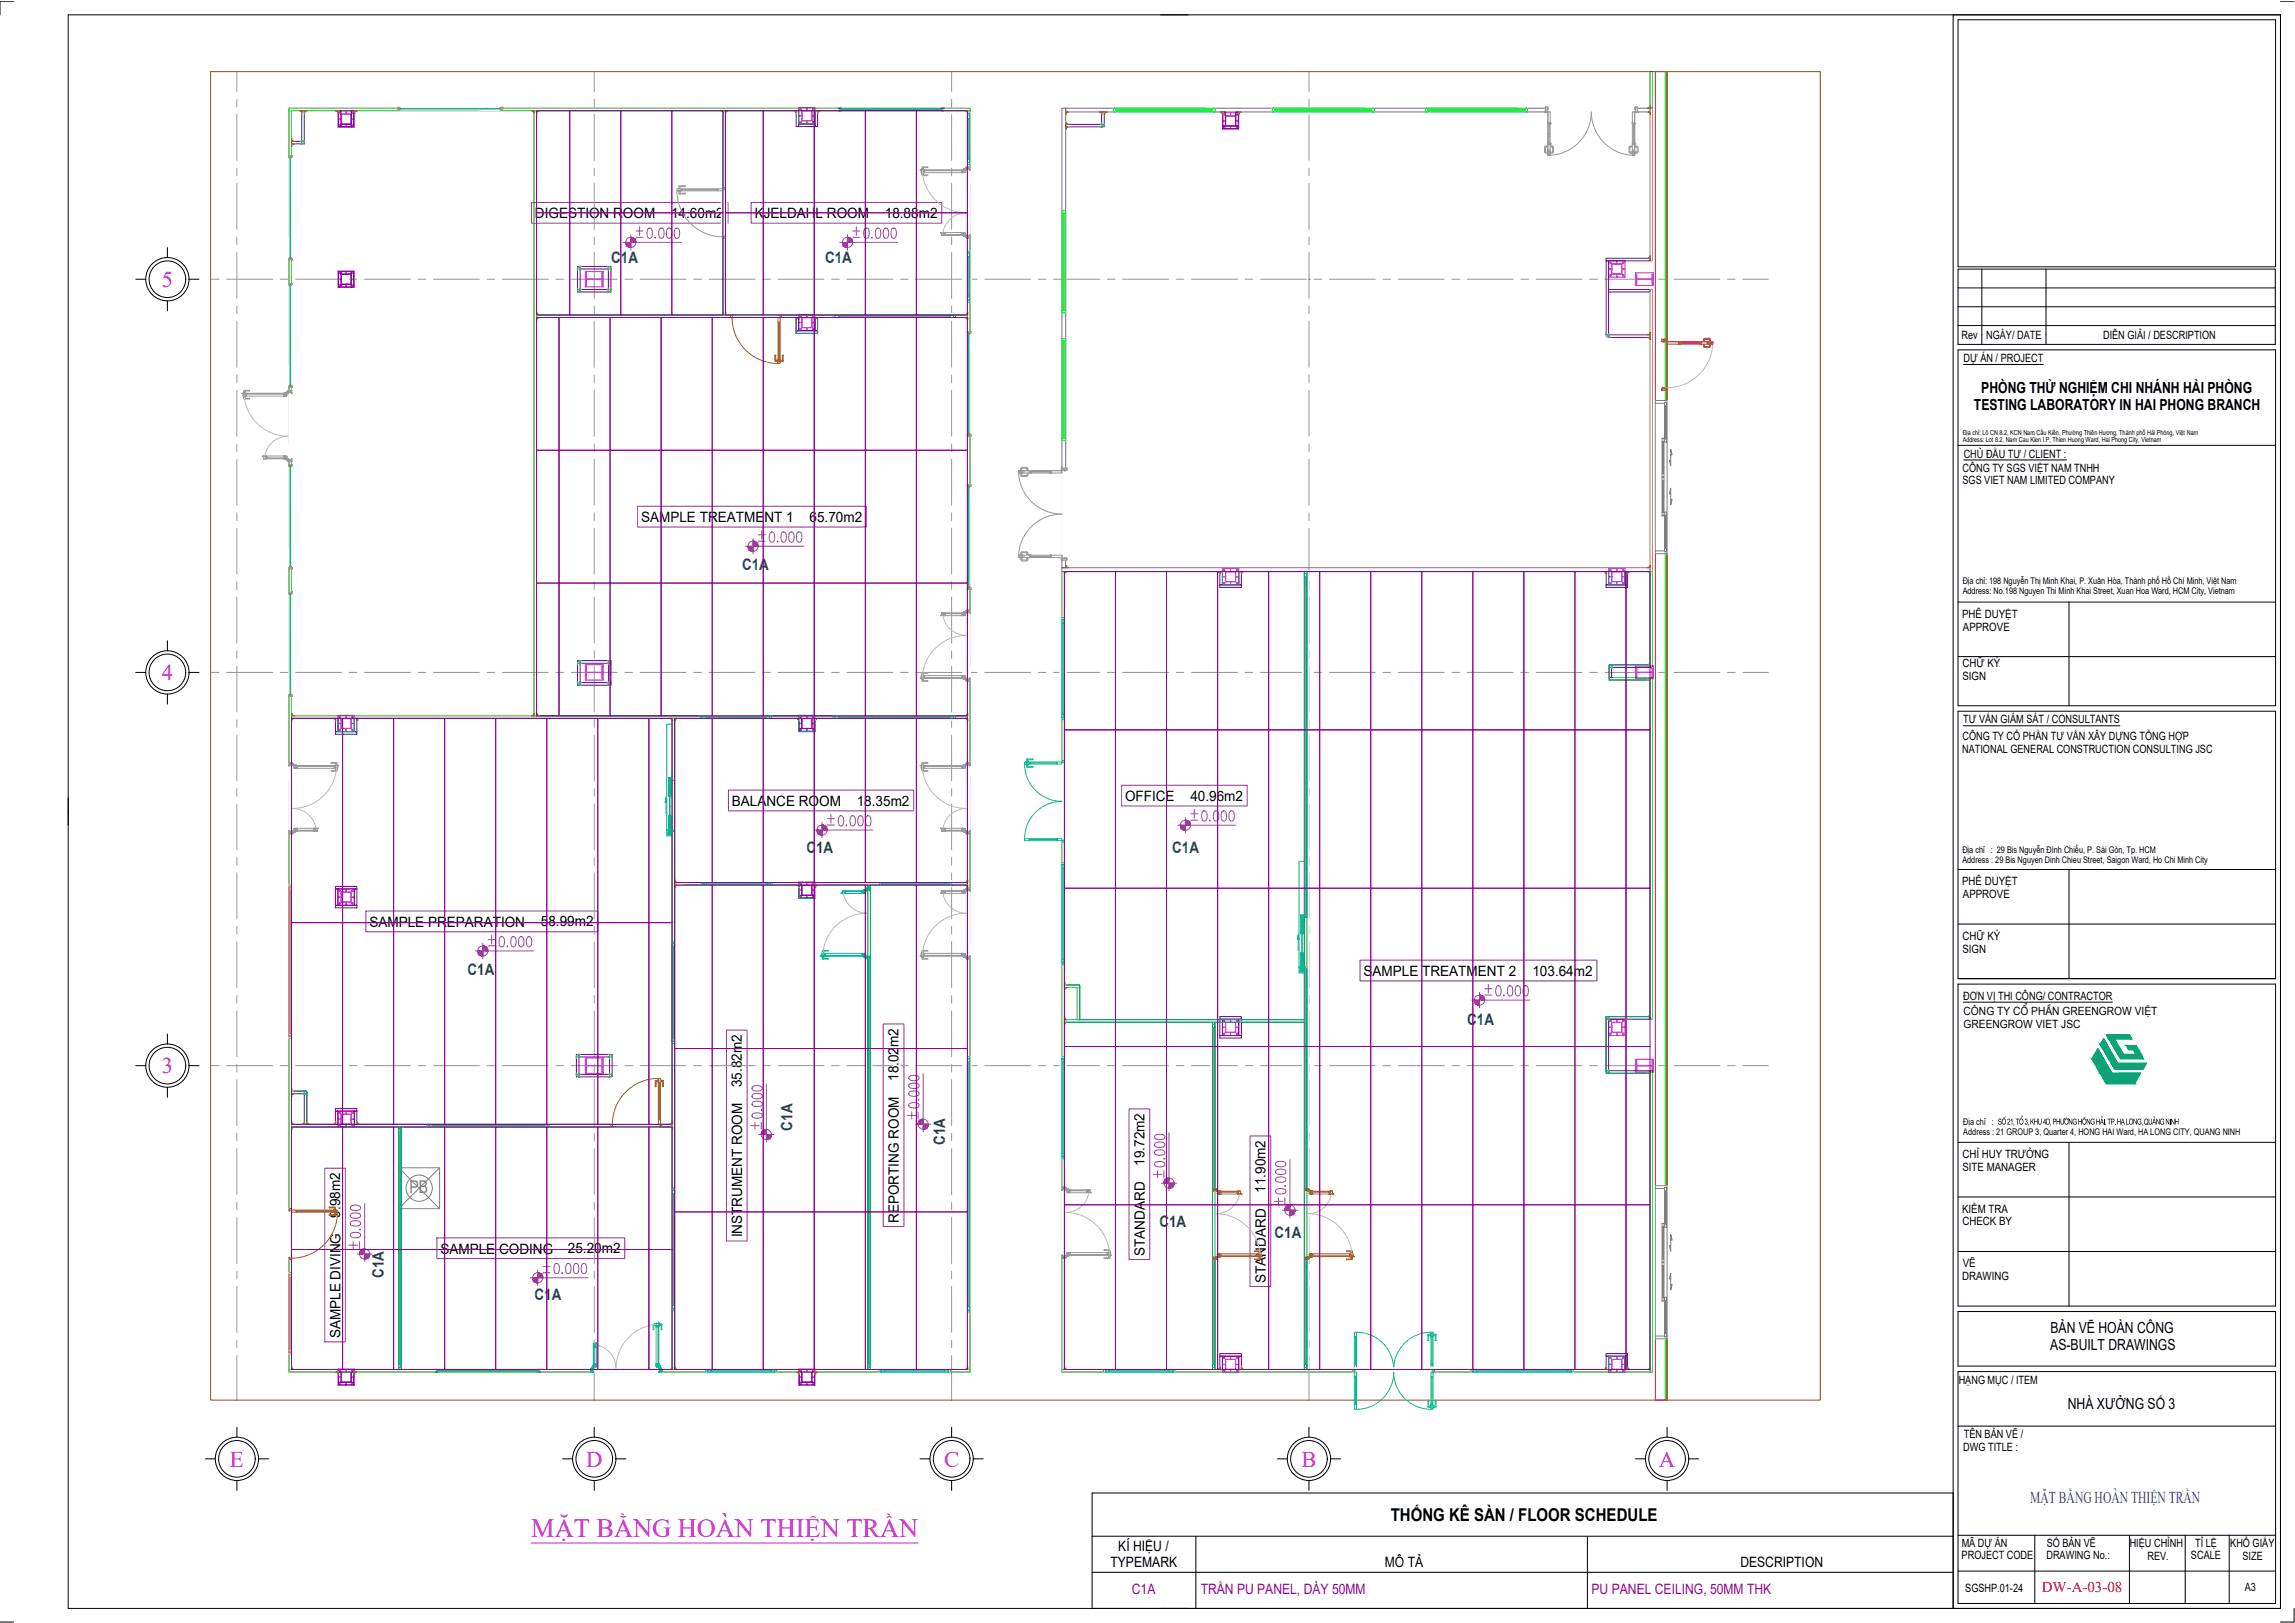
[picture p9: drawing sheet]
<svg xmlns="http://www.w3.org/2000/svg" width="420mm" height="297mm" viewBox="0 0 420 297" stroke-linecap="round" stroke-linejoin="round" font-family="sans-serif">
<defs><g id="words">
<text font-size="4.8" fill="#f0f" x="97.3" y="281.3">MẶT BẰNG HOÀN THIỆN TRẦN</text>
<g font-size="4.1" fill="#f0f">
<text x="29.6" y="52.5">5</text>
<text x="29.6" y="124.5">4</text>
<text x="29.6" y="196.4">3</text>
<text x="42.1" y="268.4">E</text>
<text x="107.3" y="268.4">D</text>
<text x="172.8" y="268.4">C</text>
<text x="238.3" y="268.4">B</text>
<text x="303.7" y="268.4">A</text>
</g>
<text font-size="3.2" fill="#808080" x="75" y="218.4">PB</text>
<text font-size="3.2" x="254.6" y="278.3">THỐNG KÊ SÀN / FLOOR SCHEDULE</text>
<text font-size="3" fill="#0037dd" x="371.7" y="275.1">MẶT BẰNG HOÀN THIỆN TRẦN</text>
<g font-size="2.9" fill="#004080">
<text x="111.9" y="48.1">C1A</text>
<text x="151.1" y="48.1">C1A</text>
<text x="135.8" y="104.4">C1A</text>
<text x="147.7" y="156.2">C1A</text>
<text x="214.6" y="156.2">C1A</text>
<text x="85.6" y="178.4">C1A</text>
<text x="268.6" y="187.6">C1A</text>
<text x="145.1" y="206.9" transform="rotate(-90 145.1 206.9)">C1A</text>
<text x="173" y="209.5" transform="rotate(-90 173 209.5)">C1A</text>
<text x="212.3" y="224.5">C1A</text>
<text x="233.4" y="226.7">C1A</text>
<text x="70.3" y="233.9" transform="rotate(-90 70.3 233.9)">C1A</text>
<text x="97.9" y="237.9">C1A</text>
</g>
<g font-size="2.8">
<text x="362.7" y="71.9">PHÒNG THỬ NGHIỆM CHI NHÁNH HẢI PHÒNG</text>
<text x="361.4" y="75">TESTING LABORATORY IN HAI PHONG BRANCH</text>
<text x="375.4" y="244">BẢN VẼ HOÀN CÔNG</text>
<text x="375.3" y="247">AS-BUILT DRAWINGS</text>
<text x="378.6" y="257.9">NHÀ XƯỞNG SỐ 3</text>
</g>
<text font-size="2.7" fill="#f00" x="373.8" y="291.4">DW-A-03-08</text>
<g font-size="2.6">
<text x="97.9" y="39.9">DIGESTION ROOM</text>
<text x="122.9" y="39.9">14.60m2</text>
<text x="138.2" y="39.9">KJELDAHL ROOM</text>
<text x="162" y="39.9">18.88</text>
<text x="168.2" y="39.9">m2</text>
<text x="117.4" y="95.5">SAMPLE TREATMENT 1</text>
<text x="148.2" y="95.5">65.70m2</text>
<text x="134" y="147.5">BALANCE ROOM</text>
<text x="156.9" y="147.4">18.35m2</text>
<text x="206" y="146.6">OFFICE</text>
<text x="217.9" y="146.5">40.96m2</text>
<text x="67.6" y="169.6">SAMPLE PREPARATION</text>
<text x="99" y="169.6">58.99m2</text>
<text x="249.6" y="178.6">SAMPLE TREATMENT 2</text>
<text x="280.6" y="178.5">103.64m2</text>
<text x="164.5" y="191.6" transform="rotate(-90 164.5 191.6)">m2</text>
<text x="164.5" y="197.8" transform="rotate(-90 164.5 197.8)">18.02</text>
<text x="135.8" y="198.9" transform="rotate(-90 135.8 198.9)">35.82m2</text>
<text x="209.5" y="213.4" transform="rotate(-90 209.5 213.4)">19.72m2</text>
<text x="231.7" y="218.3" transform="rotate(-90 231.7 218.3)">11.90m2</text>
<text x="62.3" y="222.8" transform="rotate(-90 62.3 222.8)">9.98m2</text>
<text x="135.9" y="226.5" transform="rotate(-90 135.9 226.5)">INSTRUMENT ROOM</text>
<text x="164.6" y="223.8" transform="rotate(-90 164.6 223.8)">REPORTING ROOM</text>
<text x="80.6" y="229.4">SAMPLE CODING</text>
<text x="104" y="229.4">25.20</text>
<text x="110.2" y="229.4">m2</text>
<text x="209.6" y="229.9" transform="rotate(-90 209.6 229.9)">STANDARD</text>
<text x="231.7" y="234.8" transform="rotate(-90 231.7 234.8)">STANDARD</text>
<text x="62.3" y="244.9" transform="rotate(-90 62.3 244.9)">SAMPLE DIVING</text>
<text x="203.3" y="286.8">TYPEMARK</text>
<text x="204.7" y="283.8">KÍ HIỆU /</text>
<text x="253.5" y="286.8">MÔ TẢ</text>
<text x="318.6" y="286.8">DESCRIPTION</text>
</g>
<g font-size="2.6" fill="#950095">
<text x="207.2" y="291.7">C1A</text>
<text x="219.8" y="291.7">TRẦN PU PANEL, DÀY 50MM</text>
<text x="291.4" y="291.7">PU PANEL CEILING, 50MM THK</text>
</g>
<g font-size="2.1">
<text x="359.1" y="62">Rev</text>
<text x="363.6" y="62">NGÀY/ DATE</text>
<text x="385" y="62">DIỄN GIẢI / DESCRIPTION</text>
<text x="359.5" y="66.3">DỰ ÁN / PROJECT</text>
<text x="359.5" y="83.7">CHỦ ĐẦU TƯ / CLIENT :</text>
<text x="359.3" y="86.3">CÔNG TY SGS VIỆT NAM TNHH</text>
<text x="359.3" y="88.7">SGS VIET NAM LIMITED COMPANY</text>
<text x="359.2" y="113.1">PHÊ DUYỆT</text>
<text x="359.4" y="115.4">APPROVE</text>
<text x="359.3" y="122.1">CHỮ KÝ</text>
<text x="359.3" y="124.4">SIGN</text>
<text x="359.2" y="137.7">NATIONAL GENERAL CONSTRUCTION CONSULTING JSC</text>
<text x="359.3" y="135.4">CÔNG TY CỔ PHẦN TƯ VẤN XÂY DỰNG TỔNG HỢP</text>
<text x="359.4" y="132.4">TƯ VẤN GIÁM SÁT / CONSULTANTS</text>
<text x="359.2" y="162">PHÊ DUYỆT</text>
<text x="359.4" y="164.3">APPROVE</text>
<text x="359.3" y="172">CHỮ KÝ</text>
<text x="359.3" y="174.3">SIGN</text>
<text x="359.4" y="183">ĐƠN VỊ THI CÔNG/ CONTRACTOR</text>
<text x="359.5" y="185.8">C¤NG TY Cæ PHÇN GREENGROW VIÖT</text>
<text x="359.5" y="188.1">GREENGROW VIET JSC</text>
<text x="359.3" y="211.9">CHỈ HUY TRƯỞNG</text>
<text x="359.3" y="214.3">SITE MANAGER</text>
<text x="359.2" y="221.9">KIỂM TRA</text>
<text x="359.3" y="224.3">CHECK BY</text>
<text x="359.3" y="231.9">VẼ</text>
<text x="359.2" y="234.3">DRAWING</text>
<text x="358.6" y="253.2">HẠNG MỤC / ITEM</text>
<text x="359.5" y="263.2">TÊN BẢN VẼ /</text>
<text x="359.4" y="265.6">DWG TITLE :</text>
<text x="359.1" y="285.4">PROJECT CODE</text>
<text x="359.1" y="283.1">MÃ DỰ ÁN</text>
<text x="374.6" y="285.4">DRAWING No.:</text>
<text x="374.7" y="283.1">SỐ BẢN VẼ</text>
<text x="389.9" y="283.1">HIỆU CHỈNH</text>
<text x="393.1" y="285.5">REV.</text>
<text x="401.1" y="285.4">SCALE</text>
<text x="401.9" y="283.1">TỈ LỆ</text>
<text x="408.3" y="283.1">KHỔ GIẤY</text>
<text x="410.6" y="285.4">SIZE</text>
<text x="359.8" y="291.3">SGSHP.01-24</text>
<text x="411" y="291.2">A3</text>
</g>
<g font-size="1.7">
<text x="359.3" y="106.9">Địa chỉ: 198 Nguyễn Thị Minh Khai, P. Xuân Hòa, Thành phố Hồ Chí Minh, Việt Nam</text>
<text x="359.3" y="108.8">Address: No.198 Nguyen Thi Minh Khai Street, Xuan Hoa Ward, HCM City, Vietnam</text>
<text x="359.3" y="156.1">Địa chỉ : 29 Bis Nguyễn Đình Chiểu, P. Sài Gòn, Tp. HCM</text>
<text x="359.3" y="157.9">Address : 29 Bis Nguyen Dinh Chieu Street, Saigon Ward, Ho Chi Minh City</text>
<text x="359.4" y="205.8">Địa chỉ :</text>
<text x="359.4" y="207.7">Address : 21 GROUP 3, Quarter 4, HONG HAI Ward, HA LONG CITY, QUANG NINH</text>
</g>
<g font-size="1.3">
<text x="359.3" y="79.6">Địa chỉ: Lô CN 8.2, KCN Nam Cầu Kiền, Phường Thiên Hương, Thành phố Hải Phòng, Việt Nam</text>
<text x="359.3" y="81">Address: Lot 8.2, Nam Cau Kien I.P, Thien Huong Ward, Hai Phong City, Vietnam</text>
</g>
</g></defs>
<!-- layer: 0 -->
<g fill="none" stroke="#000" stroke-width=".18">
<path d="M2.5 .2h-2.5v2.5M12.5 2.7h405v291.7h-405zM357.6 2.7v291.7M358.5 3.6h58.1v45.2h-58.1zM417.5 .2h2.5M24.9 51.1h1.8M30.6 45.3v1.8M30.6 55.1v1.8M34.6 51.1h1.8M239.6 51.1h.1M358.5 64h58.1v65.2h-58.1zM359.5 66.7h14.6"/>
<path d="M358.5 81.5h58.1M359.5 84.2h18.8M30.6 117.3v1.8M358.5 110.2h58.1M378.8 110.2v19M24.9 123.1h1.8M30.6 127v1.9M34.6 123.1h1.8M358.5 120.2h58.1M358.5 130.2h58.1v48.9h-58.1zM359.4 132.8h28.7M358.5 159.1h58.1"/>
<path d="M378.8 159.1v20M358.5 169.1h58.1M24.9 195h1.8M30.6 189.2v1.9M30.6 199v1.8M34.6 195h1.8M358.5 180.1h58.1v58.9h-58.1zM359.4 183.4h27.3M358.5 209.1h58.1M358.5 219.1h58.1M378.8 209.1v29.9M358.5 229h58.1"/>
<path d="M358.5 240h58.1v10h-58.1zM358.5 251h58.1v42.5h-58.1zM37.6 267h1.8M43.4 261.2v1.8M43.4 271v1.8M47.3 267h1.9M103 267h1.8M108.8 261.2v1.8M108.8 271v1.8M112.8 267h1.8M168.4 267h1.9M174.2 261.2v1.8"/>
<path d="M174.2 271v1.8M178.2 267h1.8M233.8 267h1.9M239.6 261.2v1.8M239.6 271v1.8M243.6 267h1.8M299.4 267h1.8M305.2 261.2v1.8M305.2 271v1.8M309.2 267h1.8M358.5 261h58.1M0 296.9h2.5"/>
<path d="M358.5 287.5h58.1M358.5 281h58.1M372.5 281v12.5M389.8 281v12.5M400.1 281v12.5M408.1 280.9v12.5M420 294.4v2.5h-2.5"/>
<circle cx="30.6" cy="51.1" r="4"/>
<circle cx="30.6" cy="51.1" r="3.4"/>
<circle cx="30.6" cy="123.1" r="4"/>
<circle cx="30.6" cy="123.1" r="3.4"/>
<circle cx="30.6" cy="195" r="4"/>
<circle cx="30.6" cy="195" r="3.4"/>
<circle cx="43.4" cy="267" r="4"/>
<circle cx="43.4" cy="267" r="3.4"/>
<circle cx="108.8" cy="267" r="4"/>
<circle cx="108.8" cy="267" r="3.4"/>
<circle cx="174.2" cy="267" r="4"/>
<circle cx="174.2" cy="267" r="3.4"/>
<circle cx="239.6" cy="267" r="4"/>
<circle cx="239.6" cy="267" r="3.4"/>
<circle cx="305.2" cy="267" r="4"/>
<circle cx="305.2" cy="267" r="3.4"/>
</g>
<!-- layer: FRAME-A1$0$A-DETL-THIN -->
<path d="M358.5 49.3h58.1v13.7h-58.1zM358.5 52.7h58.1M358.5 56.1h58.1M358.5 59.6h58.1M362.8 49.3v12M374.6 49.3v13.7" fill="none" stroke="#000" stroke-width=".18"/>
<!-- layer: FRAME-A1$0$G-ANNO-SCHD -->
<path d="M362.8 61.3v1.7" fill="none" stroke="#000" stroke-width=".18"/>
<!-- layer: FRAME-A1$0$G-ANNO-TTLB -->
<g fill="#000">
<path d="M365.9 204.8l.3-.1 .2 .2-.1 .1-.1-.1h-.2v.2l.4 .3v.3l-.2 .1h-.2l-.2-.2 .1-.1 .2 .2 .2-.1-.4-.4zM367.6 204.8l.2-.1 .2 .2v.3l-.4 .5h.4v.1h-.5l.4-.7-.1-.3-.3 .2zM368.3 204.7l.1 1.1h-.1v-.8l-.2 .1zM368.6 205.7h.2l-.1 .3zM369 204.7h.7v.2h-.3v.9h-.1v-.9h-.3zM370.8 204.8l.2-.1 .2 .2-.1 .3 .1 .4-.2 .2-.3-.2 .1-.1 .2 .2 .1-.2v-.2h-.2l.2-.4-.2-.1-.2 .2zM371.3 205.7h.1l-.1 .3zM371.7 204.7h.1v.6l.4-.6h.2l-.4 .5 .4 .6h-.1l-.3-.5-.2 .5h-.1zM372.4 204.7h.1v.5h.4v-.5h.1v1.1h-.1v-.5h-.4v.5h-.1zM373.1 204.7h.1l.1 .9 .1 .1 .2-.1 .1-.9h.1v.8l-.2 .3-.4-.1zM375.4 205.7h.1l-.1 .3zM376.5 204.7h.1v.5h.4v-.5h.1v1.1h-.1v-.5h-.4v.5h-.1z"/>
<path d="M377.2 204.7h.1l.1 .9 .2 .1 .1-.2 .1-.8 .1 .1v-.2l.1 .1-.3 1.1-.4-.1zM378.8 204.7l.5 .9v-.9h.1v1.1h-.1l-.4-.8v.8h-.1zM379.6 204.8l.3-.1 .3 .3-.1 .1-.1-.2-.2-.1-.2 .3v.4l.2 .2 .3-.1v-.2h-.2v-.1h.3v.4l-.2 .1h-.3l-.2-.3zM380.5 204.7h.1v.5h.4v-.5h.1v1.1h-.1v-.5h-.4v.5h-.1zM382 204.7l.6 .9v-.9h.1v1.1l-.6-.8v.8h-.1zM382.9 204.8l.3-.1 .2 .2v.2l-.2-.2h-.2l-.2 .3 .1 .4 .2 .1 .3-.1v-.2h-.3v-.1h.4v.4l-.2 .1h-.3l-.2-.2-.1-.4zM383.8 204.7h.1v.5h.4v-.5h.1v1.1h-.1v-.5h-.4v.5h-.1zM385.2 204.7h.1v1.1h-.1zM385.4 205.7h.1v.3zM385.8 204.7h.7v.2h-.3v.9h-.1v-.9h-.3zM387.2 205.7l.1 .1zM387.6 204.7h.1v.5h.4v-.5h.1v1.1h-.1v-.5h-.4v.5h-.1z"/>
<path d="M389.2 204.7h.2v1h.3v.1h-.5zM390.6 204.7l.5 .9v-.9h.1v1.1l-.5-.8v.8h-.1zM391.4 204.8l.4-.1 .2 .3-.1 .1-.1-.2-.2-.1-.2 .3v.4l.2 .2 .3-.1v-.2h-.2v-.1h.3v.4l-.2 .1h-.3l-.2-.3zM392.1 205.7h.1l-.1 .3zM393.4 204.7h.1v.9l.1 .1 .3-.1v-.9h.1v.9l-.2 .2-.4-.1zM394.8 204.7l.5 .9v-.9h.1v1.1l-.5-.8v.8h-.1zM395.6 204.8l.3-.1 .3 .2-.1 .2-.1-.2-.2-.1-.2 .3v.4l.2 .2 .3-.1v-.2h-.2v-.1h.3v.4l-.2 .1h-.3l-.2-.2v-.5zM396.5 204.7h.1l.4 .9v-.9h.1v1.1h-.1l-.4-.8v.8h-.1zM397.3 204.7h.1v1.1h-.1zM397.5 204.7h.1l.4 .9v-.9h.1v1.1h-.1l-.4-.8v.8h-.1zM398.2 204.7h.1v.5h.4v-.5h.1v1.1h-.1v-.5h-.4v.5h-.1z"/>
<path d="M366.6 204.8l.3-.1 .3 .3v.5l-.2 .3h-.3l-.2-.3zM366.7 204.9l-.1 .6 .3 .2 .2-.2v-.4l-.2-.2zM366.8 204.5l.2 .2-.1-.1-.2 .1zM367.1 204.3h.1l-.2 .2z"/>
<path d="M369.8 204.8l.3-.1 .3 .3v.5l-.2 .3h-.3l-.2-.2zM369.9 204.9l-.1 .6 .3 .2 .2-.2v-.4l-.2-.2zM370 204.5l.2 .2-.2-.1-.1 .1zM370.1 204.3h.2l-.1 .2v-.2z"/>
<path d="M374.4 204.7l.1 .7h.1l-.1 .4h-.1v-.2h-.4zM374.4 204.9l-.3 .5h.3z"/>
<path d="M374.6 204.7l.5 .1 .2 .2v.5l-.3 .3h-.4zM374.7 204.9v.8h.3l.2-.2v-.5l-.2-.1z"/>
<path d="M375.8 204.7l.5 .1 .1 .2-.1 .3-.4 .1v.4h-.1zM375.9 204.9v.3h.4v-.3z"/>
<path d="M378.2 204.9l-.1 .6 .3 .2 .1-.2 .1-.4-.2-.2zM378.1 204.8l.3-.1 .2 .2v-.2h.1v.8l-.3 .3h-.3l-.1-.3zM378.2 204.5l.2 .2z"/>
<path d="M381.3 204.8l.4-.1 .2 .3v.5l-.2 .3h-.3l-.2-.3zM381.4 204.9l-.1 .6 .4 .2 .1-.2v-.4l-.1-.2zM381.5 204.5l.2 .2-.1-.1-.2 .1zM381.6 204.4l.2 .1z"/>
<path d="M384.7 204.7h.1l.4 1.1h-.2v-.3h-.4l-.1 .3h-.1zM384.8 204.8l-.1 .6h.2zM384.7 204.4h.2l-.1 .3v-.3z"/>
<path d="M386.5 204.7l.4 .1 .2 .2-.1 .3-.4 .1v.4h-.1zM386.6 204.9v.3h.3v-.3z"/>
<path d="M388.6 204.7h.1l.3 1.1h-.1l-.1-.3h-.3l-.1 .3h-.1zM388.6 204.8l-.1 .6h.3zM388.6 205.9l.1 .1z"/>
<path d="M389.9 204.8l.3-.1 .3 .3v.5l-.3 .3h-.2l-.2-.2zM390 204.9l-.1 .6 .3 .2 .2-.2v-.4l-.2-.2z"/>
<path d="M392.7 204.8l.2-.1 .3 .2 .1 1-.2-.1h-.3l-.2-.2-.1-.4zM392.8 204.9l-.1 .6 .3 .2-.1-.2 .2 .1 .1-.1v-.4l-.2-.2z"/>
<path d="M394.3 204.7h.1l.4 1.1h-.2l-.1-.3h-.3l-.1 .3h-.1zM394.4 204.8l-.2 .6h.3zM394.3 204.4h.2l-.1 .3v-.3l-.2 .1z"/>
</g>
<!-- layer: KHUNG TEN GGV -->
<g fill="#00b85c" stroke="#00b85c" stroke-width=".18">
<path d="M389.3 191.3h1.7z"/>
<path d="M384.1 191.9l.1 .2h-.2z"/>
<path d="M386.7 196.4h5.2z"/>
<path d="M385.6 189.4l4.7 .7-.5-.7zM385.6 189.4l4.7 .7h-4.2z"/>
<path d="M385.1 190.1l.6 1.1zM385.1 190.1l.6 1.1h-1.2z"/>
<path d="M389.3 191.3l2.2 .8-.5-.8zM389.3 191.3l2.2 .8h-1.8z"/>
<path d="M390.6 192.1l1.3 .8-.4-.8zM390.6 192.1l1.3 .8h-1z"/>
<path d="M386.1 190.1l2.7 2.9-1.7-2.9zM386.1 190.1l2.7 2.9h-1.1z"/>
<path d="M387.7 193l4.7 .8-.4-.8zM387.7 193l4.7 .8h-4.2z"/>
<path d="M384 192.1l1.2 1.7-1-1.7zM384 192.1l1.2 1.7h-2.2z"/>
<path d="M384.5 191.2l3.2 3.4-2-3.4zM384.5 191.2l3.2 3.4h-1.2z"/>
<path d="M386.5 194.6l5.8 1.1 .6-1.1zM386.5 194.6l5.8 1.1h-5.2z"/>
<path d="M383 193.8l3.7 2.6-1.5-2.6zM383 193.8l3.7 2.6h-2.2z"/>
<path d="M384.5 196.4l6.3 2 1.1-2zM384.5 196.4l6.3 2h-5.2z"/>
</g>
<path d="M384.1 191.9l2.6 4.5h5.2l-1.1 2h-5.2l-2.6-4.6zM385.1 190.1l2.6 4.5h5.2l-.6 1.1h-5.2l-2.6-4.5zM385.6 189.4h4.2l.5 .7h-3.2l1.7 2.9h3.2l.4 .8h-4.2zM389.3 191.3h1.7l.9 1.6h-1l-.3-.8h-.9z" fill="none" stroke="#00b85c" stroke-width=".18"/>
<!-- layer: A-TEN BAN VE -->
<path d="M97.3 282.4h70.8" fill="none" stroke="#f0f" stroke-width=".18"/>
<!-- layer: AJS.MBD.LINE -->
<g fill="none" stroke="#000" stroke-width=".18">
<path d="M121.2 37.1v3.7M160.4 37.1v3.7M146.6 92.7v3.7M155.2 144.6v3.8M216.3 143.7v3.8M97.4 166.7v3.8M278.9 175.7v3.8M161.7 199.4h3.8M133 200.6h3.8M206.7 215h3.8M228.9 219.9h3.7M59.5 224.4h3.7"/>
<path d="M102.3 226.6v3.7"/>
</g>
<g fill="none" stroke="#954a95" stroke-width=".18">
<path d="M97.3 37.1h36v3.7h-36zM137.5 37.1h34.9v3.7h-34.9zM114.1 44.4h10.6M115.5 43v2.8M116.5 42.3h1.2M116.5 43.4h1.2M117.1 41.5v1.6M118.7 41.8l.3-.1a1.1 1.1 0 0 1 .4 1.6l-.2 .2-.3 .1a1.09 1.09 0 0 1-.4-1.5zM119.9 43.4v.2zM120.8 41.8l.4-.1a1.09 1.09 0 0 1 .3 1.6l-.1 .2-.4 .1a1.1 1.1 0 0 1-.3-1.5zM122.2 41.8l.4-.1a1.09 1.09 0 0 1 .3 1.6l-.1 .2-.4 .1a1.1 1.1 0 0 1-.3-1.5zM123.6 41.8l.4-.1a1.1 1.1 0 0 1 .4 1.6l-.2 .2-.3 .1a1.09 1.09 0 0 1-.4-1.5z"/>
<path d="M153.7 44.4h10.7M155.2 43v2.8M156.1 42.3h1.3M156.1 43.4h1.3M156.8 41.5v1.6M158.3 41.8l.4-.1a1.1 1.1 0 0 1 .3 1.6l-.1 .2-.4 .1a1.1 1.1 0 0 1-.3-1.5zM159.6 43.4v.2zM160.5 41.8l.3-.1a1.1 1.1 0 0 1 .4 1.6l-.2 .2-.3 .1a1.1 1.1 0 0 1-.4-1.5zM161.9 41.8l.4-.1a1.1 1.1 0 0 1 .3 1.6l-.1 .2-.4 .1a1.1 1.1 0 0 1-.3-1.5zM163.3 41.8l.4-.1a1.1 1.1 0 0 1 .3 1.6l-.1 .2-.4 .1a1.1 1.1 0 0 1-.3-1.5zM116.7 92.7h41.9v3.7h-41.9zM136.5 100h10.6"/>
<path d="M137.9 98.6v2.8M138.8 97.9h1.3M138.8 99h1.3M139.5 97.1v1.6M141 97.4h.4a1.1 1.1 0 0 1 .4 1.5l-.2 .2-.3 .1a1.09 1.09 0 0 1-.4-1.5zM142.3 99v.2zM143.2 97.4h.3a1.09 1.09 0 0 1 .4 1.5l-.1 .2-.4 .1a1.1 1.1 0 0 1-.4-1.5zM144.6 97.4h.4a1.09 1.09 0 0 1 .3 1.5l-.1 .2-.4 .1a1.09 1.09 0 0 1-.3-1.5zM146 97.4h.4a1.1 1.1 0 0 1 .3 1.5l-.1 .2-.4 .1a1.09 1.09 0 0 1-.3-1.5zM133.4 144.6h33.9v3.8h-33.9zM149.1 151.9h10.6M150.5 150.5v2.8"/>
<path d="M151.5 149.8h1.3M151.5 151h1.3M152.1 149v1.6M153.7 149.4l.3-.1a1.1 1.1 0 0 1 .4 1.5l-.1 .3-.4 .1a1.1 1.1 0 0 1-.4-1.5zM155 151v.2zM155.8 149.4l.4-.1a1.11 1.11 0 0 1 .3 1.5l-.1 .3-.4 .1a1.11 1.11 0 0 1-.3-1.5zM157.2 149.4l.4-.1a1.1 1.1 0 0 1 .4 1.5l-.2 .3-.3 .1a1.11 1.11 0 0 1-.4-1.5zM158.7 149.4l.3-.1a1.1 1.1 0 0 1 .4 1.5l-.2 .3-.3 .1a1.1 1.1 0 0 1-.4-1.5zM205.3 143.7h23v3.8h-23zM215.6 151h10.7M217 149.6v2.8M218 148.9h1.3"/>
<path d="M218 150.1h1.3M218.6 148.1v1.6M220.2 148.5l.4-.1a1.11 1.11 0 0 1 .3 1.5l-.1 .3-.4 .1a1.1 1.1 0 0 1-.3-1.5zM221.5 150.1v.2zM222.3 148.5l.4-.1a1.1 1.1 0 0 1 .4 1.5l-.2 .3-.3 .1a1.11 1.11 0 0 1-.4-1.5zM223.8 148.5l.3-.1a1.1 1.1 0 0 1 .4 1.5l-.2 .3-.3 .1a1.11 1.11 0 0 1-.4-1.5zM225.2 148.5l.4-.1a1.11 1.11 0 0 1 .3 1.5l-.1 .3-.4 .1a1.1 1.1 0 0 1-.4-1.5zM67 166.7h42.4v3.8h-42.4zM87 174h10.6M88.4 172.6v2.8M89.4 172h1.3M89.4 173.1h1.3"/>
<path d="M90 171.2v1.6M91.6 171.5l.3-.1a1.1 1.1 0 0 1 .4 1.5l-.2 .3-.3 .1a1.1 1.1 0 0 1-.4-1.5zM92.9 173.1v.2zM93.7 171.5l.4-.1a1.1 1.1 0 0 1 .3 1.5l-.1 .3-.4 .1a1.09 1.09 0 0 1-.3-1.5zM95.1 171.5l.4-.1a1.1 1.1 0 0 1 .4 1.5l-.2 .3-.3 .1a1.1 1.1 0 0 1-.4-1.5zM96.6 171.5l.3-.1a1.1 1.1 0 0 1 .4 1.5l-.2 .3-.3 .1a1.1 1.1 0 0 1-.4-1.5zM249 175.7h43.3v3.8h-43.3zM133 188.5h3.8v38.6h-3.8zM137.8 198.9a1.76 1.76 0 0 1 1.7 0l.1 .4a1.1 1.1 0 0 1-1.6 .3l-.3-.3zM140.3 198.4v10.6M161.7 187.4h3.8v37.1h-3.8zM166.5 199.9a1.76 1.76 0 0 1 1.7 0l.1 .3a1.11 1.11 0 0 1-1.6 .4l-.3-.4z"/>
<path d="M166.5 198.4a1.76 1.76 0 0 1 1.7 0l.1 .4a1.1 1.1 0 0 1-1.6 .4l-.3-.4zM166.5 197a1.76 1.76 0 0 1 1.7 0l.1 .4a1.1 1.1 0 0 1-1.6 .3l-.3-.3zM169 196.5v10.7M269.5 183h10.6M270.9 181.6v2.8M271.8 181h1.3M271.8 182.1h1.3M272.5 180.2v1.6M274 180.5l.4-.1a1.1 1.1 0 0 1 .4 1.5l-.2 .3-.3 .1a1.1 1.1 0 0 1-.4-1.5zM275.3 182.1v.2zM276.2 180.5l.3-.1a1.1 1.1 0 0 1 .4 1.5l-.2 .3-.3 .1a1.09 1.09 0 0 1-.4-1.5zM277.6 180.5l.4-.1a1.1 1.1 0 0 1 .3 1.5l-.1 .3-.4 .1a1.1 1.1 0 0 1-.3-1.5z"/>
<path d="M279 180.5l.4-.1a1.1 1.1 0 0 1 .3 1.5l-.1 .3-.4 .1a1.1 1.1 0 0 1-.3-1.5zM59.5 213.8h3.7v31.8h-3.7zM137.4 206h1.6M137.8 203.9a1.76 1.76 0 0 1 1.7 0l.1 .3a1.1 1.1 0 0 1-1.6 .4l-.3-.4zM137.8 201.7a1.76 1.76 0 0 1 1.7 0l.1 .4a1.11 1.11 0 0 1-1.6 .4l-.3-.4zM137.8 200.3a1.76 1.76 0 0 1 1.7 0l.1 .4a1.1 1.1 0 0 1-1.6 .3l-.3-.3zM138.2 205.4v1.3M138.9 207.6h2.8M139.4 203.2h.2zM139.4 205.4v1.3M166.1 204.1h1.6M166.5 202a1.76 1.76 0 0 1 1.7 0l.1 .4a1.1 1.1 0 0 1-1.6 .3l-.3-.3z"/>
<path d="M166.9 203.5v1.3M167.6 205.8h2.8M168.1 201.3h.2zM168.1 203.5v1.3M206.7 203h3.8v27.5h-3.8zM211.1 214.9h1.6M211.5 212.8a1.76 1.76 0 0 1 1.7 0l.1 .3a1.1 1.1 0 0 1-1.6 .4l-.3-.4zM211.5 210.7a1.73 1.73 0 0 1 1.7 0l.1 .3a1.1 1.1 0 0 1-1.6 .4l-.3-.4zM211.5 209.2a1.76 1.76 0 0 1 1.7 0l.1 .4a1.1 1.1 0 0 1-1.6 .3l-.3-.3zM211.5 207.8a1.76 1.76 0 0 1 1.7 0l.1 .4a1.1 1.1 0 0 1-1.6 .3l-.3-.3zM211.9 214.3v1.3M212.6 216.5h2.8"/>
<path d="M213.1 212.1h.2zM213.1 214.3v1.3M214 207.3v10.6M228.9 207.9h3.7v27.6h-3.7zM233.3 219.9h1.6M233.6 217.7a1.76 1.76 0 0 1 1.7 0l.1 .4a1.09 1.09 0 0 1-1.5 .4l-.4-.4zM233.6 215.6a1.76 1.76 0 0 1 1.7 0l.1 .4a1.1 1.1 0 0 1-1.5 .3l-.4-.3zM233.6 214.2a1.76 1.76 0 0 1 1.7 0l.1 .3a1.1 1.1 0 0 1-1.5 .4l-.4-.4zM233.6 212.8a1.76 1.76 0 0 1 1.7 0l.1 .3a1.09 1.09 0 0 1-1.5 .4l-.4-.4zM234.1 219.2v1.3M235.2 217h.2zM235.2 219.2v1.3"/>
<path d="M236.2 212.3v10.6M63.9 227.9h1.6M64.2 225.8a1.76 1.76 0 0 1 1.7 0l.1 .3a1.11 1.11 0 0 1-1.5 .4l-.4-.4zM64.2 223.6a1.76 1.76 0 0 1 1.7 0l.1 .4a1.1 1.1 0 0 1-1.5 .3l-.4-.3zM64.2 222.2a1.76 1.76 0 0 1 1.7 0l.1 .3a1.1 1.1 0 0 1-1.5 .4l-.4-.4zM64.2 220.8a1.76 1.76 0 0 1 1.7 0l.1 .3a1.11 1.11 0 0 1-1.5 .4l-.4-.4zM64.7 227.2v1.3M65.4 229.5h2.8M65.8 225h.2zM65.8 227.2v1.3M66.8 220.3v10.6M80 226.6h34.4v3.7h-34.4z"/>
<path d="M97 233.9h10.7M98.4 232.5v2.8M99.4 231.8h1.3M99.4 232.9h1.3M100.1 231v1.6M101.6 231.3l.4-.1a1.1 1.1 0 0 1 .3 1.6l-.1 .2-.4 .1a1.09 1.09 0 0 1-.3-1.5zM102.9 232.9v.2zM103.8 231.3l.3-.1a1.09 1.09 0 0 1 .4 1.6l-.2 .2-.3 .1a1.1 1.1 0 0 1-.4-1.5zM105.2 231.3l.3-.1a1.09 1.09 0 0 1 .4 1.6l-.1 .2-.4 .1a1.09 1.09 0 0 1-.4-1.5zM106.6 231.3l.4-.1a1.1 1.1 0 0 1 .3 1.6l-.1 .2-.4 .1a1.09 1.09 0 0 1-.3-1.5zM234.8 221.5h2.8"/>
<circle cx="115.5" cy="44.4" r=".93"/>
<circle cx="155.2" cy="44.4" r=".93"/>
<circle cx="137.9" cy="100" r=".93"/>
<circle cx="150.5" cy="151.9" r=".93"/>
<circle cx="217" cy="151" r=".93"/>
<circle cx="88.4" cy="174" r=".93"/>
<circle cx="270.9" cy="183" r=".93"/>
<circle cx="140.3" cy="207.6" r=".93"/>
<circle cx="169" cy="205.8" r=".93"/>
<circle cx="214" cy="216.5" r=".93"/>
<circle cx="66.8" cy="229.5" r=".93"/>
<circle cx="98.4" cy="233.9" r=".93"/>
<circle cx="236.2" cy="221.5" r=".93"/>
</g>
<g fill="none" stroke="#fff" stroke-width=".18">
<path d="M97.3 37.1h36M137.5 37.1h34.9M116.7 92.7h41.9M133.4 144.6h33.9M205.3 143.7h23M67 166.7h42.4M249 175.7h43.3M133 188.5v38.6M161.7 187.4v37.1M59.5 213.8v31.8M206.7 203v27.5M228.9 207.9v27.6"/>
<path d="M80 226.6h34.4"/>
</g>
<g fill="#fff" stroke="#fff" stroke-width=".18">
<path d="M97.3 37.1v3.7h36zM97.3 37.1h36v3.7z"/>
<path d="M137.5 37.1v3.7h34.9zM137.5 37.1h34.9v3.7z"/>
<path d="M116.7 92.7v3.7h41.9zM116.7 92.7h41.9v3.7z"/>
<path d="M133.4 144.6v3.8h33.9zM133.4 144.6h33.9v3.8z"/>
<path d="M136.8 188.5l-3.8 38.6h3.8zM133 188.5h3.8l-3.8 38.6z"/>
<path d="M67 166.7v3.8h42.4zM67 166.7h42.4v3.8z"/>
<path d="M80 226.6v3.7h34.4zM80 226.6h34.4v3.7z"/>
<path d="M63.2 213.8l-3.7 31.8h3.7zM59.5 213.8h3.7l-3.7 31.8z"/>
<path d="M205.3 143.7v3.8h23zM205.3 143.7h23v3.8z"/>
<path d="M249 175.7v3.8h43.3zM249 175.7h43.3v3.8z"/>
<path d="M165.5 187.4l-3.8 37.1h3.8zM161.7 187.4h3.8l-3.8 37.1z"/>
<path d="M210.5 203l-3.8 27.5h3.8zM206.7 203h3.8l-3.8 27.5z"/>
<path d="M232.6 207.9l-3.7 27.6h3.7zM228.9 207.9h3.7l-3.7 27.6z"/>
</g>
<g fill="#954a95" stroke="#954a95" stroke-width=".18">
<path d="M115.5 43.4h.1z"/>
<path d="M115.2 45.3h.3z"/>
<path d="M155.2 43.4h.1z"/>
<path d="M154.9 45.3h.3z"/>
<path d="M137.9 99l.1 .1z"/>
<path d="M137.6 100.9h.3z"/>
<path d="M150.5 151h.1z"/>
<path d="M150.2 152.8h.3z"/>
<path d="M139.4 207.5v.1z"/>
<path d="M141.2 207.6v.3z"/>
<path d="M88.4 173.1h.1z"/>
<path d="M88.1 174.9l.3 .1z"/>
<path d="M98.4 232.9h.2z"/>
<path d="M98.2 234.8h.2z"/>
<path d="M65.8 229.4v.1z"/>
<path d="M67.7 229.5v.3z"/>
<path d="M217 150.1h.2z"/>
<path d="M216.8 151.9l.2 .1z"/>
<path d="M270.9 182.1h.1z"/>
<path d="M270.6 183.9l.3 .1z"/>
<path d="M168.1 205.6v.2z"/>
<path d="M169.9 205.8v.2z"/>
<path d="M213.1 216.4v.1z"/>
<path d="M214.9 216.5v.3z"/>
<path d="M235.2 221.4v.1z"/>
<path d="M237.1 221.5v.3z"/>
<path d="M115.5 43.4l.2 .1zM115.5 43.4l.2 .1z"/>
<path d="M115.5 43.5h.4zM115.5 43.5h.4z"/>
<path d="M115.5 43.5l.5 .1zM115.5 43.5l.5 .1z"/>
<path d="M115.5 43.6l.6 .1zM115.5 43.6l.6 .1z"/>
<path d="M115.5 43.7l.7 .1zM115.5 43.7l.7 .1z"/>
<path d="M115.5 43.8l.8 .1-.1-.1zM115.5 43.8l.8 .1h-.8z"/>
<path d="M115.5 43.9l.8 .1v-.1zM115.5 43.9l.8 .1h-.8z"/>
<path d="M115.5 44l.9 .1-.1-.1zM115.5 44l.9 .1h-.9z"/>
<path d="M115.5 44.1l.9 .1v-.1zM115.5 44.1l.9 .1h-.9z"/>
<path d="M115.5 44.2l.9 .2v-.2zM115.5 44.2l.9 .2h-.9z"/>
<path d="M114.5 44.4l1 .1v-.1zM114.5 44.4l1 .1h-1z"/>
<path d="M114.5 44.5l1 .1v-.1zM114.5 44.5l1 .1h-.9z"/>
<path d="M114.6 44.6l.9 .2v-.2zM114.6 44.6l.9 .2h-.9z"/>
<path d="M114.6 44.8l.9 .1v-.1zM114.6 44.8l.9 .1h-.8z"/>
<path d="M114.7 44.9l.8 .1v-.1zM114.7 44.9l.8 .1h-.7z"/>
<path d="M114.8 45l.7 .1v-.1zM114.8 45l.7 .1z"/>
<path d="M114.9 45.1l.6 .1zM114.9 45.1l.6 .1z"/>
<path d="M115 45.2h.5zM115 45.2h.5z"/>
<path d="M115.1 45.2l.4 .1zM115.1 45.2l.4 .1z"/>
<path d="M115.2 45.3h.3zM115.3 45.3h.2z"/>
<path d="M155.2 43.4l.2 .1zM155.2 43.4l.2 .1z"/>
<path d="M155.2 43.5h.3zM155.2 43.5h.3z"/>
<path d="M155.2 43.5l.5 .1zM155.2 43.5l.5 .1z"/>
<path d="M155.2 43.6l.6 .1zM155.2 43.6l.6 .1z"/>
<path d="M155.2 43.7l.7 .1zM155.2 43.7l.7 .1z"/>
<path d="M155.2 43.8l.7 .1v-.1zM155.2 43.8l.7 .1h-.7z"/>
<path d="M155.2 43.9l.8 .1-.1-.1zM155.2 43.9l.8 .1h-.8z"/>
<path d="M155.2 44l.8 .1v-.1zM155.2 44l.8 .1h-.8z"/>
<path d="M155.2 44.1l.9 .1-.1-.1zM155.2 44.1l.9 .1h-.9z"/>
<path d="M155.2 44.2l.9 .2v-.2zM155.2 44.2l.9 .2h-.9z"/>
<path d="M154.2 44.4l1 .1v-.1zM154.2 44.4l1 .1h-1z"/>
<path d="M154.2 44.5l1 .1v-.1zM154.2 44.5l1 .1h-.9z"/>
<path d="M154.3 44.6l.9 .2v-.2zM154.3 44.6l.9 .2h-.9z"/>
<path d="M154.3 44.8l.9 .1v-.1zM154.3 44.8l.9 .1h-.8z"/>
<path d="M154.4 44.9l.8 .1v-.1zM154.4 44.9l.8 .1h-.8z"/>
<path d="M154.4 45l.8 .1v-.1zM154.4 45l.8 .1z"/>
<path d="M154.5 45.1l.7 .1zM154.5 45.1l.7 .1z"/>
<path d="M154.6 45.2h.6zM154.6 45.2h.6z"/>
<path d="M154.8 45.2l.4 .1zM154.8 45.2l.4 .1z"/>
<path d="M154.9 45.3h.3zM155 45.3h.2z"/>
<path d="M137.9 99.1h.2zM137.9 99.1h.2z"/>
<path d="M137.9 99.1h.4zM137.9 99.1h.4z"/>
<path d="M137.9 99.1l.5 .1zM137.9 99.1l.5 .1z"/>
<path d="M137.9 99.2l.6 .1zM137.9 99.2l.6 .1z"/>
<path d="M137.9 99.3l.7 .1zM137.9 99.3l.7 .1z"/>
<path d="M137.9 99.4l.7 .1v-.1zM137.9 99.4l.7 .1h-.7z"/>
<path d="M137.9 99.5l.8 .1-.1-.1zM137.9 99.5l.8 .1h-.8z"/>
<path d="M137.9 99.6l.9 .1-.1-.1zM137.9 99.6l.9 .1h-.9z"/>
<path d="M137.9 99.7l.9 .1v-.1zM137.9 99.7l.9 .1h-.9z"/>
<path d="M137.9 99.8l.9 .2v-.2zM137.9 99.8l.9 .2h-.9z"/>
<path d="M136.9 100l1 .1v-.1zM136.9 100l1 .1h-1z"/>
<path d="M136.9 100.1l1 .1v-.1zM136.9 100.1l1 .1h-.9z"/>
<path d="M137 100.2l.9 .2v-.2zM137 100.2l.9 .2h-.9z"/>
<path d="M137 100.4l.9 .1v-.1zM137 100.4l.9 .1h-.8z"/>
<path d="M137.1 100.5l.8 .1v-.1zM137.1 100.5l.8 .1h-.7z"/>
<path d="M137.2 100.6l.7 .1v-.1zM137.2 100.6l.7 .1z"/>
<path d="M137.2 100.7l.7 .1zM137.2 100.7l.7 .1z"/>
<path d="M137.4 100.8h.5zM137.4 100.8h.5z"/>
<path d="M137.5 100.8l.4 .1zM137.5 100.8l.4 .1z"/>
<path d="M137.6 100.9h.3zM137.7 100.9h.2z"/>
<path d="M150.5 151h.3zM150.5 151h.3z"/>
<path d="M150.5 151l.4 .1zM150.5 151l.4 .1z"/>
<path d="M150.5 151.1h.5zM150.5 151.1h.5z"/>
<path d="M150.5 151.1l.6 .1zM150.5 151.1l.6 .1z"/>
<path d="M150.5 151.2l.7 .1zM150.5 151.2l.7 .1h-.7z"/>
<path d="M150.5 151.3l.8 .1-.1-.1zM150.5 151.3l.8 .1h-.8z"/>
<path d="M150.5 151.4l.9 .1-.1-.1zM150.5 151.4l.9 .1h-.9z"/>
<path d="M150.5 151.5l.9 .2v-.2zM150.5 151.5l.9 .2h-.9z"/>
<path d="M150.5 151.7l.9 .1v-.1zM150.5 151.7l.9 .1h-.9z"/>
<path d="M150.5 151.8l.9 .1v-.1zM150.5 151.8l.9 .1h-.9z"/>
<path d="M149.6 151.9l.9 .2v-.2zM149.6 151.9l.9 .2h-.9z"/>
<path d="M149.6 152.1l.9 .1v-.1zM149.6 152.1l.9 .1h-.9z"/>
<path d="M149.6 152.2l.9 .1v-.1zM149.6 152.2l.9 .1h-.9z"/>
<path d="M149.6 152.3l.9 .1v-.1zM149.6 152.3l.9 .1h-.8z"/>
<path d="M149.7 152.4l.8 .1v-.1zM149.7 152.4l.8 .1h-.7z"/>
<path d="M149.8 152.5l.7 .1v-.1zM149.8 152.5l.7 .1z"/>
<path d="M149.9 152.6l.6 .1zM149.9 152.6l.6 .1z"/>
<path d="M150 152.7l.5 .1zM150 152.7l.5 .1z"/>
<path d="M150.1 152.8h.4zM150.1 152.8h.4z"/>
<path d="M150.2 152.8h.3zM150.4 152.8l.1 .1z"/>
<path d="M139.4 207.4v.2zM139.4 207.4v.2z"/>
<path d="M139.5 207.2l-.1 .4zM139.5 207.2l-.1 .4z"/>
<path d="M139.5 207.1v.5zM139.5 207.1v.5z"/>
<path d="M139.6 207l-.1 .6zM139.6 207l-.1 .6z"/>
<path d="M139.6 207v.6l.1-.7zM139.7 206.9v.7h-.1z"/>
<path d="M139.7 206.9v.7l.1-.7zM139.8 206.9v.7h-.1z"/>
<path d="M139.8 206.9v.7l.1-.8zM139.9 206.8v.8h-.1z"/>
<path d="M139.9 206.8v.8l.1-.9zM140 206.7v.9h-.1z"/>
<path d="M140 206.7v.9l.2-.9zM140.2 206.7v.9h-.2z"/>
<path d="M140.2 206.7v.9l.1-.9zM140.3 206.7v.9h-.1z"/>
<path d="M140.3 207.6v1l.1-1zM140.4 207.6v1h-.1z"/>
<path d="M140.4 207.6v1l.2-1zM140.6 207.6v.9l-.2 .1z"/>
<path d="M140.6 207.6v.9l.1-.9zM140.7 207.6v.9h-.1z"/>
<path d="M140.7 207.6v.9l.1-.9zM140.8 207.6v.8l-.1 .1z"/>
<path d="M140.8 207.6v.8l.1-.8zM140.9 207.6v.7l-.1 .1z"/>
<path d="M140.9 207.6v.7l.1-.7zM141 207.6l-.1 .7z"/>
<path d="M141 207.6v.7zM141.1 207.6l-.1 .7z"/>
<path d="M141.1 207.6v.5zM141.1 207.6v.5z"/>
<path d="M141.1 207.6v.4zM141.2 207.6l-.1 .4z"/>
<path d="M141.2 207.6v.3zM141.2 207.6v.2z"/>
<path d="M88.4 173.1l.3 .1zM88.4 173.1l.3 .1z"/>
<path d="M88.4 173.2h.4zM88.4 173.2h.4z"/>
<path d="M88.4 173.2l.5 .1zM88.4 173.2l.5 .1z"/>
<path d="M88.4 173.3h.6zM88.4 173.3h.6z"/>
<path d="M88.4 173.3l.7 .1zM88.4 173.3l.7 .1h-.7z"/>
<path d="M88.4 173.4l.8 .1-.1-.1zM88.4 173.4l.8 .1h-.8z"/>
<path d="M88.4 173.5l.8 .2v-.2zM88.4 173.5l.8 .2h-.8z"/>
<path d="M88.4 173.7l.9 .1-.1-.1zM88.4 173.7l.9 .1h-.9z"/>
<path d="M88.4 173.8l.9 .1v-.1zM88.4 173.8l.9 .1h-.9z"/>
<path d="M88.4 173.9l.9 .1v-.1zM88.4 173.9l.9 .1h-.9z"/>
<path d="M87.5 174l.9 .2v-.2zM87.5 174l.9 .2h-.9z"/>
<path d="M87.5 174.2l.9 .1v-.1zM87.5 174.2l.9 .1h-.9z"/>
<path d="M87.5 174.3l.9 .1v-.1zM87.5 174.3l.9 .1h-.9z"/>
<path d="M87.5 174.4l.9 .2v-.2zM87.5 174.4l.9 .2h-.8z"/>
<path d="M87.6 174.6l.8 .1v-.1zM87.6 174.6l.8 .1h-.7z"/>
<path d="M87.7 174.7l.7 .1v-.1zM87.7 174.7l.7 .1z"/>
<path d="M87.8 174.8h.6zM87.8 174.8h.6z"/>
<path d="M87.9 174.8l.5 .1zM87.9 174.8l.5 .1z"/>
<path d="M88 174.9h.4zM88 174.9h.4z"/>
<path d="M88.1 174.9l.3 .1zM88.3 175h.1z"/>
<path d="M98.4 232.9l.3 .1zM98.4 232.9l.3 .1z"/>
<path d="M98.4 233h.4zM98.4 233h.4z"/>
<path d="M98.4 233l.5 .1zM98.4 233l.5 .1z"/>
<path d="M98.4 233.1l.7 .1zM98.4 233.1l.7 .1z"/>
<path d="M98.4 233.2h.7zM98.4 233.2h.7z"/>
<path d="M98.4 233.2l.8 .2-.1-.2zM98.4 233.2l.8 .2h-.8z"/>
<path d="M98.4 233.4l.9 .1-.1-.1zM98.4 233.4l.9 .1h-.9z"/>
<path d="M98.4 233.5l.9 .1v-.1zM98.4 233.5l.9 .1h-.9z"/>
<path d="M98.4 233.6l1 .1-.1-.1zM98.4 233.6l1 .1h-1z"/>
<path d="M98.4 233.7l1 .2v-.2zM98.4 233.7l1 .2h-1z"/>
<path d="M97.5 233.9l.9 .1v-.1zM97.5 233.9l.9 .1h-.9z"/>
<path d="M97.5 234l.9 .1v-.1zM97.5 234l.9 .1h-.9z"/>
<path d="M97.5 234.1l.9 .1v-.1zM97.5 234.1l.9 .1h-.8z"/>
<path d="M97.6 234.2l.8 .2v-.2zM97.6 234.2l.8 .2h-.7z"/>
<path d="M97.7 234.4l.7 .1v-.1zM97.7 234.4l.7 .1h-.7z"/>
<path d="M97.7 234.5l.7 .1v-.1zM97.7 234.5l.7 .1z"/>
<path d="M97.8 234.6l.6 .1zM97.8 234.6l.6 .1z"/>
<path d="M97.9 234.7h.5zM97.9 234.7h.5z"/>
<path d="M98.1 234.7l.3 .1zM98.1 234.7l.3 .1z"/>
<path d="M98.2 234.8h.2zM98.3 234.8h.1z"/>
<path d="M65.9 229.2l-.1 .3zM65.9 229.2l-.1 .3z"/>
<path d="M65.9 229.1v.4zM65.9 229.1v.4z"/>
<path d="M66 229l-.1 .5zM66 229l-.1 .5z"/>
<path d="M66.1 228.9l-.1 .6zM66.1 228.9l-.1 .6z"/>
<path d="M66.1 228.9v.6v-.7zM66.1 228.8v.7z"/>
<path d="M66.1 228.8v.7l.2-.8zM66.3 228.7v.8h-.2z"/>
<path d="M66.3 228.7v.8l.1-.8zM66.4 228.7v.8h-.1z"/>
<path d="M66.4 228.7v.8l.1-.9zM66.5 228.6v.9h-.1z"/>
<path d="M66.5 228.6v.9l.1-.9zM66.6 228.6v.9h-.1z"/>
<path d="M66.6 228.6v.9l.2-.9zM66.8 228.6v.9h-.2z"/>
<path d="M66.8 229.5v.9l.1-.9zM66.9 229.5v.9h-.1z"/>
<path d="M66.9 229.5v.9l.1-.9zM67 229.5v.9h-.1z"/>
<path d="M67 229.5v.9l.1-.9zM67.1 229.5v.9h-.1z"/>
<path d="M67.1 229.5v.9l.2-.9zM67.3 229.5v.8l-.2 .1z"/>
<path d="M67.3 229.5v.8l.1-.8zM67.4 229.5v.7l-.1 .1z"/>
<path d="M67.4 229.5v.7zM67.5 229.5l-.1 .7z"/>
<path d="M67.5 229.5v.6zM67.5 229.5v.6z"/>
<path d="M67.5 229.5v.5zM67.6 229.5l-.1 .5z"/>
<path d="M67.6 229.5v.4zM67.7 229.5l-.1 .4z"/>
<path d="M67.7 229.5v.3zM67.7 229.5v.1z"/>
<path d="M217 150.1h.3zM217 150.1h.3z"/>
<path d="M217 150.1l.4 .1zM217 150.1l.4 .1z"/>
<path d="M217 150.2h.5zM217 150.2h.5z"/>
<path d="M217 150.2l.6 .1zM217 150.2l.6 .1z"/>
<path d="M217 150.3l.7 .1zM217 150.3l.7 .1z"/>
<path d="M217 150.4l.8 .1-.1-.1zM217 150.4l.8 .1h-.8z"/>
<path d="M217 150.5l.9 .1-.1-.1zM217 150.5l.9 .1h-.9z"/>
<path d="M217 150.6l.9 .2v-.2zM217 150.6l.9 .2h-.9z"/>
<path d="M217 150.8l.9 .1v-.1zM217 150.8l.9 .1h-.9z"/>
<path d="M217 150.9l1 .1-.1-.1zM217 150.9l1 .1h-1z"/>
<path d="M216.1 151l.9 .2v-.2zM216.1 151l.9 .2h-.9z"/>
<path d="M216.1 151.2l.9 .1v-.1zM216.1 151.2l.9 .1h-.9z"/>
<path d="M216.1 151.3l.9 .1v-.1zM216.1 151.3l.9 .1h-.8z"/>
<path d="M216.2 151.4l.8 .1v-.1zM216.2 151.4l.8 .1h-.8z"/>
<path d="M216.2 151.5l.8 .1v-.1zM216.2 151.5l.8 .1h-.7z"/>
<path d="M216.3 151.6l.7 .1v-.1zM216.3 151.6l.7 .1z"/>
<path d="M216.4 151.7l.6 .1zM216.4 151.7l.6 .1z"/>
<path d="M216.5 151.8l.5 .1zM216.5 151.8l.5 .1z"/>
<path d="M216.6 151.9h.4zM216.6 151.9h.4z"/>
<path d="M216.8 151.9l.2 .1zM216.9 152h.1z"/>
<path d="M270.9 182.1h.2zM270.9 182.1h.2z"/>
<path d="M270.9 182.1l.3 .1zM270.9 182.1l.3 .1z"/>
<path d="M270.9 182.2l.5 .1zM270.9 182.2l.5 .1z"/>
<path d="M270.9 182.3h.6zM270.9 182.3h.6z"/>
<path d="M270.9 182.3l.7 .1zM270.9 182.3l.7 .1h-.7z"/>
<path d="M270.9 182.4l.7 .1v-.1zM270.9 182.4l.7 .1h-.7z"/>
<path d="M270.9 182.5l.8 .2-.1-.2zM270.9 182.5l.8 .2h-.8z"/>
<path d="M270.9 182.7l.9 .1-.1-.1zM270.9 182.7l.9 .1h-.9z"/>
<path d="M270.9 182.8l.9 .1v-.1zM270.9 182.8l.9 .1h-.9z"/>
<path d="M270.9 182.9l.9 .1v-.1zM270.9 182.9l.9 .1h-.9z"/>
<path d="M269.9 183l1 .2v-.2zM269.9 183l1 .2h-1z"/>
<path d="M269.9 183.2l1 .1v-.1zM269.9 183.2l1 .1h-.9z"/>
<path d="M270 183.3l.9 .1v-.1zM270 183.3l.9 .1h-.9z"/>
<path d="M270 183.4l.9 .1v-.1zM270 183.4l.9 .1h-.8z"/>
<path d="M270.1 183.5l.8 .2v-.2zM270.1 183.5l.8 .2h-.7z"/>
<path d="M270.2 183.7h.7zM270.2 183.7h.7z"/>
<path d="M270.2 183.7l.7 .1zM270.2 183.7l.7 .1z"/>
<path d="M270.4 183.8l.5 .1zM270.4 183.8l.5 .1z"/>
<path d="M270.5 183.9h.4zM270.5 183.9h.4z"/>
<path d="M270.6 183.9l.3 .1zM270.7 184h.2z"/>
<path d="M168.1 205.5v.3zM168.1 205.5v.3z"/>
<path d="M168.2 205.4l-.1 .4zM168.2 205.4l-.1 .4z"/>
<path d="M168.2 205.2v.6zM168.2 205.2v.6z"/>
<path d="M168.3 205.1l-.1 .7zM168.3 205.1l-.1 .7z"/>
<path d="M168.3 205.1v.7l.1-.8zM168.4 205v.8h-.1z"/>
<path d="M168.4 205v.8l.1-.8zM168.5 205v.8h-.1z"/>
<path d="M168.5 205v.8l.1-.9zM168.6 204.9v.9h-.1z"/>
<path d="M168.6 204.9v.9l.1-.9zM168.7 204.9v.9h-.1z"/>
<path d="M168.7 204.9v.9l.2-1zM168.9 204.8v1h-.2z"/>
<path d="M168.9 204.8v1l.1-1zM169 204.8v1h-.1z"/>
<path d="M169 205.8v.9l.1-.9zM169.1 205.8v.9h-.1z"/>
<path d="M169.1 205.8v.9l.2-.9zM169.3 205.8v.9h-.2z"/>
<path d="M169.3 205.8v.9l.1-.9zM169.4 205.8v.8l-.1 .1z"/>
<path d="M169.4 205.8v.8l.1-.8zM169.5 205.8v.7l-.1 .1z"/>
<path d="M169.5 205.8v.7l.1-.7zM169.6 205.8v.7h-.1z"/>
<path d="M169.6 205.8v.7l.1-.7zM169.7 205.8l-.1 .7z"/>
<path d="M169.7 205.8v.6zM169.8 205.8l-.1 .6z"/>
<path d="M169.8 205.8v.5zM169.9 205.8l-.1 .5z"/>
<path d="M169.9 205.8v.3zM169.9 205.8v.3z"/>
<path d="M169.9 205.8v.2zM169.9 205.8v.1z"/>
<path d="M213.1 216.3v.2zM213.1 216.3v.2z"/>
<path d="M213.2 216.2l-.1 .3zM213.2 216.2l-.1 .3z"/>
<path d="M213.2 216v.5zM213.2 216v.5z"/>
<path d="M213.3 215.9l-.1 .6zM213.3 215.9l-.1 .6z"/>
<path d="M213.3 215.9v.6l.1-.7zM213.4 215.8v.7h-.1z"/>
<path d="M213.4 215.8v.7l.1-.7zM213.5 215.8v.7h-.1z"/>
<path d="M213.5 215.8v.7l.1-.8zM213.6 215.7v.8h-.1z"/>
<path d="M213.6 215.7v.8l.1-.9zM213.7 215.6v.9h-.1z"/>
<path d="M213.7 215.6v.9l.2-.9zM213.9 215.6v.9h-.2z"/>
<path d="M213.9 215.6v.9l.1-.9zM214 215.6v.9h-.1z"/>
<path d="M214 216.5v1l.1-1zM214.1 216.5v1h-.1z"/>
<path d="M214.1 216.5v1l.2-1zM214.3 216.5v.9l-.2 .1z"/>
<path d="M214.3 216.5v.9l.1-.9zM214.4 216.5v.9h-.1z"/>
<path d="M214.4 216.5v.9l.1-.9zM214.5 216.5v.8l-.1 .1z"/>
<path d="M214.5 216.5v.8l.1-.8zM214.6 216.5v.7l-.1 .1z"/>
<path d="M214.6 216.5v.7l.1-.7zM214.7 216.5l-.1 .7z"/>
<path d="M214.7 216.5v.7zM214.8 216.5l-.1 .7z"/>
<path d="M214.8 216.5v.5zM214.9 216.5l-.1 .5z"/>
<path d="M214.9 216.5v.4zM214.9 216.5v.4z"/>
<path d="M214.9 216.5v.3zM214.9 216.5v.2z"/>
<path d="M235.3 221.2l-.1 .3zM235.3 221.2l-.1 .3z"/>
<path d="M235.3 221.1v.4zM235.3 221.1v.4z"/>
<path d="M235.4 221l-.1 .5zM235.4 221l-.1 .5z"/>
<path d="M235.4 220.9v.6zM235.4 220.9v.6z"/>
<path d="M235.4 220.9v.6l.1-.7zM235.5 220.8v.7h-.1z"/>
<path d="M235.5 220.8v.7l.1-.8zM235.6 220.7v.8h-.1z"/>
<path d="M235.6 220.7v.8l.2-.9zM235.8 220.6v.9h-.2z"/>
<path d="M235.8 220.6v.9l.1-.9zM235.9 220.6v.9h-.1z"/>
<path d="M235.9 220.6v.9l.1-.9zM236 220.6v.9h-.1z"/>
<path d="M236 220.6v.9l.2-.9zM236.2 220.6v.9h-.2z"/>
<path d="M236.2 221.5v.9l.1-.9zM236.3 221.5v.9h-.1z"/>
<path d="M236.3 221.5v.9l.1-.9zM236.4 221.5v.9h-.1z"/>
<path d="M236.4 221.5v.9l.1-.9zM236.5 221.5v.8l-.1 .1z"/>
<path d="M236.5 221.5v.8l.2-.8zM236.7 221.5v.8h-.2z"/>
<path d="M236.7 221.5v.8l.1-.8zM236.8 221.5v.7l-.1 .1z"/>
<path d="M236.8 221.5v.7l.1-.7zM236.9 221.5l-.1 .7z"/>
<path d="M236.9 221.5v.6zM236.9 221.5v.6z"/>
<path d="M236.9 221.5v.5zM237 221.5l-.1 .5z"/>
<path d="M237 221.5v.4zM237.1 221.5l-.1 .4z"/>
<path d="M237.1 221.5v.3zM237.1 221.5v.1z"/>
</g>
<path d="M73 19.6v.6M153.7 19.8v.5M52.9 28.7h.5M52.9 52h.5M177.1 60.9h.5M52.9 85.2h.5M177.1 88.9h.5M52.9 108.6h.5M52.6 162v28M52.6 232.9v14.9M79.9 250.6v.5" fill="none" stroke="#fff" stroke-width=".18"/>
<g fill="#fff" stroke="#fff" stroke-width=".18">
<path d="M79.9 250.6h18.7v.5zM79.9 250.6v.5h18.7z"/>
<path d="M153.7 19.8h18.7v.5zM153.7 19.8v.5h18.7z"/>
<path d="M53.4 85.2v18.7h-.5zM52.9 85.2v18.7l.5-18.7z"/>
<path d="M53.4 52v18.7h-.5zM52.9 52v18.7l.5-18.7z"/>
<path d="M53.4 28.7v18.7h-.5zM52.9 28.7v18.7l.5-18.7z"/>
<path d="M73 19.6h18.7v.6zM73 19.6v.6h18.7z"/>
<path d="M53.4 108.6v18.7h-.5zM52.9 108.6v18.7l.5-18.7z"/>
<path d="M52.6 162h1.1v28zM52.6 162v28h1.1z"/>
<path d="M52.6 232.9h1.1v14.9zM52.6 232.9v14.9h1.1z"/>
<path d="M177.6 88.9v18.7h-.5zM177.1 88.9v18.7l.5-18.7z"/>
<path d="M177.6 60.9v18.7h-.5zM177.1 60.9v18.7l.5-18.7z"/>
</g>
<g fill="none" stroke="#989898" stroke-width=".18">
<path d="M53 163h.1v26.1h-.1zM53 233.9h.1v13h-.1zM79.7 251.1h.1M79.7 251.1h.2M79.7 250.6h.1M79.7 250.6h.2v.5h-.2M79.9 250.7v.1M79.9 250.7h.1M79.9 251.1h.1M79.9 250.9h.1M79.9 250.8h.1M79.9 250.9v.2"/>
<path d="M79.9 250.6h.1M79.9 250.6h-.2M79.9 250.8v.1M80 250.6l.1 .2M80 250.6l.1 .2h-.2h.2M80.1 250.9h-.2l.2 .1-.1 .1M80.1 250.9l-.1 .2M80.1 250.9h.1M80.1 250.8h.1M98.4 250.9l.2 .2M98.4 250.9h.1M98.4 250.8h.1"/>
<path d="M98.4 250.9h.2l-.2 .1 .2 .1M98.6 250.6l-.2 .2h.2h-.2M98.6 250.8v.1M98.6 251.1h.1M98.6 250.6l-.2 .2M98.6 250.9h.1M98.6 250.8h.1M98.6 250.6h.1M98.6 250.7h.1M98.6 250.6h.2M98.6 250.9v.2M98.6 250.7v.1"/>
<path d="M98.8 250.6h-.2v.5h.2M98.8 250.6h.1M98.8 251.1h.1M98.8 251.1h-.2"/>
</g>
<path d="M73.1 19.9h18.5v.1h-18.5zM153.8 20h18.6v.1h-18.6zM53.1 28.7h.1v18.6h-.1zM53.1 52.1h.1v18.6h-.1zM177.3 61h.1v18.6h-.1zM53.1 85.3h.1v18.6h-.1zM177.3 89h.1v18.6h-.1zM53.1 108.6h.1v18.6h-.1zM80 250.8l18.5 .1z" fill="none" stroke="#00b8b8" stroke-width=".18"/>
<g fill="none" stroke="#b8a15c" stroke-width=".18">
<path d="M72.8 19.7h.3l.1 .2M72.8 19.7h.1M72.8 19.7h.2v.4h-.2M73 19.7v.2M73 19.7h.1M73 19.9v.1M73 19.9v.2M73 19.9h.1M73 19.7l.2 .1-.2 .1h.2M73.2 19.9h-.2l.2 .1-.2 .1M73.2 19.9l-.2 .2M73.2 19.9h.1"/>
<path d="M91.5 19.9l.1 .2M91.5 19.9h.1M91.5 19.9h.2l-.2 .1 .1 .1M91.6 19.7l-.1 .1 .2 .1h-.2M91.6 19.9h.1M91.6 19.7h.1M91.7 19.9h.1M91.7 19.9v.2M91.7 19.7h.1M91.7 19.9l-.1 .1M91.7 19.7v.2M91.9 19.7h-.2v.4h.2"/>
<path d="M91.9 19.7h.1M91.9 19.7h-.4v.2M153.5 19.8h.3M153.6 19.8h.1M153.6 19.8h.1v.5h-.1M153.7 19.8v.2M153.8 19.8h.1M153.8 20h.1M153.8 20v.1M153.8 19.8l.1 .1-.1 .1h.2M153.8 19.8l.2 .2M154 20h.1"/>
<path d="M172.2 20h.1M172.2 19.9v.1M172.4 19.8l-.2 .1 .2 .1h-.2M172.4 19.8l-.1 .1M172.4 20h.1M172.4 19.8h.1M172.4 19.8v.5M172.4 19.8h.2M172.6 19.8h-.2v.5h.2M172.6 19.8h.1M52.9 28.5h.1M52.9 28.5v.2"/>
<path d="M52.9 28.7h.1M52.9 28.7l.1 .2 .1-.2v.2M52.9 28.7h.5M52.9 28.5v.2h.5v-.2M52.9 28.7l.1 .1M53 28.9h.1M53.1 28.9h.1M53.1 28.7h.1M53.2 28.9h.1M53.2 28.7h.1M53.4 28.7h.1M53.4 28.5h.1"/>
<path d="M53.4 28.7l-.2 .2v-.2v.2M53.4 28.5v.2M53.4 28.7l-.2 .2M72.8 20.1h.1M72.8 20.1l.2 .1M73 20.1h.1M91.6 20.1h.1M91.7 20.1h.1M91.9 20.1h.1M91.9 20.1l-.3 .1M153.5 20.3h.1M153.5 20.3h.3"/>
<path d="M153.7 20.1v.1M153.8 20.2h.1M153.8 20.1h.1M153.8 20.2v.1M153.8 20.3h.1M154 20.1l-.2 .2M154 20.1h.1M154 20.1h-.2h.1l-.1 .2M172.2 20.1h.1M172.2 20.1h.2h-.2l.2 .2M172.3 20.1l.1 .2M172.4 20.3h.1"/>
<path d="M172.4 20.1h.1M172.4 20.2v.1M172.4 20.2h.1M172.6 20.3h.1M172.6 20.3h-.2M52.9 47.3v.2M52.9 51.8v.3M52.9 52.1h.1M52.9 52.1l.2 .1v-.2v.3M52.9 47.3h.1M52.9 51.9v.1h.5v-.1M52.9 51.8h.1"/>
<path d="M52.9 47.5v-.1h.5v.1M52.9 47.6h.1M52.9 52.1l.1 .1M52.9 51.8v.1M52.9 47.5v.1M52.9 52h.2M52.9 47.4h.2M53 52.2l.1 .1M53 47.2l-.1 .1M53.1 47.2h-.1M53.1 52.1h.1M53.1 47.3h.1"/>
<path d="M53.1 52.3h.1M53.1 47.2h.1M53.1 47.1h.1M53.1 47.1v.2v-.1l-.2 .1M53.1 52v.1M53.2 52v.1M53.2 52.3h.1M53.2 47.2h.1M53.2 47.1h.1M53.2 47.1v.2v-.1l.2 .1M53.2 47.4h.2M53.2 52.1h.1"/>
<path d="M53.2 47.3h.1M53.2 47.3h-.1M53.2 47.2l.2 .1M53.4 52h.1M53.4 47.3h.1M53.4 52l-.2 .1M53.4 52.1h.1M53.4 51.8v.1M53.4 47.5v.1M53.4 51.8h.1M53.4 52.1l-.2 .1v-.2v.3M53.4 47.5h.1"/>
<path d="M53.4 52.1l-.2 .2M53.4 47.3v.3M53.4 51.8v.3M52.9 70.9h.1M52.9 70.7v.2M52.9 70.7h.1M52.9 70.9v-.2h.5v.2M52.9 70.7h.2M53 70.5l-.1 .2M53.1 70.7h.1M53.1 70.5h.1M53.1 70.5h-.1"/>
<path d="M53.1 70.5v.2l-.1-.2-.1 .2M53.2 70.5l.2 .2M53.2 70.5h.1M53.2 70.5v.2v-.2l.2 .2M53.2 70.7h.2M53.2 70.7h.1M53.4 70.7h.1M53.4 70.9h.1M53.4 70.7v.2M177.1 79.6v.2M177.1 79.8h.1M177.1 79.6h.1"/>
<path d="M177.1 60.7h.1M177.1 60.9h.1M177.1 60.7v.2M177.1 61h.1M177.1 79.8v-.2h.5v.2M177.1 60.7v.2h.5v-.2M177.1 61l.2 .1v-.2v.2M177.1 61l.2 .1M177.1 79.6h.2M177.1 60.9h.2M177.1 60.9v.1M177.3 79.6h.1"/>
<path d="M177.3 60.9h.1M177.3 61h.1M177.3 79.4h.1M177.3 61.1h.1M177.3 79.4l-.2 .2M177.3 79.4v.2v-.2l-.2 .2M177.4 60.9h.1M177.4 79.6h.1M177.4 79.4l.2 .2M177.4 79.4v.2v-.2l.2 .2M177.4 79.6h.2M177.4 79.4h.1"/>
<path d="M177.4 61.1h.1M177.6 79.6h.1M177.6 60.9h.1M177.6 60.9h-.2M177.6 60.9v.1M177.6 60.7h.1M177.6 79.8h.1M177.6 61l-.2 .1v-.2v.2M177.6 61l-.2 .1M177.6 60.7v.2M177.6 79.6v.2M52.9 85v.2"/>
<path d="M52.9 85.2h.1M52.9 85.3l.2 .1v-.2v.2M52.9 85v.2h.5v-.2M52.9 85h.1M52.9 85.3l.1 .1M52.9 85.2h.2M52.9 85.2v.1M53 85.4h.1M53.1 85.2h.1M53.1 85.3h.1M53.1 85.4h.1M53.2 85.2h.1"/>
<path d="M53.2 85.4h.1M53.4 85.2h.1M53.4 85.2h-.2M53.4 85.2v.1M53.4 85v.2M53.4 85h.1M53.4 85.3l-.2 .1v-.2v.2M53.4 85.3l-.2 .1M177.1 88.8h.1M177.1 89h.1M177.1 88.8v.2M177.1 89h.5"/>
<path d="M177.1 88.8v.1h.5v-.1M177.1 89l.2 .1v-.1v.2M177.1 89l.2 .2M177.3 89h.1M177.3 89.2h.1M177.4 89h.1M177.4 89.2h.1M177.6 89h.1M177.6 88.8h.1M177.6 89l-.2 .1v-.1v.2M177.6 89l-.2 .2M177.6 88.8v.2"/>
<path d="M52.9 104.1h.1M52.9 103.9v.2M52.9 108.4v.2M52.9 103.9h.1M52.9 108.6h.1M52.9 108.6l.1 .2 .1-.2v.2M52.9 108.6h.5M52.9 104.1v-.2h.5v.2M52.9 108.4v.2h.5v-.2M52.9 108.4h.1M52.9 108.6l.1 .2M52.9 103.9h.2"/>
<path d="M53 108.8h.1M53 103.7l-.1 .2M53.1 108.8h.1M53.1 103.9h.1M53.1 108.6h.1M53.1 103.7h.1M53.1 103.7h-.1M53.1 103.7v.2l-.1-.2-.1 .2M53.2 103.7l.2 .2M53.2 103.7h.1M53.2 103.7v.2v-.2l.2 .2M53.2 108.8h.1"/>
<path d="M53.2 103.9h.2M53.2 103.9h.1M53.2 108.6h.1M53.4 103.9h.1M53.4 108.6h.1M53.4 104.1h.1M53.4 108.4h.1M53.4 108.6l-.2 .2v-.2v.2M53.4 108.6l-.2 .2M53.4 103.9v.2M53.4 108.4v.2M177.1 107.6v.2"/>
<path d="M177.1 107.8h.1M177.1 107.6h.1M177.1 107.8v-.2h.5v.2M177.1 107.6h.2M177.3 107.6h.1M177.3 107.4h.1M177.3 107.4l-.2 .2M177.3 107.4v.2v-.1l-.2 .1M177.4 107.6h.1M177.4 107.4h.1M177.4 107.4v.2v-.1l.2 .1M177.4 107.6h.2"/>
<path d="M177.4 107.6h-.1M177.4 107.4l.2 .2M177.6 107.6h.1M177.6 107.8h.1M177.6 107.6v.2M52.9 127.2v.3M52.9 127.2h.1M52.9 127.4v-.1h.5v.1M52.9 127.4h.1M52.9 127.3h.2M53 127.1l-.1 .1M53.1 127.1h.1"/>
<path d="M53.1 127.1h-.1M53.1 127.2h.1M53.1 127h.1M53.1 127v.3l-.1-.2-.1 .1M53.2 127.1h.1M53.2 127h.1M53.2 127v.3v-.2l.2 .1M53.2 127.3h.2M53.2 127.2h.1M53.2 127.2l-.1 .1M53.2 127.1l.2 .1M53.4 127.3h.1"/>
<path d="M53.4 127.5h.1M53.4 127.2v.3M52.9 162h.5v.5l-.1-.1h-.4v.1zM52.9 162.5v27M52.9 162.4h.4v.7l-.2-.1-.2 .1zM53.3 163.1v25.9M53.4 162.5v27M52.9 189.5v.2h.4l.1-.2v.5h-.5zM52.9 189l.1 .1 .3-.1v.7h-.4zM52.9 232.9h.5v.5l-.1-.2h-.4v.2zM52.9 233.4v13.9M52.9 233.2h.4v.8l-.2-.1-.2 .1z"/>
<path d="M53.3 234v12.8M53.4 233.4v13.9M52.9 247.3v.2h.4l.1-.2v.5h-.5zM52.9 246.8l.1 .1 .3-.1v.7h-.4z"/>
</g>
<!-- layer: S_Cot -->
<g fill="none" stroke="#f0f" stroke-width=".18">
<path d="M146.2 19.7h3v3h-3zM146.5 19.9h.1v.2h-.1zM148.8 19.9l.2 .1-.1 .1h-.1zM61.9 20.3h3v3h-3zM62.1 22.9h.2v.2h-.2zM62.1 20.5h.2v.2h-.2zM62.3 21.8h.1M62.4 20.9h1.9v1.8h-1.9zM62.4 21.8h-.4h.4M62.5 20.9h1.8v1.8h-1.8zM63.3 20.9v-.5l.1 .5M63.3 22.7v.5l.1-.5"/>
<path d="M63.3 22.8h.1M63.3 20.8h.1M64.3 21.8h.5h-.5M64.4 21.8h.1M64.5 22.9l.2 .1-.1 .1-.2-.1zM64.5 20.5l.2 .1-.1 .1h-.1zM146.5 22.2h.1v.3h-.1zM146.7 21.2h.1M146.8 20.3h1.9v1.8h-1.9zM146.8 21.2h-.5h.5M146.8 20.3h1.8v1.8h-1.8zM147.7 20.3v-.5v.5"/>
<path d="M147.7 22.1v.5v-.5M147.7 22.2h.1M147.7 20.2h.1M148.7 21.2h.4h-.4M148.7 21.2h.1M148.8 22.2l.2 .2-.1 .1h-.1zM223.8 20.6h3v3h-3zM224.1 23.2l.2 .1-.1 .1h-.1zM224.1 20.8l.2 .2-.1 .1-.2-.1zM224.3 22.1v.1M224.4 21.2h1.8v1.9h-1.8zM224.4 22.1h-.5l.5 .1"/>
<path d="M224.4 21.2h1.8v1.8h-1.8zM225.3 21.2v-.5v.5M225.3 23.1v.4v-.4M225.3 21.1h.1M225.3 23.2h.1M226.2 22.1h.5l-.5 .1M226.3 22.1v.1M226.4 23.2l.2 .1-.1 .1-.2-.1zM226.4 20.8h.1v.3l-.2-.1zM61.9 49.6h3v3h-3zM62.1 52.2h.2v.2h-.2zM62.1 49.8h.2v.2h-.2z"/>
<path d="M62.3 51.1h.1M62.4 50.2h1.9v1.8h-1.9zM62.4 51.1h-.4h.4M62.5 50.2h1.8v1.8h-1.8zM63.3 50.2v-.5l.1 .5M63.3 52v.5l.1-.5M63.3 50.1h.1M63.3 52.1h.1M64.3 51.1h.5h-.5M64.4 51.1h.1M64.5 52.2l.2 .1-.1 .1h-.1zM64.5 49.8l.2 .1-.1 .1h-.1z"/>
<path d="M107.2 49.7h3.2v2.8h-3.2zM107.3 49.9h.1v2.4h-.1zM107.4 51.1h2.8M110.2 49.9h.1v2.4h-.1zM146.2 57.5h3v3h-3zM146.5 57.8h.1v.2h-.1zM146.7 59v.1M146.8 58.1h1.9v1.9h-1.9zM146.8 59h-.5l.5 .1M146.8 59.9v-1.7h1.8v1.7M147.7 58.1v-.5v.5M147.7 60v.4v-.4"/>
<path d="M147.7 58h.1M148.7 59h.4l-.4 .1M148.7 59v.1M148.8 57.8l.2 .1-.1 .1h-.1zM294.5 47.7h3v3h-3zM294.8 47.9h.1v.3h-.1zM294.8 50.3h.1v.2h-.1zM295 49.2v.1M295.1 48.3h1.8v1.9h-1.8zM295.1 49.2h-.5l.5 .1M295.1 48.3h1.8v1.8h-1.8zM296 48.3v-.5v.5"/>
<path d="M296 50.2v.4v-.4M296 48.2h.1M296 50.3h.1M296.9 49.2h.5l-.5 .1M297 49.2v.1M297.1 47.9l.2 .2-.1 .1-.2-.1zM297.1 50.3l.2 .1-.1 .1-.2-.1zM299.4 49.9h3.3v2.4h-3.3zM299.5 50.2h.1v1.8h-.1zM299.6 51.1h2.8M302.4 50.2h.1v1.8h-.1zM146.5 60.1h.1v.2h-.1z"/>
<path d="M147.7 60.1h.1M148.8 60.1l.2 .1-.1 .1-.1-.1zM223.8 104.1h3v2.9h-3zM224.1 106.6l.2 .1-.1 .1h-.1zM224.1 104.3l.2 .1-.1 .1h-.1zM224.3 105.5v.1M224.4 104.6h1.8v1.9h-1.8zM224.4 105.5h-.5l.5 .1M224.4 104.7h1.8v1.7h-1.8zM225.3 104.6v-.5v.5M225.3 106.5v.4v-.4M225.3 106.6h.1"/>
<path d="M225.3 104.5h.1M226.2 105.5h.5l-.5 .1M226.3 105.5v.1M226.4 106.6h.1v.2l-.2-.1zM226.4 104.3l.2 .1-.1 .1-.2-.1zM294.5 104h3v3h-3zM294.8 106.6h.1v.2h-.1zM294.8 104.3h.1v.2h-.1zM295 105.5v.1M295.1 104.6h1.8v1.9h-1.8zM295.1 105.5h-.5l.5 .1M295.1 104.7h1.8v1.7h-1.8z"/>
<path d="M296 104.6v-.5v.5M296 106.5v.4v-.4M296 104.5h.1M296 106.6h.1M296.9 105.5h.5l-.5 .1M297 105.5v.1M297.1 106.6l.2 .1-.1 .1-.2-.1zM297.1 104.3l.2 .1-.1 .1-.2-.1zM61.9 130.9h3v3h-3zM62.1 133.5h.2v.2h-.2zM62.1 131.1h.2v.3h-.2zM62.3 132.4h.1"/>
<path d="M62.4 131.5h1.9v1.8h-1.9zM62.4 132.4h-.4h.4M62.5 131.5h1.8v1.8h-1.8zM63.3 131.5v-.5l.1 .5M63.3 133.3v.5l.1-.5M63.3 133.4h.1M63.3 131.4h.1M64.3 132.4h.5h-.5M64.4 132.4h.1M64.5 133.5l.2 .1-.1 .1h-.1zM64.5 131.1l.2 .1-.1 .2h-.1zM107.2 121.7h3.2v2.8h-3.2z"/>
<path d="M107.3 121.9h.1v2.3h-.1zM107.4 123h2.8M107.4 123.1h2.8M110.2 121.9h.1v2.3h-.1zM146.2 130.9h3v3h-3zM146.5 133.5h.1v.2h-.1zM146.5 131.1h.1v.3h-.1zM146.7 132.4h.1M146.8 132.4h-.5h.5M146.8 131.5h1.9v1.8h-1.9zM146.8 131.5h1.8v1.8h-1.8zM147.7 131.5v-.5v.5"/>
<path d="M147.7 133.3v.5v-.5M147.7 133.4h.1M147.7 131.4h.1M148.7 132.4h.4h-.4M148.7 132.4h.1M148.8 133.5l.2 .1-.1 .1h-.1zM148.8 131.1l.2 .1-.1 .2h-.1zM299.4 121.9h3.3v2.3h-3.3zM299.5 122.2h.1v1.7h-.1zM299.6 123h2.8M299.6 123.1h2.8M302.4 122.2h.1v1.7h-.1z"/>
<path d="M61.9 162.7h3v3h-3zM62.1 162.9h.2v.2h-.2zM62.1 165.2h.2v.3h-.2zM62.3 164.2h.1M62.4 163.3h1.9v1.8h-1.9zM62.4 164.2h-.4h.4M62.5 163.3h1.8v1.8h-1.8zM63.3 163.3v-.5l.1 .5M63.3 165.1v.5l.1-.5M63.3 165.2h.1M63.3 163.2h.1M64.3 164.2h.5h-.5"/>
<path d="M64.4 164.2h.1M64.5 162.9l.2 .1-.1 .1h-.1zM64.5 165.2l.2 .2-.1 .1-.2-.1zM146.2 161.4h3v3h-3zM146.5 161.6h.1v.3h-.1zM146.5 164h.1v.2h-.1zM146.7 162.9v.1M146.8 162h1.9v1.9h-1.9zM146.8 162.9h-.5l.5 .1M146.8 162h1.8v1.8h-1.8zM147.7 162v-.5v.5M147.7 163.9v.4v-.4"/>
<path d="M147.7 164h.1M147.7 161.9h.1M148.7 162.9h.4l-.4 .1M148.7 162.9v.1M148.8 161.6l.2 .2-.1 .1-.1-.1zM148.8 164l.2 .1-.1 .1h-.1zM107.2 193.6h3.2v2.8h-3.2zM107.3 193.9h.1v2.3h-.1zM107.4 195.1h2.8M107.4 195h2.8M110.2 193.9h.1v2.3h-.1zM223.8 186.5h3v3h-3z"/>
<path d="M224.1 189.1l.2 .1-.1 .1h-.1zM224.1 186.7l.2 .2-.1 .1h-.1zM224.3 188h.1M224.4 187.1h1.8v1.9h-1.8zM224.4 188h-.5h.5M224.4 187.1h1.8v1.8h-1.8zM225.3 187.1v-.5v.5M225.3 189v.4v-.4M225.3 187h.1M225.3 189.1h.1M226.2 188h.5h-.5M226.3 188h.1"/>
<path d="M226.4 189.1l.2 .1-.1 .1-.2-.1zM226.4 186.7h.1v.3l-.2-.1zM294.5 186.5h3v3h-3zM294.8 189.1h.1v.2h-.1zM294.8 186.7h.1v.3h-.1zM295 188h.1M295.1 187.1h1.8v1.9h-1.8zM295.1 188h-.5h.5M295.1 187.1h1.8v1.8h-1.8zM296 187.1v-.5v.5M296 189v.4v-.4M296 187h.1"/>
<path d="M296 189.1h.1M296.9 188h.5h-.5M297 188h.1M297.1 189.1l.2 .1-.1 .1h-.1zM297.1 186.7l.2 .2-.1 .1-.2-.1zM299.4 193.9h3.3v2.3h-3.3zM299.5 194.2h.1v1.7h-.1zM299.6 195h2.8M299.6 195.1h2.8M302.4 194.2h.1v1.7h-.1zM61.9 203.3h3v3h-3zM62.1 203.6h.2v.2h-.2z"/>
<path d="M62.1 205.9h.2v.2h-.2zM62.3 204.8v.1M62.4 203.9h1.9v1.9h-1.9zM62.4 204.8h-.4l.4 .1M62.5 204h1.8v1.7h-1.8zM63.3 203.9v-.5l.1 .5M63.3 205.8v.4l.1-.4M63.3 203.8h.1M63.3 205.9h.1M64.3 204.8h.5l-.5 .1M64.4 204.8v.1M64.5 203.6l.2 .1-.1 .1h-.1z"/>
<path d="M64.5 205.9l.2 .1-.1 .1-.2-.1zM61.9 250.6h3v2.9h-3zM62.1 250.8h.2v.2h-.2zM62.1 253.1h.2v.2h-.2zM62.3 252v.1M62.4 251.1h1.9v1.9h-1.9zM62.4 252h-.4l.4 .1M62.5 251.2v1.7h1.8v-1.7M63.3 251.1v-.5l.1 .5M63.3 253v.4l.1-.4M63.3 251h.1M63.3 253.1h.1"/>
<path d="M64.3 252h.5l-.5 .1M64.4 252v.1M64.5 250.8l.2 .1-.1 .1h-.1zM64.5 253.1l.2 .1-.1 .1h-.1zM146.2 250.6h3v2.9h-3zM146.5 250.8h.1v.2h-.1zM146.5 253.1h.1v.2h-.1zM146.7 252v.1M146.8 251.1h1.9v1.9h-1.9zM146.8 252h-.5l.5 .1M146.8 251.2v1.7h1.8v-1.7M147.7 251.1v-.5v.5"/>
<path d="M147.7 251h.1M147.7 253v.4v-.4M147.7 253.1h.1M148.7 252h.4l-.4 .1M148.7 252v.1M148.8 250.8l.2 .1-.1 .1h-.1zM148.8 253.1l.2 .1-.1 .1h-.1zM223.8 248.2h3v3h-3zM224.1 248.4l.2 .1-.1 .2h-.1zM224.1 250.8l.2 .1-.1 .1h-.1zM224.3 249.7h.1M224.4 248.8h1.8v1.8h-1.8z"/>
<path d="M224.4 249.7h-.5h.5M225.3 248.8v-.5v.5M225.3 250.6v.5v-.5M225.3 250.7h.1M225.3 248.7h.1M226.2 249.7h.5h-.5M226.3 249.7h.1M226.4 248.4h.1v.3l-.2-.2zM226.4 250.8l.2 .1-.1 .1-.2-.1zM294.5 248.2h3v3h-3zM294.8 248.4h.1v.3h-.1zM294.8 250.8h.1v.2h-.1z"/>
<path d="M295 249.7h.1M295.1 248.8h1.8v1.8h-1.8zM295.1 249.7h-.5h.5M296 250.6v.5v-.5M296 250.7h.1M296 248.8v-.5v.5M296 248.7h.1M296.9 249.7h.5h-.5M297 249.7h.1M297.1 248.4l.2 .1-.1 .2-.2-.2zM297.1 250.8l.2 .1-.1 .1h-.1z"/>
</g>
<!-- layer: S-GRID -->
<g fill="none" stroke="#989898" stroke-width=".18">
<path d="M43.4 13.1v3.7M43.4 18.2v1.4M108.8 13.1v3.7M108.8 18.2v1.4M174.2 13.1v3.7M174.2 18.2v1.4M239.6 13.1v3.7M239.6 18.2v1.4M305.1 13.1v3.7M305.1 18.2v1.4M43.4 21v8.4M43.4 30.8v1.4"/>
<path d="M43.4 33.6v8.4M108.8 21v8.4M108.8 30.8v1.4M108.8 33.6v8.4M174.2 21v8.4M174.2 30.8v1.4M174.2 33.6v8.4M239.6 21v8.4M239.6 30.8v1.4M239.6 33.6v8.4M305.1 21v8.4M305.1 30.8v1.4"/>
<path d="M305.1 33.6v8.4M38.7 51.1h1.4M41.5 51.1h8.4M43.4 43.4v1.4M43.4 46.2v8.4M43.4 56v1.4M43.4 58.8v8.4M51.3 51.1h1.4M54.1 51.1h8.4M63.9 51.1h1.4M66.7 51.1h8.4M76.5 51.1h1.5"/>
<path d="M79.3 51.1h8.5M89.2 51.1h1.4M92 51.1h8.4M101.8 51.1h1.4M104.6 51.1h8.4M108.8 43.4v1.4M108.8 46.2v8.4M108.8 56v1.4M108.8 58.8v8.4M114.4 51.1h1.4M117.2 51.1h8.4M127 51.1h1.4"/>
<path d="M129.8 51.1h8.4M139.6 51.1h1.4M142.4 51.1h8.4M152.3 51.1h1.4M155.1 51.1h8.4M164.9 51.1h1.4M167.7 51.1h8.4M174.2 43.4v1.4M174.2 46.2v8.4M174.2 56v1.4M174.2 58.8v8.4M177.5 51.1h1.4"/>
<path d="M180.3 51.1h8.4M190.1 51.1h1.4M192.9 51.1h8.4M202.7 51.1h1.4M205.5 51.1h8.4M215.3 51.1h1.4M218.1 51.1h8.5M228 51.1h1.4M230.8 51.1h8.4M239.6 43.4v1.4M239.6 46.2v8.4M239.6 56v1.4"/>
<path d="M239.6 58.8v8.4M240.6 51.1h1.4M243.4 51.1h8.4M253.2 51.1h1.4M256 51.1h8.4M265.8 51.1h1.4M268.6 51.1h8.4M278.4 51.1h1.4M281.2 51.1h8.4M291 51.1h1.4M293.8 51.1h8.5M303.7 51.1h1.4"/>
<path d="M305.1 43.4v1.4M305.1 46.2v8.4M305.1 56v1.4M305.1 58.8v8.4M306.5 51.1h8.4M316.3 51.1h1.4M319.1 51.1h4.7M43.4 68.6v1.4M43.4 71.4v8.4M108.8 68.6v1.4M108.8 71.4v8.4M174.2 68.6v1.4"/>
<path d="M174.2 71.4v8.4M239.6 68.6v1.4M239.6 71.4v8.4M305.1 68.6v1.4M305.1 71.4v8.4M43.4 81.2v1.4M43.4 84v8.5M43.4 93.9v1.4M43.4 96.7v8.4M108.8 81.2v1.4M108.8 84v8.5M108.8 93.9v1.4"/>
<path d="M108.8 96.7v8.4M174.2 81.2v1.4M174.2 84v8.5M174.2 93.9v1.4M174.2 96.7v8.4M239.6 81.2v1.4M239.6 84v8.5M239.6 93.9v1.4M239.6 96.7v8.4M305.1 81.2v1.4M305.1 84v8.5M305.1 93.9v1.4"/>
<path d="M305.1 96.7v8.4M43.4 106.5v1.4M43.4 109.3v8.4M43.4 119.1v1.4M108.8 106.5v1.4M108.8 109.3v8.4M108.8 119.1v1.4M174.2 106.5v1.4M174.2 109.3v8.4M174.2 119.1v1.4M239.6 106.5v1.4M239.6 109.3v8.4"/>
<path d="M239.6 119.1v1.4M305.1 106.5v1.4M305.1 109.3v8.4M305.1 119.1v1.4M38.7 123.1h1.4M41.5 123.1h8.4M43.4 121.9v8.4M43.4 131.7v1.4M43.4 134.5v8.4M51.3 123.1h1.4M54.1 123.1h8.4M63.9 123.1h1.4"/>
<path d="M66.7 123.1h8.4M76.5 123.1h1.5M79.3 123.1h8.5M89.2 123.1h1.4M92 123.1h8.4M101.8 123.1h1.4M104.6 123.1h8.4M108.8 121.9v8.4M108.8 131.7v1.4M108.8 134.5v8.4M114.4 123.1h1.4M117.2 123.1h8.4"/>
<path d="M127 123.1h1.4M129.8 123.1h8.4M139.6 123.1h1.4M142.4 123.1h8.4M152.3 123.1h1.4M155.1 123.1h8.4M164.9 123.1h1.4M167.7 123.1h8.4M174.2 121.9v8.4M174.2 131.7v1.4M174.2 134.5v8.4M177.5 123.1h1.4"/>
<path d="M180.3 123.1h8.4M190.1 123.1h1.4M192.9 123.1h8.4M202.7 123.1h1.4M205.5 123.1h8.4M215.3 123.1h1.4M218.1 123.1h8.5M228 123.1h1.4M230.8 123.1h8.4M239.6 121.9v8.4M239.6 131.7v1.4M239.6 134.5v8.4"/>
<path d="M240.6 123.1h1.4M243.4 123.1h8.4M253.2 123.1h1.4M256 123.1h8.4M265.8 123.1h1.4M268.6 123.1h8.4M278.4 123.1h1.4M281.2 123.1h8.4M291 123.1h1.4M293.8 123.1h8.5M303.7 123.1h1.4M305.1 121.9v8.4"/>
<path d="M305.1 131.7v1.4M305.1 134.5v8.4M306.5 123.1h8.4M316.3 123.1h1.4M319.1 123.1h4.7M43.4 144.3v1.4M43.4 147.1v8.4M43.4 156.9v1.4M43.4 159.8v8.4M108.8 144.3v1.4M108.8 147.1v8.4M108.8 156.9v1.4"/>
<path d="M108.8 159.8v8.4M174.2 144.3v1.4M174.2 147.1v8.4M174.2 156.9v1.4M174.2 159.8v8.4M239.6 144.3v1.4M239.6 147.1v8.4M239.6 156.9v1.4M239.6 159.8v8.4M305.1 144.3v1.4M305.1 147.1v8.4M305.1 156.9v1.4"/>
<path d="M305.1 159.8v8.4M43.4 169.6v1.4M43.4 172.4v8.4M108.8 169.6v1.4M108.8 172.4v8.4M174.2 169.6v1.4M174.2 172.4v8.4M239.6 169.6v1.4M239.6 172.4v8.4M305.1 169.6v1.4M305.1 172.4v8.4M38.7 195h1.4"/>
<path d="M41.5 195h8.4M43.4 182.2v1.4M43.4 185v8.4M43.4 194.8v1.4M43.4 197.6v8.4M51.3 195h1.4M54.1 195h8.4M63.9 195h1.4M66.7 195h8.4M76.5 195h1.5M79.3 195h8.5M89.2 195h1.4"/>
<path d="M92 195h8.4M101.8 195h1.4M104.6 195h8.4M108.8 182.2v1.4M108.8 185v8.4M108.8 194.8v1.4M108.8 197.6v8.4M114.4 195h1.4M117.2 195h8.4M127 195h1.4M129.8 195h8.4M139.6 195h1.4"/>
<path d="M142.4 195h8.4M152.3 195h1.4M155.1 195h8.4M164.9 195h1.4M167.7 195h8.4M174.2 182.2v1.4M174.2 185v8.4M174.2 194.8v1.4M174.2 197.6v8.4M177.5 195h1.4M180.3 195h8.4M190.1 195h1.4"/>
<path d="M192.9 195h8.4M202.7 195h1.4M205.5 195h8.4M215.3 195h1.4M218.1 195h8.5M228 195h1.4M230.8 195h8.4M239.6 182.2v1.4M239.6 185v8.4M239.6 194.8v1.4M239.6 197.6v8.4M240.6 195h1.4"/>
<path d="M243.4 195h8.4M253.2 195h1.4M256 195h8.4M265.8 195h1.4M268.6 195h8.4M278.4 195h1.4M281.2 195h8.4M291 195h1.4M293.8 195h8.5M303.7 195h1.4M305.1 182.2v1.4M305.1 185v8.4"/>
<path d="M305.1 194.8v1.4M305.1 197.6v8.4M306.5 195h8.4M316.3 195h1.4M319.1 195h4.7M43.4 207.4v1.4M43.4 210.2v8.4M108.8 207.4v1.4M108.8 210.2v8.4M174.2 207.4v1.4M174.2 210.2v8.4M239.6 207.4v1.4"/>
<path d="M239.6 210.2v8.4M305.1 207.4v1.4M305.1 210.2v8.4M43.4 220v1.4M43.4 222.8v8.4M43.4 232.6v1.5M43.4 235.5v8.4M108.8 220v1.4M108.8 222.8v8.4M108.8 232.6v1.5M108.8 235.5v8.4M174.2 220v1.4"/>
<path d="M174.2 222.8v8.4M174.2 232.6v1.5M174.2 235.5v8.4M239.6 220v1.4M239.6 222.8v8.4M239.6 232.6v1.5M239.6 235.5v8.4M305.1 220v1.4M305.1 222.8v8.4M305.1 232.6v1.5M305.1 235.5v8.4M43.4 245.3v1.4"/>
<path d="M43.4 248.1v8.2M108.8 245.3v1.4M108.8 248.1v8.2M174.2 245.3v1.4M174.2 248.1v8.2M239.6 245.3v1.4M239.6 248.1v8.2M305.1 245.3v1.4M305.1 248.1v8.2"/>
</g>
<path d="M38.6 13.1h294.6v243.2h-294.6z" fill="none" stroke="#954a00" stroke-width=".18"/>
<path d="M304.9 13.1h.3v243.2h-.3z" fill="none" stroke="#0f0" stroke-width=".18"/>
<path d="M303.1 13.1h2.1v243.2h-2.1z" fill="none" stroke="#f00" stroke-width=".18"/>
<path d="M195.1 19.8h-.7v84.1M195.1 19.8h107v.7h-107M195.1 19.8v84.1h-.7M194.4 103.9h107.7v.7h-107.7z" fill="none" stroke="#5c5cb8" stroke-width=".18"/>
<g fill="none" stroke="#259500" stroke-width=".18">
<path d="M52.9 19.8h124.7v.5h-124.7zM302.1 13.1h.4v6.7h-.4zM52.9 20.3h.5v230.3h-.5zM97.8 20.3h.4v110.7h-.4zM132.3 20.3h.5v37.3h-.5zM177.1 20.3h.5v230.3h-.5zM98.2 57.6h78.9v.5h-78.9M194.4 104.6h.5v146h-.5zM302.1 104.6h.4v17.6h-.4zM53.4 131h123.7v.5h-123.7M123 131.5h.5v119.1h-.5zM294.6 124h7.5v.5h-7.5z"/>
<path d="M302.1 124h.4v62.5h-.4zM123.5 161.5h53.6v.5h-53.6M194.9 180.3h2.8v.4M194.9 180.7h2.8M197.2 180.7h.5v5.9h-.5zM302.1 196h.4v55.1h-.4zM53.4 205.8h69.6v.4h-69.6M52.9 250.6h124.7v.5h-124.7zM194.4 250.6h107.7v.5M194.4 250.6v.5h107.7"/>
</g>
<g fill="none" stroke="#00f" stroke-width=".18">
<path d="M53.4 25.9h2.3v.4h-2.3zM55.2 20.3h.5v5.6h-.5zM62 20.3h.4v2.9h-.4zM62.4 22.7h1.9v.5h-1.9zM64.3 20.3h.5v2.9h-.5zM145.8 20.3h.4v2.9h-.4zM146.2 22.7h3v.5v-2.9h.5v2.9h-3.5zM195.1 22.8h6.6v.4h-6.6zM201.7 20.5h.5v2.7h-.5zM223.9 20.5h.5v2.6h-.5h2.8v.4h-2.8zM226.2 20.5h.5v2.6h-.5zM62 49.7h.4v2.8h-.4z"/>
<path d="M62.4 49.7h1.9v.5h-1.9zM64.3 49.7h.5v2.8h-2.4v-.5h1.9v.5zM106.2 48.8h5.2v.4h-5.2M106.2 48.8h-.5v4.6h6.1v-4.6h-.4v4.6v-.4h-5.2M106.2 48.8v4.6M145.8 58.1h.4v2.4h-.4h3.9v.5h-3.9zM149.2 58.1h.5v2.4h-.5zM294 47.3h8.1v.4h-8.1zM294 47.7h.5v13.6h-.5zM294.5 53h7.6v.4h-7.6zM294.6 61.3h7.5v.5h-7.5zM223.3 104.6h.5v2.4h-.5z"/>
<path d="M223.3 107h4v.5h-4zM226.8 104.6h.5v2.4h-.5zM294 104.6h.5v2.4h-.5zM294 107h4v.5h-4zM297.5 104.6h.5v2.4h-.5zM61.4 131.5h.5v2.4h-.5h3.9v.5h-3.9zM64.9 131.5h.4v2.4h-.4zM105.7 120.9h.5v4.5h-.5zM106.2 120.9h5.2v.5h-5.2zM106.2 124.9h5.2v.5v-4.5h.5l-.1 4.5h-5.6zM146.3 131.5h.5v1.8h-.5h2.8v.5h-2.8zM148.7 131.5h.4v1.8h-.4z"/>
<path d="M294.6 121.7h.5v2.3h-.5zM295.1 121.7h7v.4h-7M61.4 162.7h3.9M61.9 162.7v3h-.5h3.9v.5h-3.9v-4h3.9v.5M64.9 162.7h.4v3h-.4zM146.3 162h.5v1.9h-.5h2.8v.4h-2.8zM148.7 162h.4v1.9h-.4zM53.4 199.7h2.8v.5h-2.8zM106 196.6h5.6v.5M106 193v.4h5.6M106 193h-.5v4.1h6.1M106 193h6.1v4.1h-.5"/>
<path d="M106 193v4.1M111.6 193v4.1M223.3 186.5h4M223.8 186.5v3h-.5h4v.5h-4v-3.9h4v.4M226.8 186.5h.5v3h-.5zM294 186.1h8.1v.4h-8.1zM294 186.5h.5v9.5h-.5zM294.6 196h7.5v.4h-7.5zM55.7 200.2v5.6h.5v-5.6M61.4 202.9h3.9v.4h-3.9h.5v2.5h-.5zM64.9 203.3h.4v2.5h-.4zM62 251.1h.4v1.9h-.4h2.8v.4h-2.8z"/>
<path d="M64.3 251.1h.5v1.9h-.5zM146.3 251.1h.5v1.9h-.5h2.8v.4h-2.8zM148.7 251.1h.4v1.9h-.4zM223.3 248.2h.5v2.4h-.5zM223.3 247.7h4v.5h-4zM226.8 248.2h.5v2.4h-.5zM294 248.2h.5v2.4h-.5zM294 247.7h4v.5h-4zM297.5 248.2h.5v2.4h-.5z"/>
</g>
<g fill="none" stroke="#00b8b8" stroke-width=".18">
<path d="M177.1 20.7h.5v.5l-.1-.1h-.4v.1zM177.1 29.6v.1h.4l.1-.1v.5h-.5zM177.1 21.2v8.4M177.1 29l.1 .1 .3-.1v.7h-.4zM177.1 21.1h.4v.7l-.1-.1-.3 .1zM177.5 21.8v7.2M177.6 21.2v8.4M152.5 57.6h.5l-.2 .1v.4h.2h-.5zM152.8 57.7h.8l-.1 .2 .1 .2h-.8zM153 58.1h21.4M153 57.6h21.4M153.6 57.7h20.2"/>
<path d="M173.8 57.7h.8v.4h-.8l.1-.1zM174.4 57.6h.5v.5h-.5h.2v-.4zM177.1 46h.5v.5l-.1-.2h-.4v.2zM177.1 54.8v.2h.4l.1-.2v.5h-.5zM177.1 46.5v8.3M177.1 54.2l.1 .1 .3-.1v.8h-.4zM177.1 46.3h.4v.7l-.1-.1-.3 .1zM177.5 47v7.2M177.6 46.5v8.3M194.4 113h.5v.5l-.1-.1h-.4v.1zM194.4 113.5v17.7M194.4 113.4h.4v.7l-.2-.1-.2 .1z"/>
<path d="M194.8 114.1v16.5M194.9 113.5v17.7M238.8 104.6h.5v.5l-.1-.1h-.4v.1zM238.8 105.1v145M238.8 105h.4v.7l-.2-.1-.2 .1zM238.8 105.7v143.9M239.2 105.7v143.9M239.3 105.1v145M123 132.6h-.9v20.4h.9M128.2 131h.5l-.2 .1v.4h.2h-.5zM128.5 131.1h.8l-.1 .1 .1 .3h-.8zM128.7 131.5h12.1"/>
<path d="M128.7 131h12.1M129.3 131.1h10.9M140.2 131.1h.7v.4h-.7l.1-.2zM140.8 131h.5v.5h-.5h.1v-.4zM152.5 131h.5l-.2 .1v.4h.2h-.5zM152.8 131.1h.8l-.1 .1 .1 .3h-.8zM153 131.5h21.4M153 131h21.4M153.6 131.1h20.2M173.8 131.1h.8v.4h-.8l.1-.2zM174.4 131h.5v.5h-.5h.2v-.4zM187.6 139.5h.9l-.1 .1 .1 .2h-.9z"/>
<path d="M187.6 139.8a6.8 6.8 0 0 0 6.8 6.9 6.8 6.8 0 0 0-6.8 6.8M187.8 139.8l.5 .1zM187.8 139.4l.5 .1zM187.9 139.9h.3zM187.9 139.4h.3zM188 138.9h1.1M188 138.9l-.1 .5h.3v-.3M188.2 139.1h.9M188.4 139.6h5.2M188.4 139.7h5.2M188.5 139.8h5M188.5 139.5h5"/>
<path d="M188.5 139.5l.1 .1M188.6 139.7l-.1 .1M189.1 138.9h.1M189.1 138.9v.1M189.1 139v.1M193.4 139.7l.1 .1M193.5 139.5h.9v.3h-.9l.1-.1zM193.5 139.5l-.1 .1M194.4 139.2h.5v.5l-.1-.2h-.4zM194.4 131.2v.2h.4l.1-.2v.5h-.5zM194.4 130.6l.1 .1 .3-.1v.8h-.4zM121.9 146.1v2.8"/>
<path d="M121.9 146.1l.1 .7h-.2zM122.3 152.6h.1M122.3 152.7v-.2v.2h.7M122.3 152.5h.1M122.3 151.8h-.3v.2h.3M122.4 142.8h.1M122.4 145.4v.2M122.4 149.4v.2M122.4 145.4h.1M122.4 149.6h.1M122.4 145.6h.1M122.4 149.4h.1"/>
<path d="M122.4 149.4h.5M122.4 145.6l.1 .2M122.4 142.4h.5v3.2h-.5zM122.4 149.4h.5v3.2h-.5zM122.4 152.2l-.1-.5 .1 1h.5v-.5M122.4 152.4v.1M122.4 152h.1M122.4 151.6h.1M122.4 151.1h.1M122.4 150.7h.1M122.4 150.2h.1M122.4 149.8h.1"/>
<path d="M122.4 145.3v.1M122.4 144.9h.1M122.4 144.4v.1M122.4 144h.1M122.4 143.5v.1M122.4 143.1h.1M122.4 142.7h.1M122.4 145.7l.1 .1M122.4 149.3v.1M122.4 145.7h.1M122.4 145.6h.2M122.4 152.7h.1"/>
<path d="M122.4 145.6v.1M122.4 149.4v.1M122.4 142.7v.1M122.4 143.1v.2M122.4 143.6v.1M122.4 144v.2M122.4 144.5v.1M122.4 144.9v.2M122.4 145.4v.1M122.4 149.8v.2M122.4 150.2v.2M122.4 150.7v.1"/>
<path d="M122.4 151.1v.2M122.4 151.6v.1M122.4 152v.2M122.4 152.5v.1M122.4 152.2h.1M122.4 151.7v.1M122.4 151.3h.1M122.4 150.8v.1M122.4 150.4h.1M122.4 150h.1M122.4 149.5h.1M122.4 145.5h.1"/>
<path d="M122.4 145.1h.1M122.4 144.6h.1M122.4 144.2h.1M122.4 143.7h.1M122.4 143.3h.1M122.4 142.8v.1M122.4 152.2l.2 .1M122.4 151.7l.2 .1M122.4 151.3l.2 .1M122.4 150.8l.2 .1M122.4 150.4l.2 .1M122.4 150h.2"/>
<path d="M122.4 149.5l.2 .1M122.4 145.5l.2 .1M122.4 145.1h.2M122.4 144.6l.2 .1M122.4 144.2h.2M122.4 143.7l.2 .1M122.4 143.3l.2 .1M122.4 142.8l.2 .1M122.5 152.7h-.1M122.5 152.6h.1M122.5 142.4h.1M122.5 149.2l-.1 .2"/>
<path d="M122.5 145.8l.1 .1M122.5 145.8h.1M122.5 149.2h.1M122.5 149.2l-.1 .1M122.5 149.3h.1M122.5 145.7v.1M122.5 149.2v.1M122.5 145.7h.1M122.6 145.6h.1M122.6 149.2h-.1M122.6 149.3h.1M122.6 145.7h.1"/>
<path d="M122.6 149.2h.1M122.6 145.8h.1M122.6 142.9v.2M122.6 143.4v.1M122.6 143.8v.1M122.6 144.2v.2M122.6 144.7v.1M122.6 145.1v.2M122.6 145.6v3.8M122.6 149.6v.1M122.6 150v.2M122.6 150.5v.1"/>
<path d="M122.6 150.9v.2M122.6 151.4v.1M122.6 151.8v.2M122.6 152.3v.1M122.6 152.4l-.2 .1M122.6 152h-.2M122.6 151.5l-.2 .1M122.6 151.1h-.2M122.6 150.6l-.2 .1M122.6 150.2h-.2M122.6 149.7l-.2 .1M122.6 145.3l-.2 .1"/>
<path d="M122.6 144.8l-.2 .1M122.6 144.4l-.2 .1M122.6 143.9l-.2 .1M122.6 143.5l-.2 .1M122.6 143.1h-.2M122.6 142.6l-.2 .1M122.6 152.4l.1 .1M122.6 152h.1M122.6 151.5l.1 .1M122.6 151.1h.1M122.6 150.6l.1 .1M122.6 150.2h.1"/>
<path d="M122.6 149.7l.1 .1M122.6 145.3l.1 .1M122.6 144.8l.1 .1M122.6 144.4l.1 .1M122.6 143.9l.1 .1M122.6 143.5l.1 .1M122.6 143.1h.1M122.6 142.6l.1 .1M122.6 149.4h.1M122.6 142.4v.2M122.6 147.5h.1M122.6 149.3v.1"/>
<path d="M122.7 145.6v3.8M122.7 152.6h.1M122.7 149.3h.1M122.7 149.2h.1M122.7 145.7h.1M122.7 145.8h.1M122.7 142.4h.1M122.7 149.4h.1M122.7 142.7v.1M122.7 143.1v.2M122.7 143.6v.1M122.7 144v.2"/>
<path d="M122.7 144.5v.1M122.7 144.9v.2M122.7 145.4v.1M122.7 149.4v.1M122.7 149.8v.2M122.7 150.2v.2M122.7 150.7v.1M122.7 151.1v.2M122.7 151.6v.1M122.7 152v.2M122.7 152.5v.1M122.7 145.8v.1"/>
<path d="M122.7 152.2h.2M122.7 152.2l-.1 .1M122.7 151.7l-.1 .1M122.7 151.3l-.1 .1M122.7 150.8l-.1 .1M122.7 150.4l-.1 .1M122.7 150h-.1M122.7 149.5l-.1 .1M122.7 145.5l-.1 .1M122.7 145.1h-.1M122.7 144.6l-.1 .1M122.7 144.2h-.1"/>
<path d="M122.7 143.7l-.1 .1M122.7 143.3l-.1 .1M122.7 142.8l-.1 .1M122.7 151.7l.1 .1M122.7 151.3l.1 .1M122.7 150.8l.1 .1M122.7 150.4l.1 .1M122.7 150h.1M122.7 149.5l.1 .1M122.7 145.5l.1 .1M122.7 145.1h.1M122.7 144.6l.1 .1"/>
<path d="M122.7 144.2h.1M122.7 143.7l.1 .1M122.7 143.3l.1 .1M122.7 142.8l.1 .1M122.7 149.2l.1 .1 .1 .3M122.7 145.6h.1M122.7 145.7v.1M122.7 149.2v.1M122.7 149.2l.2 .1M122.7 152.7h.1M122.8 142.4h.1M122.8 152.7h.1"/>
<path d="M122.8 142.9v.2M122.8 143.4v.1M122.8 143.8v.1M122.8 144.2v.2M122.8 144.7v.1M122.8 145.1v.2M122.8 150v.2M122.8 150.5v.1M122.8 150.9v.2M122.8 151.4v.1M122.8 145.6l.1 .1M122.8 145.6h.1"/>
<path d="M122.8 152.4l-.1 .1M122.8 152h-.1M122.8 151.5l-.1 .1M122.8 151.1h-.1M122.8 150.6l-.1 .1M122.8 150.2h-.1M122.8 149.7l-.1 .1M122.8 145.3l-.1 .1M122.8 144.8l-.1 .1M122.8 144.4l-.1 .1M122.8 143.9l-.1 .1M122.8 143.5l-.1 .1"/>
<path d="M122.8 143.1h-.1M122.8 142.6l-.1 .1M122.8 152.4h.1M122.8 152h.1M122.8 151.5h.1M122.8 151.1h.1M122.8 150.6h.1M122.8 150.2h.1M122.8 149.7l.1 .1M122.8 145.3h.1M122.8 144.8l.1 .1M122.8 144.4h.1"/>
<path d="M122.8 143.9l.1 .1M122.8 143.5h.1M122.8 143.1h.1M122.8 142.6h.1M122.8 149.4h.1M122.8 145.6h-.1M122.9 149.4h-.1M122.9 145.7h.1M122.9 149.3v.1M122.9 145.4l-.1 .3-.1 .1M122.9 142.4v.4v-.4h-.5v.4M122.9 149.4l-.1 .3"/>
<path d="M122.9 152.2v-.5v.9M122.9 151.8h-.1M122.9 151.3l-.1 .1M122.9 150.9h-.1M122.9 150.5h-.1M122.9 150h-.1M122.9 149.6h-.1M122.9 145.6h-.1M122.9 145.1h-.1M122.9 144.7h-.1M122.9 144.2h-.1M122.9 143.8h-.1"/>
<path d="M122.9 143.3l-.1 .1M122.9 142.9h-.1M122.9 145.7l-.2 .1M122.9 149.4h.1M122.9 145.6h.1M122.9 151.8h.3v.2h-.3M122.9 152.5h.1M123 152.5l-.1 .1M123 152.7v.1M123 152.8h.1M123 152.6h-.1M123 152.4v.4"/>
<path d="M123 152.6h.1M123 142.8h.5M123 152.2h.5M187.6 153.5h.9l-.1 .1 .1 .3h-.9zM188.2 140.2v.1M188.2 140.2v-.3h-.3l.1 .5M188.2 140.3h.9M188.4 153.7h5.2M188.5 153.5h5M188.5 153.9h5M188.5 153.6h.1M188.6 153.7l-.1 .1"/>
<path d="M189.1 140.3v.1M189.1 140.4h-1.1M193.4 153.7l.1 .1M193.5 153.5h.9v.4h-.9l.1-.2zM193.5 153.6h-.1M194.4 153.9h.4l.1-.2v.4h-.5zM194.4 157.9h.5v.5l-.1-.2h-.4v.2zM194.4 158.4v17.7M194.4 158.2h.4v.8l-.2-.1-.2 .1zM194.8 159v16.5M194.9 158.4v17.7M238.8 157.6h-1v20.5h1"/>
<path d="M123 172.6h.4v.8l-.1-.2-.3 .2zM123 172.3h.5v.5l-.1-.2h-.4v.2zM123 172.8v17.7M123.4 173.4v16.5M123.5 172.8v17.7M128.4 161.5h.5l-.2 .1v.4h.2h-.5zM128.7 161.6h.7l-.1 .2 .1 .2h-.7zM128.9 162h12M128.9 161.5h12M129.4 161.6h11M140.4 161.6h.7v.4h-.7l.1-.1zM140.9 161.5h.6v.5h-.6h.2v-.4z"/>
<path d="M150.2 175h8.5M150.3 175h-.1M150.4 174.6l.1 .4M150.5 174.6v.4M150.5 175.2l.1 .3h1v-.1h-.8v-.2M150.5 174.2l.1-.3h1v.2h-.8v.1M150.5 174.5h7.9l.1 .1M150.5 175.2h.3M150.5 174.2v.4h-.1M150.5 174.2h.3M150.5 174.5h.5M150.5 175v.2"/>
<path d="M150.7 175h.1M150.8 174.2v1M150.8 174.5v.5M150.8 174.8h.1M150.8 174.7h.2M150.9 174.8h.1M151 175h.1M151 174.8h.1M151.1 174.5l-.1 .3M154.3 163h.1M154.5 163h.1M154.6 163v.5"/>
<path d="M154.6 163.2l.2 .1M154.6 163.3h.2M154.6 163h.1M154.7 163v.1M154.7 163.2l.1 .3M154.7 163.2h.1M154.8 163v.1M157.8 163v.1M157.8 174.5l.1 .3M157.9 163.3h.2M157.9 163.3h.1M157.9 174.5h.5"/>
<path d="M157.9 175h-.1M157.9 163v.1M157.9 163.2h.1M157.9 175h.1M157.9 163.2l-.1 .3M157.9 174.8h.1M158 174.9l-7.1-.1h7.1v.2M158 163v.2h-3.3l3.3-.1M158 163.2h.1M158 174.8h.1M158 163l.1 .5M158.1 174.7h-.2"/>
<path d="M158.1 174.5v.5M158.1 163v.5h.3M158.1 162.9v.1M158.1 163h.1M158.1 175h.1M158.1 175.1l.3 .1M158.1 175v.1M158.1 175.1h.1M158.2 162.9v.1M158.2 162.9h.1M158.2 175v.1M158.2 175.1h.1"/>
<path d="M158.2 162.9h-.1M158.2 162.9h.2M158.2 175.1h.2M158.2 163.1v.3M158.2 174.8h.1M158.2 174.9v.1M158.2 163.1h.1M158.2 162.9l.1 .1M158.2 174.9h.1M158.2 163.2h.1M158.2 175h.1M158.2 174.7h.1"/>
<path d="M158.2 163.3h.1M158.2 174.8v.1M158.2 163h.1M158.2 163v.1M158.2 162.9v.3M158.2 174.8v.4M158.2 175h-.1M158.3 175l.2 .1M158.3 163v.1M158.3 163.1l-.1 .2M158.3 163.1h.1M158.3 174.9h.1"/>
<path d="M158.3 163h.1M158.3 174.8v.1M158.3 175h.1M158.3 175h-.1M158.3 174.8h.1M158.3 163.2h.1M158.3 175l-.1 .1M158.3 174.9v.1M158.3 162.9h.1M158.3 163.1v.1M158.3 175.1h.1M158.4 163h-.1"/>
<path d="M158.4 162.9h.1M158.4 175.1h.1M158.4 162.8l.1 .1M158.4 163v.4M158.4 174.6v.4M158.4 162.8l-.3 .1M158.5 175.1h.1M158.5 162.8h.1l-.1 .1M158.5 163.4l-.1 .1h-4.4h.6M158.5 174.6l-.1 .4M158.5 175.1v.1M158.5 162.9h.1"/>
<path d="M158.5 175.1l-.1 .1M158.5 175.1l.1 .1h-.1M158.5 175.2h-.1M158.5 162.8v.1M158.5 162.9l-.2 .1M158.5 162.8h.3M158.5 175.2h.3M158.5 162.8l.1 .1M158.5 175.2l.1 .1M158.5 162.9h.2M158.6 162.8h.1M158.6 175.2h.1"/>
<path d="M158.6 162.8v.1M158.6 162.9h.1M158.6 175.2l.1 .1M158.6 175.2v.1M158.6 175.1h-.1M158.6 162.7l-.1 .1M158.6 175.3h.1M158.6 175.1h.1M158.6 175.1l-.1 .1M158.6 162.7h.1M158.6 162.7v.1M158.6 175.1v.1"/>
<path d="M158.6 163.1h.1M158.6 175h.1M158.7 175.2l.1 .3M158.7 163.1l-4.5-.1 .1 .5M158.7 162.6v.1M158.7 162.7h-.1M158.7 162.7h.1M158.7 162.9h.1M158.7 162.7v.1M158.7 175.3h.1M158.7 175.1h.1M158.7 175.1v.1"/>
<path d="M158.7 175.3v.1M158.7 162.6h.1M158.7 162.7l-.1 .2M158.7 175.4h.1M158.7 162.7l.1 .1zM158.7 175.4l.1 .1M158.7 175.5h.1M158.7 162.6h.3M158.7 162.6l.1 .1M158.7 175.4h.3M158.7 162.9h-.1M158.7 175.1h-.2"/>
<path d="M158.7 175.1l.1 .1zM158.7 175.3h-.1M158.7 162.8v.1M158.7 162.8h.1M158.7 175.2h.1M158.7 175.2v.1M158.7 162.7l.1 .1M158.8 162.7v.1M158.8 175.3l-.1 .1M158.8 175.3v.1M158.8 162.5h.1M158.8 162.5l-.1 .1"/>
<path d="M158.8 162.5l-.1 .3M158.8 175.5h.1M158.8 162.8l-.1 .1M158.8 175.2l-.1 .1M158.8 175.2l-.2-.1v.1M158.8 175.2h.1M158.8 162.8h.1M158.8 175.4h-.1M158.8 162.7h.1M158.8 175.3h.1M158.8 175.4h.1M158.8 162.5v.1"/>
<path d="M158.8 175.2v.1M158.8 162.6v.1M158.8 175.4v.1M158.9 162.5h.4M158.9 175.5h.4M158.9 175.2v.3M158.9 162.5v.3M158.9 175.3v.1M158.9 175.3h.1M158.9 162h.5v.5l-.1-.1h-.4v.1zM158.9 162.6h.3M158.9 162.6l.1 .1"/>
<path d="M158.9 162.5v87.6M158.9 162.4h.4v.7l-.2-.1-.2 .1zM158.9 162.6h.1M158.9 162.6v.1M158.9 175.4h.1M158.9 162.7h.1M158.9 162.9h.1M158.9 175.1h.1M158.9 162.8l-.1-.3h.6v87.6M158.9 162.8h.4M158.9 175.2l-.1 .3h.6M158.9 175.2h.4"/>
<path d="M159 162.7h.1M159 162.6h.1M159 162.6v.1M159 175.3l.2 .1M159 175.3h.1M159 175.4h.1M159 175.3v.1M159 175.3h-.1M159.1 162.6v.1M159.1 175.3v.1M159.2 175.1v.1M159.2 162.9h.1"/>
<path d="M159.2 175.1h.1M159.2 162.6l-.2 .1M159.2 175.4h-.3M159.3 163.1v86.5M159.3 162.5l.1 .6M159.3 163h.1M159.3 175h.1M159.3 175.5h.1M159.3 162.9h.1M159.3 175.1h.1M159.4 174.9l-.1 .6M161.1 161.5h.5l-.2 .1v.4h.2h-.5z"/>
<path d="M161.4 161.6h.8l-.1 .2 .1 .2h-.8zM161.6 162h12.1M161.6 161.5h12.1M162.2 161.6h10.9M173.1 161.6h.7v.4h-.7l.1-.1zM173.7 161.5h.5v.5h-.5h.1v-.4zM194.4 176.1v.1h.4l.1-.1v.5h-.5zM194.4 175.5l.1 .1 .3-.1v.7h-.4zM237.7 171.2v2.8M237.7 171.2l.1 .7h-.3zM238 177.6v.1M238 177.6v.2l.7 .1"/>
<path d="M238 177.6h.1M238.1 176.9h-.3v.2h.3M238.1 167.9h.1M238.1 170.7h.1M238.1 174.5h.1M238.1 174.7h.1M238.1 170.5v.2M238.1 174.5v.2M238.1 170.7h.5M238.1 170.5h.1M238.1 177.8h.1M238.1 170.7l.2 .2"/>
<path d="M238.1 167.5h.5v3.2h-.5zM238.1 174.5h.5v3.2h-.5zM238.1 174.5h.5M238.1 177.3v-.5v.9h.5v-.4M238.1 177.5l.1 .1M238.1 177.1h.1M238.1 176.6l.1 .1M238.1 176.2h.1M238.1 175.8h.1M238.1 175.3h.1M238.1 174.9h.1M238.1 170.4h.1"/>
<path d="M238.1 170h.1M238.1 169.5l.1 .1M238.1 169.1h.1M238.1 168.6l.1 .1M238.1 168.2h.1M238.1 167.7l.1 .1M238.1 170.7v.1M238.1 170.8l.2 .1M238.2 174.5h.1M238.2 170.7h.1M238.2 177.8h.1M238.2 170.7l-.1 .1"/>
<path d="M238.2 167.8v.1M238.2 168.2v.2M238.2 168.7v.1M238.2 169.1v.2M238.2 169.6v.1M238.2 170v.2M238.2 170.4v.2M238.2 174.5v.1M238.2 174.9v.2M238.2 175.3v.2M238.2 175.8v.1M238.2 176.2v.2"/>
<path d="M238.2 176.7v.1M238.2 177.1v.2M238.2 177.6v.1M238.2 177.3h-.1M238.2 176.8l-.1 .1M238.2 176.4h-.1M238.2 175.9l-.1 .1M238.2 175.5h-.1M238.2 175.1h-.1M238.2 174.6h-.1M238.2 170.6h-.1M238.2 170.2h-.1"/>
<path d="M238.2 169.7h-.1M238.2 169.3h-.1M238.2 168.8h-.1M238.2 168.4h-.1M238.2 167.9l-.1 .1M238.2 177.3h.1M238.2 176.8l.1 .1M238.2 176.4l.1 .1M238.2 175.9l.1 .1M238.2 175.5l.1 .1M238.2 175.1h.1M238.2 174.6l.1 .1"/>
<path d="M238.2 170.6l.1 .1M238.2 170.2h.1M238.2 169.7l.1 .1M238.2 169.3h.1M238.2 168.8l.1 .1M238.2 168.4h.1M238.2 167.9l.1 .1M238.2 167.5h.1M238.2 167.5h.2M238.3 170.9h.1M238.3 174.3l-.2 .2M238.3 177.8h.1"/>
<path d="M238.3 174.3h.1M238.3 170.8v.1M238.3 174.3v.1M238.3 174.4h.1M238.3 170.8h.1M238.3 174.5h.1M238.3 170.7h.1M238.3 168v.1M238.3 168.4v.2M238.3 168.9v.1M238.3 169.3v.2M238.3 169.8v.1"/>
<path d="M238.3 170.2v.2M238.3 170.7v3.8M238.3 174.7v.1M238.3 175.1v.2M238.3 175.6v.1M238.3 176v.2M238.3 176.5v.1M238.3 176.9v.2M238.3 177.3v.2M238.3 177.5l-.1 .1M238.3 177.1h-.1M238.3 176.6l-.1 .1"/>
<path d="M238.3 176.2h-.1M238.3 175.7l-.1 .1M238.3 175.3h-.1M238.3 174.8l-.1 .1M238.3 170.4h-.1M238.3 169.9l-.1 .1M238.3 169.5l-.1 .1M238.3 169l-.1 .1M238.3 168.6l-.1 .1M238.3 168.1l-.1 .1M238.3 167.7l-.1 .1M238.3 177.5l.1 .1"/>
<path d="M238.3 177.1h.1M238.3 176.6l.1 .1M238.3 176.2h.1M238.3 175.7l.1 .1M238.3 175.3h.1M238.3 174.8l.1 .1M238.3 170.4h.1M238.3 169.9l.1 .1M238.3 169.5l.1 .1M238.3 169l.1 .1M238.3 168.6l.1 .1M238.3 168.1l.1 .1"/>
<path d="M238.3 167.7l.1 .1M238.3 172.6h.1M238.3 167.5v.2M238.4 174.4l-.1 .1M238.4 170.7v3.8M238.4 174.4h.1M238.4 174.3h.1M238.4 170.8h.1M238.4 167.5h.1M238.4 170.7h.1M238.4 170.9h.1M238.4 174.5v.1"/>
<path d="M238.4 174.5h.1M238.4 167.8v.1M238.4 168.2v.2M238.4 168.7v.1M238.4 169.1v.2M238.4 169.6v.1M238.4 170v.2M238.4 170.4v.2M238.4 174.9v.2M238.4 175.3v.2M238.4 175.8v.1M238.4 176.2v.2"/>
<path d="M238.4 176.7v.1M238.4 177.1v.2M238.4 177.6v.1M238.4 177.3h.2M238.4 177.3h-.1M238.4 176.8l-.1 .1M238.4 176.4l-.1 .1M238.4 175.9l-.1 .1M238.4 175.5l-.1 .1M238.4 175.1h-.1M238.4 174.6l-.1 .1M238.4 170.6l-.1 .1"/>
<path d="M238.4 170.2h-.1M238.4 169.7l-.1 .1M238.4 169.3h-.1M238.4 168.8l-.1 .1M238.4 168.4h-.1M238.4 167.9l-.1 .1M238.4 176.8l.2 .1M238.4 176.4l.2 .1M238.4 175.9l.2 .1M238.4 175.5l.2 .1M238.4 175.1h.2M238.4 174.6l.2 .1"/>
<path d="M238.4 170.6l.2 .1M238.4 170.2h.2M238.4 169.7l.2 .1M238.4 169.3h.2M238.4 168.8l.2 .1M238.4 168.4h.2M238.4 167.9l.2 .1M238.4 174.3l.2 .1v.3M238.5 170.8h.1M238.5 170.8v.1M238.5 174.3v.1M238.5 174.4h.1"/>
<path d="M238.5 174.3h.1M238.5 170.9h.1M238.5 174.3l.1 .2M238.5 177.8h.1M238.5 167.5h.1M238.6 168v.1M238.6 168.4v.2M238.6 168.9v.1M238.6 169.3v.2M238.6 169.8v.1M238.6 170.2v.2M238.6 170.7h.1"/>
<path d="M238.6 175.1v.2M238.6 175.6v.1M238.6 176v.2M238.6 176.5v.1M238.6 176.6l-.2 .1M238.6 176.2h-.2M238.6 175.7l-.2 .1M238.6 175.3h-.2M238.6 174.8l-.2 .1M238.6 170.4h-.2M238.6 169.9l-.2 .1M238.6 169.5l-.2 .1"/>
<path d="M238.6 169l-.2 .1M238.6 168.6l-.2 .1M238.6 168.1l-.2 .1M238.6 176.6h.1M238.6 176.2h.1M238.6 175.7h.1M238.6 175.3h.1M238.6 174.8h.1M238.6 170.4h.1M238.6 169.9h.1M238.6 169.5h.1M238.6 169v.1"/>
<path d="M238.6 168.6h.1M238.6 168.1v.1M238.6 174.5v.3M238.6 170.7v.1M238.6 174.5h.1M238.6 177.8h.1M238.6 170.5v.3l-.2 .1M238.6 177.3l.1-.5-.1 .9h-.5M238.6 167.5v.4v-.4h-.5v.4M238.6 177.5l-.2 .1M238.6 177.1h-.2M238.6 176.9h.1"/>
<path d="M238.6 176.4v.1M238.6 176h.1M238.6 175.5v.1M238.6 175.1h.1M238.6 174.7h.1M238.6 170.2h.1M238.6 169.8h.1M238.6 169.3h.1M238.6 168.9h.1M238.6 168.4h.1M238.6 168h.1M238.6 167.7l-.2 .1"/>
<path d="M238.6 170.8l-.1 .1M238.7 176.9h.3v.2h-.3M238.7 177.6h.1M238.7 177.6v.1M238.7 177.8v.1M238.7 177.8h-.7M238.7 177.5v.4M238.8 167.9h.5M238.8 177.3h.5M123 189.9l.2 .1 .2-.1v.7h-.4zM123 190.5v.1h.4l.1-.1v.5h-.5zM177.1 193.4h.5v.5l-.1-.1h-.4v.1z"/>
<path d="M177.1 193.9v45.7M177.1 193.8h.4v.7l-.1-.1-.3 .1zM177.5 194.5v44.6M177.6 193.9v45.7M194.4 193.4h.5v.5l-.1-.1h-.4v.1zM194.4 193.9v17.7M194.4 193.8h.4v.7l-.2-.1-.2 .1zM194.8 194.5v16.5M194.9 186.6h28.4v.5h-28.4zM194.9 193.9v17.7M222 187.1h.4v.5l-.1-.2h-.3v.2zM222 187.6v62.5"/>
<path d="M222 187.4h.3v.8l-.1-.1-.2 .1zM222.3 188.2v61.4M222.4 187.6v62.5M227.3 186.6h11.5v.5h-11.5zM73 206.2h.5v.6l-.1-.2h-.4v.2zM73 206.8v43.3M73 206.6h.4v.7l-.2-.1-.2 .1zM73.4 207.3v42.3M73.5 206.8v43.3M78.2 205.8h.5l-.2 .1v.3h.2h-.5zM78.5 205.9h.8l-.1 .1 .1 .2h-.8zM78.7 206.2h21.4"/>
<path d="M78.7 205.8h21.4M79.3 205.9h20.2M99.5 205.9h.8v.3h-.8l.1-.1zM100.1 205.8h.5v.4h-.5h.2v-.3zM123 217.5h.5v.5v-.2h-.4l-.1 .2zM123 218v21.4M123.1 217.8h.4v.7l-.1-.1-.3 .1zM123.1 218.5v20.3M123.5 218v21.4M194.4 211.6v.1h.4l.1-.1v.5h-.5zM194.4 211l.1 .1 .3-.1v.7h-.4zM123 239.4l.1 .1h.4v-.1v.5h-.5z"/>
<path d="M123.1 238.8l.2 .1 .2-.1v.7h-.4zM177.1 239.6v.2h.4l.1-.2v.5h-.5zM177.1 239.1l.1 .1 .3-.1v.7h-.4zM73 250.1v.2h.4l.1-.2v.5h-.5zM73 249.6l.1 .1 .3-.1v.7h-.4zM108.1 251.1h.1M108.1 250.5l.1 .1M108.2 250.6h.1M108.2 250.5v.1M108.2 250.6v.5M108.2 250.5h.1M108.2 250.7h.1"/>
<path d="M108.2 250.9h.1M108.2 250.7v.1M108.2 250.6v.1M108.2 250.4l.1 .4M108.2 250.4l.1 .1M108.2 250.4h.3M108.3 250.4l-.2 .1M108.3 250.4h.1M108.3 250.5h.1M108.3 250.6h.1M108.3 250.6v.1M108.3 250.7h.1"/>
<path d="M108.3 250.5v.1M108.3 250.5l.1 .1M108.3 250.4v.1M108.3 250.4l.1 .1M108.4 250.3l-.1 .1M108.4 250.4h.1M108.4 250.4h-.1M108.4 250.4v.1M108.4 250.6h-.1M108.4 250.6h-.3M108.4 250.2v.1M108.4 250.3v.1"/>
<path d="M108.4 250.3h.1M108.4 250.5h.1M108.4 250.5v.1M108.4 250.2h.1M108.5 250.6h.1M108.5 250.2h.1M108.5 250.3v.3M108.5 250.3h.1M108.5 250.5h-.1h.1M108.5 250.1l-.1 .1M108.5 250.5h.1M108.5 250.3v.1"/>
<path d="M108.5 250.2l.1 .1M108.5 250.3h-.1M108.5 250.9h.1M108.5 250h.3M108.5 250.7v.4M108.5 249.9v.1M108.5 250.3l.1 .1M108.5 250.2l-.1 .1M108.5 250.2v.1M108.5 249.9h.1M108.5 249.9h.1l-.1 .2M108.5 249.9v.2"/>
<path d="M108.5 249.9h.2M108.5 251.1h.1M108.5 250.4h.1M108.5 250.4v.1M108.5 250.7l-.4-.1v.5h.6h-.6M108.5 250.7h.1M108.6 250.4h.1M108.6 250.3v.1M108.6 250.4l-.1 .1M108.6 250.4v.1M108.6 250.5h-.1M108.6 250.3h-.1"/>
<path d="M108.6 249.9h.1M108.6 249.9v.1M108.6 250v.3M108.6 246.3h.5M108.6 246.6h.1M108.6 246h.1M108.6 250.2h.5M108.6 250.1h.1M108.6 249.8h.1M108.6 249.6h.1M108.7 251.1h-.1M108.7 246.5h.1"/>
<path d="M108.7 246h.1M108.7 246.4h.1M108.7 249.8h.4M108.7 249.6h.1M108.7 249.7h.1M108.7 250.1h.1M108.7 249.8h.1M108.7 250h.1M108.7 250v.1M108.7 246.2l-.1 .1M108.7 250.4h.1M108.7 249.9h.3l-.3 .2"/>
<path d="M108.7 249.9v.1M108.7 249.9v.2M108.7 246.4l.1 3.3zM108.7 249.9h.1M108.8 249.9v.1M108.8 249.9h.1M108.8 250h.1M108.8 249.6h.3M108.8 246.3v.1M108.8 249.8h.1M108.8 246.4h.1M108.9 246.5l.3 .1"/>
<path d="M108.9 249.6v.2M108.9 246.4v.1M108.9 246.3v.2M108.9 249.9v.1M109 249.9v.1M109 250.2h.1M109.1 246h.1M109.1 245.7l.1 4.4-.2 .1M109.1 245.7h.1M109.1 246h-.5l.1 4.4M109.2 249.6l-.3 .1M119.6 242.4v1h.1v-.8"/>
<path d="M119.9 242.3l-.3 .1M119.9 242.5l-.2 .1M119.9 242.5h.2M119.9 242.3v.2M120.1 242.3v7.8l.1 .1M120.1 249.6h.3M120.1 242.8h.3M120.1 249.8h.5M120.1 242.3v.5M120.2 242.2v.1h-.3M120.2 242.2h.1M120.2 250.2h.1"/>
<path d="M120.3 249.9v.1M120.4 249.6v.2M120.4 249.9v.1M120.4 250l.2 .1M120.4 249.6v.1M120.4 249.8h.1M120.4 242.6v.2M120.4 249.6h-.3v.5M120.4 242.7v.1M120.5 242.7l.1 7zM120.5 250h.3M120.5 249.9h.1"/>
<path d="M120.5 250h.1M120.5 249.9v.1M120.6 249.9h.1M120.6 249.9v.2M120.6 250h.1M120.6 250.1h.1M120.6 249.9h-.2M120.6 251.1h.1M120.6 249.7h.1M120.6 242.7h.1M120.6 242h.1M120.6 249.8h.1"/>
<path d="M120.6 242.6h.1M120.6 242.5h.1M120.6 249.6h.1M120.6 242.2v-.2v.8M120.6 242.5h.3M120.6 242.2h-.4M120.6 250v.1M120.6 249.6v.8v-.2h-.4M120.6 242.3v7.5M120.6 242.6h-.5M120.6 250.1l.2 .2M120.6 249.9v.1"/>
<path d="M120.7 250h-.1M120.7 249.9h.1M120.7 250l.1 .1M120.7 249.9h-.1M120.7 250.3v.1M120.7 250.4v.1M120.7 250.5h.1M120.7 250.4h.1M120.7 250.4l.1 .1M120.7 250.7h.1M120.7 251.1h.1M120.8 249.9l-.1 .1"/>
<path d="M120.8 250.2h.1M120.8 249.9h-.2M120.8 249.9h.1M120.8 250.3h-.1M120.8 249.9v.2M120.8 250.2l-.1 .1M120.8 250.2l.1 .1M120.8 249.9v.1M120.8 250.9h.1M120.8 250.7v.4M120.8 250.2v.1M120.8 250.3h.1"/>
<path d="M120.8 250.3l-.1 .1M120.8 250.5h.1M120.8 250.1v.1M120.8 250.4h.2M120.8 250.3l.1 .4h-.2M120.8 250.5h-.1h.1M120.8 250.3l.1 .1M120.8 250.5l.1 .1M120.8 250.6h.4v.5h-.6h.6M120.9 250.6h.3M120.9 250.6h.1M120.9 250.3v.1"/>
<path d="M120.9 242.5l.1 .1M120.9 242.3v.2M120.9 242.3l.3 .1v1h-.2v-.8M120.9 242.3h-.3M120.9 250.4l-.1 .1M120.9 250.5h-.1M120.9 250.4h.1M120.9 250.4v.1M120.9 250.5l.1 .1M120.9 250.5v.1M120.9 250.7h.1M120.9 250.7h.2"/>
<path d="M120.9 250.5h.1M121 250.7h.1M121 250.9h.1M121 250.7v.1M121 250.6h.1M121 250.6l-.1 .1M121 250.4v.1M121 250.4l-.1 .1M121 250.6h-.1M121 250.5v.2M121 250.5h-.1M121 250.4h.1"/>
<path d="M121 250.4l.1 .2M121.1 250.6h.1M121.1 250.7h.1M121.1 250.5l-.1 .1M121.1 250.6l-.1 .2M121.1 250.5h.1M121.1 250.6v.5M121.1 250.6h-.1M121.1 250.5v.1M121.2 250.6h.1M129.1 250.6h.5l-.1 .1v.4h.1h-.5zM129.5 250.7h.7l-.1 .2 .1 .2h-.7z"/>
<path d="M129.6 250.6h12.1M129.6 251.1h12.1M130.2 250.7h10.9M130.2 251.1h10.9M141.1 250.7h.7v.4h-.7l.1-.1zM141.7 250.6h.5v.5h-.5h.1v-.4zM158.9 250.1v.2h.4l.1-.2v.5h-.5zM158.9 249.6l.1 .1 .3-.1v.7h-.4zM160.9 250.6h.5l-.1 .1v.4h.1h-.5zM161.3 250.7h.7l-.1 .2 .1 .2h-.7zM161.4 250.6h12.1M161.4 251.1h12.1"/>
<path d="M162 250.7h10.9M162 251.1h10.9M172.9 250.7h.7v.4h-.7l.1-.1zM173.5 250.6h.5v.5h-.5h.1v-.4zM202 250.6h.5l-.1 .1v.4h.1h-.5zM202.4 250.7h.7l-.1 .2 .1 .2h-.7zM202.5 250.6h12.1M202.5 251.1h12.1M203.1 250.7h10.9M203.1 251.1h10.9M214 250.7h.8v.4h-.8l.1-.1zM214.6 250.6h.5v.5h-.5h.2v-.4z"/>
<path d="M222 250.1v.2h.3l.1-.2v.5h-.4zM222 249.6l.1 .1 .2-.1v.7h-.3zM238.8 250.1v.2h.4l.1-.2v.5h-.5zM238.8 249.6l.1 .1 .3-.1v.7h-.4zM247.7 250.6h.3v.4l.1 .1h-.4zM247.7 250.6h.4l-.1 .1v.4h-.3zM248 243.8h.3v1l-.1-.1-.2 .1zM248 249.7h.3v.9h-.3zM248 257l.1 .1 .2-.1v.9h-.3zM248 251.1h.3v.9l-.1-.1-.2 .1zM248 244.8v4.9M248 252v5"/>
<path d="M248 244.8h.1M248 252l.1 .1M248.1 244.7v5.1M248.1 251.9v5.2M248.1 249.6l-.1 .1M248.1 256.9l-.1 .1M248.2 244.7v5.1M248.2 251.9v5.2M248.2 249.6l.1 .1M248.2 256.9l.1 .1M248.3 252l-.1 .1M248.3 244.8h-.1"/>
<path d="M248.3 243.8a6.8 6.8 0 0 1 6.9 6.8 6.8 6.8 0 0 1 6.8-6.8M248.3 257.9a6.8 6.8 0 0 0 6.9-6.8 6.8 6.8 0 0 0 6.8 6.8M248.3 244.8v4.9M248.3 252v5M261.4 257.5v-1.1h.1l.1 .9 .3 .1v.2h-.4M261.4 257.5l.1 .1M261.5 244.2l-.1 1.1h.2v-.9h.3v-.2h-.4M261.9 257.3v.4zM261.9 244.1v.4v-.4M261.9 244l.1 .5zM261.9 257.2l.1 .5zM262 243.8h.4v1l-.2-.1-.2 .1z"/>
<path d="M262 249.7h.4v.9h-.4zM262 257l.1 .1 .3-.1v.9h-.4zM262 251.1h.4v.9l-.2-.1-.2 .1zM262 244.8v4.9M262 252v5M262.1 252v.1M262.1 244.8h.1M262.1 244.7v5.1M262.1 251.9v5.2M262.1 256.9v.1M262.1 249.6v.1M262.2 250.6h.4v.5h-.2v-.4z"/>
<path d="M262.2 244.7v5.1M262.2 251.9v5.2M262.2 249.6l.1 .1M262.2 256.9l.1 .1M262.3 252l-.1 .1M262.3 244.8h-.1M262.4 250.6h.2v.5h-.4l.2-.1zM262.4 244v.5zM262.4 257.2v.5zM262.4 244.8v4.9M262.4 252v5M262.4 257.3v.4z"/>
<path d="M262.4 244.1v.4v-.4M262.7 244.4h.1M262.8 244.2h-.4v.2h.3M262.8 244.2l.1 1.1h-.1v-.9M262.9 257.5l-.1 .1M262.9 257.5v-1.1h-.1v1h-.4v.2h.4M269.3 250.6h.5l-.1 .1v.4h.1h-.5zM269.7 250.7h.7l-.1 .2 .1 .2h-.7zM269.8 250.6h17.7M269.8 251.1h17.7M270.4 250.7h16.5M270.4 251.1h16.5"/>
<path d="M286.9 250.7h.7v.4h-.7l.1-.1zM287.5 250.6h.5v.5h-.5h.1v-.4z"/>
</g>
<path d="M302.1 19.8h.4v27.9h-.4zM302.1 53h.4v51.6h-.4z" fill="none" stroke="#b8a15c" stroke-width=".18"/>
<path d="M222.5 19.8v.7M251.6 19.8v.7M279.6 19.8v.7M194.4 38.6h.7M194.4 61.9h.7" fill="none" stroke="#fff" stroke-width=".18"/>
<g fill="#fff" stroke="#fff" stroke-width=".18">
<path d="M232.9 19.8v.7l18.7-.7zM232.9 20.5l18.7-.7v.7z"/>
<path d="M260.9 19.8v.7l18.7-.7zM260.9 20.5l18.7-.7v.7z"/>
<path d="M203.8 19.8v.7l18.7-.7zM203.8 20.5l18.7-.7v.7z"/>
<path d="M194.4 38.6v18.6h.7zM194.4 38.6h.7v18.6z"/>
<path d="M194.4 61.9v18.7h.7zM194.4 61.9h.7v18.7z"/>
</g>
<g fill="none" stroke="#00dd37" stroke-width=".18">
<path d="M203.8 19.8h18.7v.7h-18.7zM204 19.8l.3 .1M204.3 19.9h17.7M204.3 19.9v.5M222 19.9v.5M222.3 19.8l-.3 .1M232.9 19.8h18.7v.7h-18.7zM233.1 19.8l.3 .1M233.4 19.9v.5M233.4 19.9h17.7M251.1 19.9v.5M251.4 19.8l-.3 .1"/>
<path d="M260.9 19.8h18.7v.7h-18.7zM261.2 19.8l.2 .1M261.4 19.9h17.8M261.4 19.9v.5M279.2 19.9v.5M279.4 19.8l-.2 .1M194.4 38.8l.1 .2M194.4 38.6h.7v18.6h-.7zM194.5 39h.5M194.5 39v17.8M194.7 39v17.8M194.8 39v17.8"/>
<path d="M195 39v17.8M195.1 38.8l-.1 .2M204.3 20.1h17.7M204.3 20.2h17.7M204.3 20.4h17.7M204.3 20.4l-.3 .1M222 20.4l.3 .1M233.4 20.1h17.7M233.4 20.2h17.7M233.4 20.4l-.3 .1M233.4 20.4h17.7M251.1 20.4l.3 .1"/>
<path d="M261.4 20.1h17.8M261.4 20.2h17.8M261.4 20.4h17.8M261.4 20.4l-.2 .1M279.2 20.4l.2 .1M194.5 56.8h.5M194.5 56.8l-.1 .2M195 56.8l.1 .2M194.4 61.9h.7v18.7h-.7zM194.4 62.1l.1 .3M194.5 62.4v17.7M194.5 62.4h.5"/>
<path d="M194.7 62.4v17.7M194.8 62.4v17.7M195 62.4v17.7M195.1 62.1l-.1 .3M194.5 80.1h.5M194.5 80.1l-.1 .3M195 80.1l.1 .3"/>
</g>
<path d="M132.1 34.3v9.3M177 30.5h.6M133.7 58.4h9.4M52.9 139.6h.6M177 139.6h.6M177 124.7h.6M177 175.5h.6M111.8 205.5h9.4M53.6 221.2v9.3M194.4 230.3h.6M221.9 230.5h.6M238.7 230.5h.7" fill="none" stroke="#fff" stroke-width=".18"/>
<g fill="#fff" stroke="#fff" stroke-width=".18">
<path d="M194.4 217.2h.6l-.6 13.1zM195 217.2l-.6 13.1h.6z"/>
<path d="M177 162.5l.6 13v-13zM177 162.5l.6 13h-.6z"/>
<path d="M52.9 139.6v13h.6zM52.9 139.6h.6v13z"/>
<path d="M177.6 139.6v13h-.6zM177 139.6v13l.6-13z"/>
<path d="M177 111.6l.6 13.1v-13.1zM177 111.6l.6 13.1h-.6z"/>
<path d="M133.7 57.4l9.4 1v-1zM133.7 57.4l9.4 1h-9.4z"/>
<path d="M132.1 34.3h1v9.3zM132.1 34.3v9.3h1z"/>
<path d="M111.8 206.5l9.4-1v1zM111.8 205.5v1l9.4-1z"/>
<path d="M238.7 217.5h.7l-.7 13zM239.4 217.5l-.7 13h.7z"/>
<path d="M221.9 217.5h.6l-.6 13zM222.5 217.5l-.6 13h.6z"/>
<path d="M177.6 30.5v13.1h-.6zM177 30.5v13.1l.6-13.1z"/>
<path d="M52.6 221.2v9.3l1-9.3zM53.6 221.2v9.3h-1z"/>
</g>
<g fill="none" stroke="#989898" stroke-width=".18">
<path d="M123.9 34.6h1l-.1 .1 .1 .2h-1zM123.9 34.9a8.4 8.4 0 0 0 8.4 8.4M124.2 34.5l.4 .1zM124.2 34.9l.4 .1zM124.2 34.5h.4M124.2 35h.4M124.3 34.5v-.5h1.1v.1l-.9 .1v.3M124.3 35l.1 .5h1v-.2h-.9v-.3M124.8 34.7h6.7M124.8 34.8h6.7M124.9 34.9h6.5M124.9 34.6h6.5"/>
<path d="M124.9 34.6v.1M124.9 34.8h.1M131.3 34.8h.1M131.4 34.6h.9v.3h-.9l.1-.1zM131.4 34.6l-.1 .1M132.3 34.3h.5v.4l-.1-.1h-.4zM168.6 31.5h.1M168.7 31.5h.1v.4M168.8 30.8l.1-.3h.9l.1 .2h-.8l-.1 .1M168.8 31.9l.1 .2h.9l.1-.1h-.8M168.8 31.1h7.5v.5M168.8 30.8v.3"/>
<path d="M168.8 30.8h.2M168.8 31.8h.2M169 31.1h.1M169 31.8l.1 .2M169 30.8v.3M169 31.6v.2M169.1 31.1v.5M169.1 31.3h.1M169.1 31.4h.2M169.1 31.1h.1M169.1 31.2h7.1zM169.2 31.1h.1"/>
<path d="M169.2 31.3h.1M169.3 31.1h.1M169.3 31.3v.3M169.3 31.1h-.8h.2v.4M176.1 31.1h.8h-.3M176.1 31.3v.3M176.1 31.1h.1M176.1 31.3h.1M176.2 31.1h.1M176.3 31.3h-.2M176.3 31l.1 .1M176.3 31h.1"/>
<path d="M176.4 31v.1M176.4 31.1h.1M176.4 31.1h.2M176.4 31h.1M176.4 31h.2M176.4 31.2h.1M176.4 31.3h.1M176.4 31.1v.1M176.4 30.9h.1M176.4 31.4h.1M176.5 30.9l-.1 .4M176.5 31.1h.1"/>
<path d="M176.5 31.1v.1M176.5 31v.1M176.5 31.2v.1M176.5 31.2h.1M176.6 31.1h-.1M176.6 31.1h.1M176.6 31h.1M176.6 30.9h.1M176.7 30.9v.1M176.7 30.9h-.3M176.7 31.1v.4M176.7 31.5l-.1 .1h-7.8"/>
<path d="M176.7 31h.1M176.7 30.9l.1 .1M176.7 31l-.1 .1M176.7 30.9h.3M176.8 30.9v.1M176.8 30.9l.1 .1M176.8 30.9h.1M176.8 30.8l-.1 .1M176.8 30.8l-.1 .2M176.8 31h.1M176.8 30.8v.1M176.8 30.8h.1"/>
<path d="M176.9 31h.1M176.9 30.8h.1M176.9 30.8l-.1 .1M176.9 30.7l-.1 .1M176.9 31.1h.1M176.9 30.8h-.1M176.9 30.7v.2M176.9 30.7v.1M176.9 30.7h.1M176.9 30.8l.1 .1M176.9 30.7l.1 .1M176.9 30.6h.1"/>
<path d="M176.9 30.7h.3M176.9 31h-.1M177 30.9h.1M177 30.8v.1M177 30.8h-.2M177 30.9l-.1 .1M177 30.8l.2 .2-.1-.5h.5v.6M177 30.9v.1M177 30.7v.1M177 30.8h.1M177 30.7h.1M177 30.6h-.1"/>
<path d="M177 30.6h.1M177 30.7l.1 .1M177 30.6l.1 .1M177.1 30.6h.1M177.1 30.8h-.1M177.1 30.7h-.1M177.1 30.6l-.2 .1M177.1 30.6h.5M177.1 30.7v.1M177.1 30.8h.1M177.1 30.7h.3l-.3 .1M177.1 30.7h.1"/>
<path d="M177.1 30.5v.1M177.2 30.8h.1M177.2 30.7v.1M177.2 30.7h.1M177.4 30.7v.1M177.4 31h.1M177.4 30.9v.1M177.5 30.5v.1M177.5 31.1h.1M177.5 31h.1M177.6 30.9h-.4M132.3 43.3h.4l.1-.1v.4h-.5z"/>
<path d="M172.2 42.6h4.5M172.2 42.6h.1M172.4 43.1h.1M172.5 42.6l-.1 .5h4.5M172.5 43v.1M172.7 43v.1M172.8 42.6v.5M172.8 42.9h.1M172.8 43.1h3.4M172.9 43h3.3M172.9 43l.1 .1M172.9 42.9h.1"/>
<path d="M173 43v.1M173 42.8l-.2 .1M173 42.9h-.1M173 42.9h.1M173 42.6v.3M176.1 42.6v.3M176.1 42.9h.1M176.1 42.8l.2 .1M176.1 43v.1M176.2 42.9h.1M176.3 42.6v.5M176.3 43.1l.1 .1"/>
<path d="M176.4 43.1v.1M176.4 43.1h.1M176.4 43.1h-.1M176.4 43.2h.1M176.4 43.2h.2M176.4 43v.1M176.4 43h.1M176.4 42.9h.1M176.4 42.9l.1 .1M176.4 42.9v.2M176.4 42.7l.1 .1zM176.4 42.8l.1 .4"/>
<path d="M176.4 43.2l.4 .1M176.5 43.1h-.1M176.5 43.1h.1M176.5 43h.1M176.5 42.8v.2M176.5 42.9v.1M176.5 42.9h.1M176.5 43v.1M176.6 43v.1M176.6 43.1h.1M176.6 43.2h.1M176.6 43.3h.1"/>
<path d="M176.7 43.2h.1M176.7 42.6v.5M176.7 43.2v.1M176.7 43.2l.1 .1M176.7 42.6v.1M176.7 43.2l-.1 .1M176.7 43.3h.3M176.8 43.3v.1M176.8 43.2v.1M176.8 43.3h.1M176.8 43.2h.1M176.8 43.4h.1"/>
<path d="M176.8 43.1l-.1 .1M176.8 43.3l.1 .1M176.9 43.2h-.1M176.9 43.2h.1M176.9 43.4h.1M176.9 43.3h.1M176.9 43.5l.1 .1M176.9 43.1l-.2 .1M176.9 43.3v.2M176.9 43.4v.1M176.9 43.2l.1 .1M176.9 43.5h.1"/>
<path d="M176.9 43.4h.3M176.9 43.4h-.1M177 43.2h.1M177 43.3h.1M177 43.3h-.1M177 43.4h-.1M177 43.2v.1M177 43.4v.1M177 43.6h.1M177 43.3v.1M177 43.5h-.1M177 43.4h.1"/>
<path d="M177 43.5h.1M177 43.3l.1 .1M177.1 43.3l-.1 .1M177.1 43.5h.1M177.1 43.5l-.1 .1M177.1 43.4l-.1 .2M177.1 43.4h-.1M177.1 43.3l.1-.1-.1 .1M177.1 43.5h.5M177.1 43.6h.5M177.1 43.4v.1M177.1 43.4h.3"/>
<path d="M177.1 43.4h.1M177.1 43.6h.1M177.2 43.2h.4M177.2 43.2h.1M177.2 43.5h.1M177.2 43.4v.1M177.2 43.4h.1M177.4 43.4v.1M177.4 43.2h.1M177.4 43.4l-.2 .1M177.5 43.6h.1M177.5 43.2h.1"/>
<path d="M177.6 43.1v.5h-.5v-.3M172.2 112.6h.1M172.4 112.2h.1M172.5 112.2h.1M172.7 112.2h.1M172.8 112.2v.5M172.8 112.4h.2M172.8 112.2h.1M172.9 112.2l3.3 .1zM172.9 112.4l.1 .3M172.9 112.2h.1M173 112.2h.1"/>
<path d="M176.1 112.2h.1M176.1 112.4v.3M176.2 112.2h.1M176.3 112.4h-.2M176.3 112.2v.5M176.3 112.1l.1 .1M176.4 112.1h.1M176.4 112.1v.1M176.4 112.1l.1 .1M176.4 112.2h.1M176.4 112v.1M176.4 112h.1"/>
<path d="M176.4 112.2v.1M176.4 112h.2M176.4 112.3h.1M176.4 112l-.1 .1M176.4 112.5h.1M176.5 112l-.1 .5 .1-.2M176.5 112.1v.1M176.5 112.2h.1M176.5 112.1h.1M176.5 112.3h-.1M176.5 112.3h.1M176.5 112v.1"/>
<path d="M176.5 112.2v.1M176.6 112.2h.1M176.6 112h.1M176.7 112h-.3M176.7 112h.1M176.7 112.2v.4M176.7 112.6l-.1 .1-4.4-.1M176.7 112l-.2 .2M176.7 112l.2 .1M176.7 112l.1 .1M176.8 111.9l-.1 .1M176.8 112h.1"/>
<path d="M176.8 112l.1 .1M176.8 111.9h.1M176.8 111.9v.1M176.8 112.1h.1M176.9 111.9h-.1M176.9 112.1h.1M176.9 111.9l-.1 .1M176.9 111.9h.1M176.9 111.8l-.1 .1M176.9 112.2h-4.5l.1 .5M176.9 111.8v.2M176.9 111.8h.1"/>
<path d="M176.9 111.9l.1 .1M176.9 111.8l.1 .1M176.9 111.7l.1 .1M176.9 111.7h.1M176.9 111.9l.1 .1zM176.9 112.1h-.1M177 112l-.1 .1M177 112h.1M177 111.9v.1M177 111.9h.1M177 111.7h.1M177 111.7h-.1"/>
<path d="M177 111.7l-.1 .1M177 112v.1M177 112h-.2v.1M177 111.8v.1M177 111.8h.1M177 111.7l.1 .1M177.1 111.8l-.1 .2M177.1 111.7l-.1 .1M177.1 111.7h.1M177.1 111.7h.5M177.1 111.8v-.1v.2M177.1 111.8v.1"/>
<path d="M177.1 111.6h.1M177.1 111.8h.1M177.1 112l.1 .1-.1-.5h.5v.6M177.2 111.8h.2h-.5M177.2 111.7v.1M177.2 111.7h.1M177.2 111.9h.1M177.2 111.8l-.1 .1M177.4 111.8h.1M177.4 112v.1M177.4 112h.1M177.5 111.6h.1"/>
<path d="M177.5 112v.1M177.5 112h.1M177.6 112h-.4M52.9 139.6h.5M52.9 140h.1M52.9 139.6h.1M53.1 139.7l.1 .1zM53.1 139.7v.1M53.1 140h.1M53.2 139.8h.1M53.3 139.8h.1M53.3 139.7h.1"/>
<path d="M53.3 139.7h.2M53.3 139.7v.1M53.3 140h.1M53.3 139.9l-.4 .1M53.3 139.9l.1-.3h-.5v.5M53.4 139.7v.1M53.4 139.7h.1M53.4 139.8h.1M53.4 139.6h.1M53.4 139.7h-.2M53.4 139.6l.2 .1M53.4 139.8v.1"/>
<path d="M53.4 139.6v.1M53.4 139.9h.1M53.5 139.6v.1M53.5 139.7v.1M53.5 139.9h.2M53.5 139.9v.1M53.5 139.9h.1M53.5 139.9l.1 .1M53.5 139.8l-.2 .2M53.5 139.8v.1M53.5 139.8h.1M53.5 139.7h.1"/>
<path d="M53.5 139.7l.1 .1M53.6 139.7h-.1M53.6 139.7h.1M53.6 139.8l-.1 .1M53.6 139.8h.1M53.6 140h.1M53.6 139.7v.1M53.6 139.7l-.1 .1M53.6 139.8l.1 .1M53.6 139.7v.2M53.7 139.8h.1M53.7 139.8v.1"/>
<path d="M53.7 139.9h.1M53.7 139.9l-.1 .1M53.7 139.9v.1M53.7 139.9l.1 .1M53.7 140h.1M53.8 140h-.1M53.8 140h.1M53.8 139.9v.1M53.8 139.9h.1M53.9 140h.1M53.9 140h.2M54 140h.1"/>
<path d="M54 139.9l.1 .1M54 140v.3M54.1 140h.1M61.5 139.9h.2M61.5 139.9v.2M61.7 139.9l-.1-.3h-1v.1h.8l.1 .2M61.7 139.9v.2M168.6 123.8h.1M168.7 123.7v.5h-.2h.8M168.8 139.9l.1-.3h.9l.1 .1h-.8l-.1 .2M168.8 123.4l.1-.3h.9l.1 .1h-.8l-.1 .2M168.8 123.6h7.8l.1 .2"/>
<path d="M168.8 123.4v.3l-.2 .1M168.8 139.9v.2M168.8 139.9h.2M168.8 124.4h.2M168.8 124.4v.3M168.8 123.4h.2M168.8 123.7h.5v.3M168.8 124.1v.3M169 124.1v.1M169 124.4l.1 .2h.8l-.1 .1h-1M169 123.4v.2M169 139.9v.2"/>
<path d="M169 124.1v.3M169.1 123.7v.4M169.1 123.9h.1M169.1 123.9h.2M169.1 124.1h.1M169.1 124l7.1 .1zM169.2 124.1h.1M169.3 124.1h.1M169.3 123.9l-.1 .1M169.3 123.6v.4M176.1 123.6v.4M176.1 123.9h.2"/>
<path d="M176.1 123.9v.1M176.1 123.7h.5M176.1 124.1h.1M176.2 124.1h.1M176.3 123.7v.5h-7.5M176.3 124.2v.1M176.3 140h.1M176.4 124.2v.1M176.4 124.2h.1M176.4 124.1v.1M176.4 124.2h.2M176.4 124.3h.1"/>
<path d="M176.4 124.1l-.1 .1M176.4 124.1h.1M176.4 140h.1M176.4 140h.2M176.4 124.3h.2M176.4 124h.1M176.4 124v.1M176.4 123.9h.1M176.4 123.9l.1 .4M176.4 124.3l.3 .1M176.5 140l-.1 .3M176.5 124.2h.1"/>
<path d="M176.5 123.9v.1M176.5 124.1h.1M176.5 124l-.1 .1M176.5 124h.1M176.5 139.9l-.1 .1M176.6 124.1v.1M176.6 124.2h.1M176.6 140h.1M176.6 124.3h.1M176.6 139.9l.1 .1M176.6 124.1h.3l-.8 .1M176.7 139.9h-.2"/>
<path d="M176.7 139.9v.1M176.7 140h.1M176.7 124.3h.1M176.7 124.4h.1M176.7 123.7v.4M176.7 124.3v.1M176.7 124.3l.2 .1M176.7 124.3l-.1 .1M176.7 139.9h.3M176.7 124.3h.3M176.8 139.9v.1M176.8 140h.1"/>
<path d="M176.8 124.4h.1M176.8 124.3v.1M176.8 124.3h-.1M176.8 139.9h-.1M176.8 139.9l-.1 .1M176.8 139.9h.1M176.8 139.9l.1 .1M176.8 124.3h.1M176.8 139.8v.1M176.8 124.4l.1 .1M176.8 124.2h.1M176.8 124.2v.1"/>
<path d="M176.8 124.2l-.1 .1M176.8 139.8h.1M176.8 124.2l.2 .1M176.9 139.8h-.1M176.9 139.8h.1M176.9 139.8l-.1 .1M176.9 124.3h-.1M176.9 124.4h.1M176.9 124.5h.1M176.9 124.2v.1M176.9 124.3h.1M176.9 124.1h.1"/>
<path d="M176.9 124.5v.1M176.9 124.2l-.1 .1M176.9 124.3v.2M176.9 139.7v.2M176.9 139.7v.1M176.9 139.8l.1 .1M176.9 140h.1M176.9 139.7h.1M176.9 124.6h.2M176.9 124.6h.1M176.9 139.7h.3M176.9 139.7l.1 .1"/>
<path d="M176.9 124.5h.3M176.9 124.3h.1zM176.9 124.4l-.1 .1M177 139.9l-.1 .1M177 139.9h.1M177 124.3h.1M177 124.4h.1M177 124.4h-.1M177 124.4l-.1 .1M177 139.8v.1M177 124.3v.1M177 124.5h-.1"/>
<path d="M177 124.5h.1M177 139.9v.1M177 124.4v.1M177 139.7l.2 .3-.1-.4h.5v.5M177 124.6h-.1M177 139.8h.1M177 139.7h.1M177 124.6h.1M177 139.6l-.1 .1M177 139.6h.1M177 124.4l.1 .1M177 124.5l.1 .1"/>
<path d="M177 139.6l.1 .1M177.1 139.7h.1M177.1 124.6h.1M177.1 124.6h-.1M177.1 139.8l-.1 .1M177.1 139.7h-.1M177.1 124.5l-.1 .1M177.1 124.5h-.1M177.1 139.6l-.2 .1M177.1 124.7h.1M177.1 139.6h.5M177.1 124.6h.5"/>
<path d="M177.1 139.7v.1M177.1 139.8h.1M177.1 124.5v.1M177.1 139.7h.3l-.2 .1M177.1 124.5h.1M177.1 139.6h.1M177.2 124.3h.4M177.2 139.8h.1M177.2 124.5l.2 .1h-.3M177.2 124.5v.1M177.2 139.7v.1M177.2 124.5h.1"/>
<path d="M177.2 139.7h.1M177.2 124.6h.1M177.4 124.5v.1M177.4 139.7v.1M177.4 124.3h.1M177.4 140h.1M177.5 139.6h.1M177.5 124.1h.1M177.5 124.3h.1M177.5 140h.1M177.6 124.2v.5h-.5l.1-.4-.2 .2M177.6 124.7h-.1"/>
<path d="M177.6 139.9l-.4 .1M52.9 152.1v.5h.5l-.1-.4M52.9 152.6h.5M52.9 152.3h.4M52.9 152.2h.1M52.9 140.1h.1M52.9 152.6h.1M53.1 152.2h.1M53.1 152.4v.1M53.1 152.2v.1M53.2 152.5h.2M53.3 152.4h.1"/>
<path d="M53.3 152.5h.1M53.3 152.5h.2M53.3 152.4v.1M53.3 152.2h.1M53.4 152.4v.1M53.4 152.4h.1M53.4 152.5h.1M53.4 152.4h-.2M53.4 152.6h.1M53.4 152.5v.1M53.4 152.3l.1 .1M53.5 152.6h.1"/>
<path d="M53.5 152.5h.1M53.5 152.3v.1M53.5 152.3h.2M53.5 152.3l-.1 .1M53.5 152.3h.1M53.5 152.4v.1M53.5 152.2v.1M53.5 152.3l.1 .1M53.5 152.4h.1M53.5 140h.1M53.5 152.4l.1 .1M53.6 152.4l-.1 .1"/>
<path d="M53.6 152.4v.1M53.6 152.2l-.1 .1M53.6 152.4h.1M53.6 152.2h.1M53.6 152.5l-.1 .1M53.6 152.1h.1M53.6 152.3v.2M53.6 152.2l.1 .1M53.7 152.4h-.1M53.7 152.4h.1M53.7 152.2h.1M53.7 140h-.1"/>
<path d="M53.7 152.4l-.1 .1M53.7 152.2v.1M53.7 152.3l-.1 .1M53.7 152.3h.1M53.7 152.3v.1M53.7 152.2l.1 .1M53.7 140l.3 .1M53.8 152.2h.1M53.8 152.2v.1M53.8 151.7h.1M53.8 140.5h.1M53.8 152.2l-.1 .1"/>
<path d="M53.8 140.5l.1 .1M53.8 152.3h-.1M53.8 151.7v.4M53.9 152.2h.1M53.9 152.2h.2M53.9 140.5l7.8 .1M53.9 151.6l-.1 .1M53.9 152.1h.1M53.9 152.3h-.1M54 152l.1 .1M54 152.1h.1M54 140.3h.1"/>
<path d="M54 152.2h.1M54 140.2h.1M54 151.9h.1M54 152h.1M54 151.8l.1 .2M54 140.4v.1M54 151.8h.1M54 140.4h.1M54 152.1l-.3 .1M54 151.8v.3M54 140.1h.1M54 151.9v.4"/>
<path d="M54.1 152h.1M54.1 140.4h-.1M54.1 140.2h.1M54.1 140.1h.1M54.1 140.2v.1M54.1 152.1h.1M54.1 152.1h-.1M54.1 140.3h.1M54.1 151.9h.1M54.1 140.2l-.1-.1v.2M54.1 151.9v.2M54.1 152.2h.1"/>
<path d="M54.1 152.1l.1 .1M54.1 152.2l-.1 .1M54.1 140.1h-.2M54.1 140.1v.2M54.1 140.1h-.1M54.1 140v.1M54.1 152.1v.1M54.2 152.2h-.1M54.2 140l-.1 .1M54.2 151.9h.1M54.2 151.6v.5M54.2 140.3v.1"/>
<path d="M54.2 151.8h.2M54.2 140.4h.2M54.2 151.8v.1M54.2 140.1h.1M54.3 140.2l7 .1zM54.3 152h3.3M54.3 140.1v.1M54.3 152.1h.1M54.3 140.3h.1M54.4 140.1v.1M54.4 140.3h.1M54.4 152.1h.1"/>
<path d="M54.4 151.9h.1M54.4 140.3v.3M54.4 140.1h-.8h.2v.4M54.4 151.6v.3M57.5 151.6v.3v-.3M57.5 152.1h.1M57.5 151.9h.1M57.6 152.1h.1M57.7 152.1h-3.5M57.7 151.8h-.2M57.7 151.6v.5M57.7 151.9h.1"/>
<path d="M57.8 152.1h.1M58 152.1h.1M58 151.6l.1 .5h-4.5M58 151.7v.4M58.3 151.7h.1M58.3 151.7h-4.4M61.2 140.1h.8h-.2v.4M61.2 140.3v.3M61.2 140.4h.2M61.3 140.1v.1M61.3 140.3h.1M61.3 140.3h-.1"/>
<path d="M61.4 140.3h.1M61.4 140.1h.1M61.4 140.1v.5M61.5 140.9l-.1 .1M61.5 140.6v.3M61.5 140.9h.2M61.5 140.1h.1M61.7 140.1h.1M61.7 140.9l-.1 .3h-1v-.2h.8M61.7 140.1h-7.5v.5M61.7 140.5v.4M61.8 140.5h.1"/>
<path d="M61.8 140.5l-.1 .1M168.6 140.5h.1M168.7 140.5h.1v.4M168.8 140.9l.1 .3h.9l.1-.2h-.8M168.8 140.1h7.5v.5M168.8 140.9h.2M169 140.1h.1M169 140.9l.1 .1M169 140.6v.3M169.1 140.1v.5M169.1 140.3h.1M169.1 140.4h.2"/>
<path d="M169.1 140.1h.1M169.1 140.2l7.1 .1zM169.2 140.1v.1M169.2 140.3h.1M169.3 140.1v.1M169.3 140.3v.3M169.3 140.1h-.8h.2v.4M172.2 151.7h4.5M172.2 151.7h.1M172.4 152.1h.1M172.5 151.6l-.1 .5h4.5M172.5 152.1h.1"/>
<path d="M172.7 152.1h.1M172.8 151.6v.5M172.8 151.9h.1M172.8 152.1h3.4M172.9 152h3.3M172.9 152.1h.1M172.9 151.9h.1M173 152.1h.1M173 151.8l-.2 .1M173 151.9h-.1M173 151.9h.1M173 151.6v.3"/>
<path d="M176.1 140.1l.8 .1-.3-.1M176.1 151.6v.3M176.1 151.9h.1M176.1 151.8l.2 .1M176.1 140.3v.3M176.1 152.1h.1M176.1 140.1v.1M176.1 140.3h.1M176.2 151.9h.1M176.2 140.1h.1M176.3 140.3l-.2 .1M176.3 151.6v.5"/>
<path d="M176.3 152.2l.1 .1M176.3 140l.1 .1M176.4 152.2h.1M176.4 140.1h.1M176.4 140v.1M176.4 152.1h.1M176.4 152.1v.1M176.4 140.1h.2M176.4 152.1l-.1 .1M176.4 152.2h.2M176.4 140.3h.1M176.4 152h.1"/>
<path d="M176.4 140.2h.1M176.4 151.9h.1M176.4 151.9v.1M176.4 152v.1M176.4 140.4h.1M176.4 140.1l.1 .1M176.4 140.1v.2M176.4 151.8h.1M176.4 152.3h.4M176.5 152.1h-.1M176.5 140.1h.1M176.5 152.1h.1"/>
<path d="M176.5 152l-.1-.2 .1 .5M176.5 152h.1M176.5 140.2h.1M176.5 140.2v.1M176.5 140.3h.1M176.5 152v.1M176.5 151.9h.1M176.5 151.9v.1M176.6 152.1h.1M176.6 152.1l.1 .1M176.6 140.1h-.1M176.6 140.1h.1"/>
<path d="M176.6 152.2h.1M176.7 140.1v.4M176.7 152.2h.1M176.7 151.7v.4M176.7 140.5l-.1 .1h-7.8M176.7 152.2v.1M176.7 152.2l.1 .1M176.7 151.7h.1M176.7 152.2l-.1 .1M176.7 152.3h-.1M176.7 152.3h.1M176.7 140l-.1 .1"/>
<path d="M176.7 152.3h.3M176.8 152.3v.1M176.8 152.3h.1M176.8 152.3l.1 .1M176.8 152.4h.1M176.8 152.2h.1M176.8 152.2v.1M176.8 152.2h-.1M176.8 152.4l.1 .1M176.9 152.2l-.1 .1M176.9 152.2h.1M176.9 152.4h.1"/>
<path d="M176.9 140.1v.1M176.9 152.5l.1 .1M176.9 152.2l-.2 .1M176.9 152.2h-.1M176.9 152.3v.2M176.9 152.2l.1 .1M176.9 152.4v.1M176.9 152.5h.1M176.9 152.5v.1M176.9 152.5h.3M176.9 152.6h.1M176.9 152.4h-.1"/>
<path d="M176.9 140h-.1M177 152.3h.1M177 152.3l-.1 .1M177 152.4l-.1 .1M177 152.2v.1M177 152.6h.1M177 152.3l.1 .1M177 152.3v.1M177 152.5h-.1M177 152.5h.1M177.1 152.3l-.1 .2M177.1 152.6h.1"/>
<path d="M177.1 152.6h-.1M177.1 152.5l-.1 .1M177.1 152.4l-.1 .1M177.1 152.6h.5M177.1 152.4v.1M177.1 152.4l.3 .1M177.1 152.4h.1M177.1 152.5h.1M177.2 152.3h.4M177.2 152.5h.1M177.2 152.4v.1M177.2 152.4h.1"/>
<path d="M177.4 152.4v.1M177.4 152.2v.1M177.4 152.2h.1M177.4 152.4l-.2 .1M177.5 152.6h.1M177.5 140.1h.1M177.5 152.2h.1M177.6 152.1v.5h-.5l.1-.4-.1 .1M168.5 175h8.4M168.5 175h.1M168.6 174.6h.1M168.7 174.6v.4"/>
<path d="M168.8 175.2l.1 .3h.9l.1-.1h-.8l-.1-.2M168.8 174.2v-.3h1l.1 .2h-.8l-.1 .1M168.8 174.5h7.8l.1 .1M168.8 175.2h.2M168.8 174.2v.4h-.2M168.8 174.2h.2M168.8 174.5h.5v.3M168.8 175v.2M169 175h.1M169 174.2v.3M169 175v.2M169.1 174.5v.5"/>
<path d="M169.1 174.8h.1M169.1 174.7h.2M169.1 175h.1M169.1 174.8l7.1 .1zM169.2 175h.1M169.2 174.8h.1M169.3 175h.1M169.3 174.5l-.1 .3M172.2 163.5h.1M172.2 163.5h.6M172.4 163h.1M172.5 163h.1"/>
<path d="M172.7 163h.1M172.8 163v.5M172.8 163.2l.2 .1M172.8 163.3h.2M172.8 163h.1M172.9 163.1l3.3 .1zM172.9 163.2l.1 .3M172.9 163v.1M173 163.2h-.1M173 163v.1M176.1 163v.1M176.1 174.5v.3"/>
<path d="M176.1 163.3h.2M176.1 174.7l.2 .1M176.1 174.5h.5M176.1 175h.1M176.1 163.2h.1M176.1 163.2v.3M176.1 174.8h.1M176.2 163h.1M176.2 175h.1M176.3 163.2l-.2 .1M176.3 174.5v.5M176.3 163.5h.3"/>
<path d="M176.3 163v.5M176.3 162.9l.1 .1M176.3 175.1h.1M176.4 163h.1M176.4 175.1h.1M176.4 175h.1M176.4 162.9v.1M176.4 175v.1M176.4 175.1v.1M176.4 175l-.1 .1M176.4 162.9h.1M176.4 163v.2"/>
<path d="M176.4 162.9h.2M176.4 175.1h.2M176.4 174.8h.1M176.4 174.9v.1M176.4 163.1h.1M176.4 174.9h.1M176.4 163.2h.1M176.4 174.8v.2M176.4 163v.1M176.4 162.8l-.1 .1M176.4 174.7h.1M176.4 163.3h.1"/>
<path d="M176.4 174.8l.1 .4M176.4 175.2h.3M176.5 162.9l-.1 .5 .1-.3M176.5 175h-.1M176.5 163h.1M176.5 175l.2 .1M176.5 163v.1M176.5 163.1h.1M176.5 174.9h.1M176.5 174.8v.1M176.5 175h.1M176.5 174.8h.1"/>
<path d="M176.5 163.2h.1M176.5 174.9v.1M176.5 162.9h.1M176.5 163.1v.1M176.5 175.1h.1M176.6 175h.1M176.6 163h.1M176.6 162.9h.1M176.6 175.1h.1M176.6 162.8l.1 .1M176.7 162.8h-.3M176.7 162.8v.1"/>
<path d="M176.7 163v.4M176.7 175.1h.1M176.7 175.2h.1M176.7 163.4l-.1 .1h-4.4M176.7 174.6v.4M176.7 175.1v.1M176.7 162.9h.1M176.7 175.1l.2 .2M176.7 175.1l-.1 .1M176.7 162.8l.1 .1M176.7 162.9l-.2 .1M176.7 162.8h.3"/>
<path d="M176.8 162.8v.1M176.8 175.1l-.1 .1M176.8 162.9h.1M176.8 175.1h.1l-.1 .1M176.8 162.8h-.1M176.8 162.8l-.1 .1M176.8 162.8h.1M176.8 175.2h.1M176.8 162.8l.1 .1M176.8 162.7h.1M176.8 175.2l.1 .1M176.8 175.3h.1"/>
<path d="M176.8 175.1h.1M176.8 175.1v.1M176.8 175.1h-.1M176.8 175.3l.1 .1M176.8 175.1l.2 .1M176.9 162.7h-.1M176.9 162.9h.1M176.9 162.7l-.1 .1M176.9 175.1l-.1 .1M176.9 175.3h.1M176.9 162.7h.1M176.9 175.1h.1"/>
<path d="M176.9 163h-4.5l.1 .5M176.9 175h.1M176.9 175.4l.1 .1M176.9 162.6v.2M176.9 175.2v.2M176.9 162.6v.1M176.9 162.7l.1 .1M176.9 175.1l.1 .1M176.9 175.3v.1M176.9 162.6h.1M176.9 175.4h.1M176.9 162.7l.1 .1z"/>
<path d="M176.9 175.4v.1M176.9 162.6h.3M176.9 162.6l.1 .1M176.9 175.4h.3M176.9 175.5h.1M176.9 175.1l.1 .1zM176.9 175.3h-.1M177 162.8l-.1 .1M177 162.8h.1M177 175.2h.1M177 175.2l-.1 .1M177 175.3h-.1"/>
<path d="M177 162.7v.1M177 162.9h-.1M177 162.7l.1 .1M177 175.3l-.1 .1M177 175.3l.1 .1M177 162.5h.1M177 162.5l-.1 .1M177 175.5h.1M177 162.8v.1M177 162.8l-.2 .1M177 175.2v.1M177 175.2h-.2v.1"/>
<path d="M177 175.4h-.1M177 162.7h.1M177 175.3h.1M177 175.4h.1M177 175.2l.1 .1M177 162.5l.1 .1M177.1 175.2l-.1 .1M177.1 175.5h.1M177.1 175.5h-.1M177.1 162.7l-.1 .1M177.1 162.6l-.1 .1M177.1 175.4l-.1 .1"/>
<path d="M177.1 175.3l-.1 .1M177.1 162.5v.1M177.1 162.5h.5M177.1 175.5h.5M177.1 162.7h.1M177.1 175.3v.1M177.1 175.3h.1M177.1 175.4h.1M177.1 162.6h.3M177.1 162.6v.1M177.1 162.5h.1M177.1 162.6h.1"/>
<path d="M177.1 162.8l.1 .1-.1-.4h.5v.5M177.2 175.2h.4M177.2 162.7h.1M177.2 175.3l.2 .1M177.2 175.3h.1M177.2 175.3v.1M177.2 162.6v.1M177.2 175.4h.1M177.2 162.6h.1M177.4 162.6v.1M177.4 175.3v.1M177.4 175.1v.1"/>
<path d="M177.4 162.9h.1M177.4 175.1h.1M177.4 162.6l-.2 .1M177.4 175.4h-.3M177.5 162.5h.1M177.5 175h.1M177.5 162.9h.1M177.5 175.1h.1M177.6 163h-.1M177.6 175v.5h-.5l.1-.4-.1 .1M177.6 162.8l-.4 .1M177.6 175.5h-.1"/>
<path d="M194.4 217.8h.1M194.4 217.3h.5M194.4 217.7h.1M194.6 217.4h.1M194.6 217.6v.1M194.7 217.4h.1M194.8 217.5h.1M194.8 217.4h.1M194.8 217.4h.2M194.8 217.4v.1M194.8 217.7h.1M194.9 217.4h.1"/>
<path d="M194.8 217.6h-.4M194.8 217.6l.1-.4h-.5v.6M194.8 217.3v.2M194.9 217.3l-.2 .1M194.9 217.2h.1M194.9 217.4l-.1 .1M194.9 217.6l-.1 .1M194.9 217.3h.2M194.9 217.3h.1M194.9 217.4v.1M194.9 217.3v.1M194.9 217.5l.1 .1"/>
<path d="M195 217.3h-.1M195 217.3h.1M195 217.4v.1M195 217.6h.2M195 217.6l.1 .1h.2M195 217.6h.1M195 217.6l.1 .1M195 217.5h-.1M195 217.5v.1M195 217.5h.1M195 217.4h.1M195 217.3l-.1 .1"/>
<path d="M195 217.4h-.1M195.1 217.5h.1M195.1 217.4h.1M195.1 217.3v.1M195.1 217.4l-.1 .1M195.1 217.5l-.1 .1M195.1 217.4v.1M195.1 217.7h.1M195.1 217.4h-.1M195.1 217.8h.2v.4M195.1 217.8h.1M195.1 217.4v.2"/>
<path d="M195.1 217.5l.1 .1M195.1 217.5h-.1M195.2 217.7h.1M195.2 217.5h.1M195.2 217.5v.1M195.2 217.6h.1M195.2 217.6l-.1 .1M195.2 217.5l.1 .1M195.2 217.6l.2 .2M195.2 217.6v.1M195.3 217.6h-.1M195.3 217.6h.1"/>
<path d="M195.3 218.2h.1M195.3 218.2l.1 .1 4.4-.1M195.4 217.7h.1M195.4 217.7h.2M195.4 217.8h.1M195.4 217.8h.2M195.4 217.8h-.1M195.5 217.8h.1M195.5 217.7v.1M195.5 217.8v.2M195.5 217.6h.1M195.5 217.9h.1"/>
<path d="M195.5 217.7h.1M195.5 217.8v.1M195.5 218h.1M195.5 218.1h.1M195.5 217.6v.3M195.6 217.9h.1M195.6 217.8h.1M195.6 217.6h.1M195.6 217.8v.1M195.6 217.7l-.1 .1M195.6 217.8v.2M195.6 217.7h.1"/>
<path d="M195.6 217.8h-.1M195.6 217.7v.1M195.7 217.8h3.5v.5M195.7 218h.1M195.7 218.1h.2M195.7 217.8v.5M195.7 217.8h-.2M195.8 217.8l3.3 .1zM195.9 218h.1M195.9 217.8h.1M195.9 218v.3M195.9 217.8h-.1"/>
<path d="M199 217.8h.1M199 218v.3M199 218l.2 .1M199 218h.1M199.1 217.8h.1M199.2 218h.1M199.5 217.8h.1M199.5 217.8h-.3M199.5 218.2v.1M199.5 217.8v.5M199.8 218.2h.1M194.4 229.7h.1"/>
<path d="M194.4 229.8h.1M194.4 230.2h.5M194.4 229.9h.4M194.4 229.7v.6h.5v-.3M194.6 230.1l.1 .1M194.6 229.9h.1M194.6 230.1v.1M194.7 230.1h-.1M194.7 230.2h.1M194.8 230.1h.1M194.8 230.2h.1M194.8 230.1h.2"/>
<path d="M194.8 230.1v.1M194.8 229.9l.1 .1M194.8 229.9h.1M194.9 230.2h.1M194.9 230.1h.1M194.9 230.1v.1M194.9 230.1h-.2M194.9 230.3h.1M194.9 230.2l.1 .1M194.9 230l.1 .1M194.9 230v.1M195 230.2h.1"/>
<path d="M195 230v.1M195 230h.2M195 230h-.1M195 230h.1M195 230.1v.1M195 230.1h.1M195 230l.1 .1M195 229.9h.1M195 229.9v.1M195 230.1h.2M195.1 230.1v.1M195.1 230.1h.1"/>
<path d="M195.1 229.8l-.1 .1M195.1 229.9h.1M195.1 230.2l-.1 .1M195.1 229.9h-.1M195.1 230h.1M195.1 230v.2l-.1-.1M195.1 229.7h.1M195.1 229.8h.1M195.1 229.7l8.4 .1M195.1 229.8l-.1 .2M195.2 229.9h.1M195.2 230.1h-.1"/>
<path d="M195.2 230.1h.1M195.2 229.8l.1 .1M195.2 229.9v.1M195.2 230h-.1M195.2 230h.1M195.2 230l-.1 .1M195.2 230v.1M195.2 229.8v.1M195.3 229.9h.1M195.3 229.9v.1M195.3 229.3v.1M195.3 229.9l-.1 .1"/>
<path d="M195.3 230h-.1M195.3 229.3v.5M195.4 229.9h.1M195.4 229.9h.2M195.4 229.8h-.2M195.4 229.8h.1M195.4 229.7v.1M195.4 229.9l-.1 .1M195.5 229.7h.1M195.5 229.9l.1-.1v.1M195.5 229.8h.1M195.5 229.6h.1"/>
<path d="M195.5 229.4l.1 .1zM195.5 229.5v.2M195.5 229.4h.1M195.5 229.8h-.1M195.5 229.6v.3M195.6 229.7h.1M195.6 229.5v.2M195.6 229.6h.1M195.6 229.9h.1M195.6 229.7v.2M195.6 229.8v.1M195.6 229.8h.1"/>
<path d="M195.6 229.9h-.1M195.7 229.8h.1M195.7 229.3v.5M195.7 229.5v.1M195.7 229.5h.2M195.7 229.7l7.2 .1M195.7 229.7v.1M195.8 229.7h7M195.8 229.7v.1M195.8 229.6h.1M195.9 229.7v.1M195.9 229.5l-.1 .1"/>
<path d="M195.9 229.3v.3v-.3M202.7 229.3v.3M202.7 229.6h.1M202.7 229.5l.2 .1M202.7 229.5l.1 .1M202.7 229.7v.1M202.8 229.6h.1M202.8 229.7v.1M202.9 229.5h.1M202.9 228.8h-.8v-.1h1l.1 .3M202.9 228.8l.1 .2M202.9 229.3v.5"/>
<path d="M203 230l-.1 .2M203 230h.2M203 229v.3M203 229h.2M203 229.8v.2M203 229.7v.1M203.2 229.7v.3M203.2 230l-.1 .3h-1v-.1h.8M203.2 229.3h-7.8l-.1 .1M203.2 229v.3h.1M203.3 229.8h.1M203.3 229.3v.5"/>
<path d="M203.3 229.3v.1"/>
</g>
<g fill="none" stroke="#bababa" stroke-width=".18">
<path d="M168.9 31.5a8.1 8.1 0 0 0 8 7.5 4.3 4.3 0 0 0-4.3 3.5M172.6 112.7a4.3 4.3 0 0 0 4.3 3.6M176.9 116.3a8 8 0 0 0-8 7.5M61.6 140.5a8.1 8.1 0 0 1-8 7.5 4.3 4.3 0 0 1 4.2 3.6M168.9 140.5a8.1 8.1 0 0 0 8 7.5 4.3 4.3 0 0 0-4.3 3.6M172.6 163.5a4.3 4.3 0 0 0 4.3 3.6M176.9 167.1a8 8 0 0 0-8 7.5M199.3 218.3a4.3 4.3 0 0 1-4.2 3.6M226.9 218.5a4.3 4.3 0 0 1-4.2 3.6M243.7 218.5a4.3 4.3 0 0 1-4.2 3.6M195.1 221.9a8 8 0 0 1 8 7.5M222.7 222.1a8 8 0 0 1 8 7.5"/>
<path d="M239.5 222.1a8 8 0 0 1 8 7.5"/>
</g>
<path d="M52.9 71.4h.6" fill="none" stroke="#fff" stroke-width=".18"/>
<path d="M53.5 71.4v13.1h-.6zM52.9 71.4v13.1l.6-13.1z" fill="#fff" stroke="#fff" stroke-width=".18"/>
<g fill="none" stroke="#989898" stroke-width=".18">
<path d="M44.3 72h.1M44.5 72.4h.1M44.5 72.4h.1v.3M44.5 72v.4M44.6 71.7l.1-.3h1v.2h-.8l-.1 .1M44.6 71.7h.2M44.6 71.7v.3M44.6 72.7h.2M44.6 72h.1M44.8 72h.1M44.8 72.7l.1 .2h.8v.1h-1l-.1-.3M44.8 71.7l.1 .3"/>
<path d="M44.8 72.5v.2M44.9 72v.5M44.9 72.2h.1M44.9 72.2h.2M44.9 72h.1M45 72l7 .1zM45 72h.1M45 72.2l.1 .3M45.1 72h.1M51.9 72h.1M51.9 72.2h.2M52 72h.1"/>
<path d="M52 72.2l-.1 .3M52.1 72h.1M52.1 72.2h.1M52.1 72v.5M52.2 71.9v.1M52.2 71.9h.1M52.2 72h.1M52.2 72v.1M52.2 71.9h.2M52.2 72.1h.1M52.2 72l.1 .1M52.2 72.3h.1"/>
<path d="M52.3 71.9v.1M52.3 72.1h.1M52.3 72h.1M52.3 72h-.1M52.3 71.8v.5l-.1-.2M52.3 72h-.1h.2M52.4 71.9h.1M52.4 72v.1M52.4 72h.1M52.4 72.4l-7.8 .1M52.5 71.9h.1M52.5 71.8h.1"/>
<path d="M52.5 72v.4M52.5 71.8h-.3M52.5 72.4l-.1 .1M52.5 72.4h.1M52.5 71.8v.1M52.6 71.9h.1M52.6 71.9l-.3 .1M52.6 71.8h.3M52.6 71.8v.1M52.6 71.7l-.1 .1M52.6 71.8l.2 .1M52.6 71.8h.1"/>
<path d="M52.6 71.8l.1 .1M52.6 71.7v.1M52.7 71.7h.1M52.7 71.9h-.1M52.7 71.9h.1M52.7 71.7h-.1M52.7 71.7l-.1 .1M52.7 71.6v.1M52.7 72h-8.4M52.7 71.7l-.2 .1M52.7 71.6v.2M52.7 71.6h.1"/>
<path d="M52.7 71.7l.1 .1M52.7 71.6l.1 .1M52.8 71.6h-.1M52.8 71.6h.1M52.8 71.6h.4h-.2M52.8 71.5l.1 .1M52.8 71.5h.1M52.8 71.6v.1M52.8 71.9h-.1M52.8 71.7v.1M52.8 71.8h.1M52.8 71.8l-.1 .1"/>
<path d="M52.8 71.7h.1M52.8 71.8v.1M52.8 71.5l-.1 .1M52.9 71.6l-.1 .1M52.9 71.6h.1M52.9 71.5h.1M52.9 71.5v.1M52.9 71.6v.1M52.9 71.7l-.1 .1M52.9 71.5h.5M52.9 71.4h.1M52.9 71.7h.1"/>
<path d="M53 71.6h.1M53 71.5v.2M53 71.8v.1l-.1-.5h.5v.6M53 71.8h.4M53 71.7h.1M53 71.6v.1M53.2 71.6h.1M53.2 71.9h.1M53.2 71.8v.1M53.4 71.4h.1M53.4 71.9h.1M53.4 72h.1"/>
<path d="M48 83.5h4.4M48 83.5h.1M48.1 83.5h.7M48.3 83.9l.6 .1M48.3 83.5v.5v-.5M48.3 83.9h.2M48.6 83.5v.5h3.5v-.5M48.6 83.5v.5M48.6 83.7h.1M48.6 83.7h.2M48.7 83.7v.1M48.7 83.9l3.3-.1h-3.3v.2"/>
<path d="M48.8 83.9v.1M48.8 83.7v.1M48.9 83.5l-.1 .3M51.9 83.5l.1 .2M51.9 83.5l.6 .1M52 83.9v.1M52 83.7v.1M52.1 83.9v.1M52.1 83.7h.1M52.1 83.7h-.2M52.2 84v.1M52.2 84h.1"/>
<path d="M52.2 84h.2M52.2 83.9v.1M52.2 84.1l.3 .1M52.2 84.1h.1M52.2 84.1h.2M52.2 83.9h.2zM52.2 83.8h.1M52.2 83.8v.2M52.2 83.7h.1M52.2 83.7v.1M52.3 83.9h.1M52.3 83.9h-.1"/>
<path d="M52.3 84h.1M52.3 84h-.1M52.3 83.7v.4M52.3 83.8h.1M52.3 83.8l.1 .1M52.4 83.8h.1M52.4 84v.1M52.4 83.9v.1M52.4 84h.2M52.5 84.1h.1M52.5 83.5v.5h.2h-.8M52.5 84.2h.1"/>
<path d="M52.5 83.6h.1M52.5 84.1l.1 .1M52.5 84.1v.1M52.6 84.1l-.1 .1M52.6 84.1h-.1M52.6 84.1h.3M52.6 84v.1M52.6 84.2v.1M52.6 84.1h.1M52.6 84h.1M52.6 84.1v.1M52.6 84.2h.1"/>
<path d="M52.6 84.3h.1M52.6 84l.1 .1M52.7 84.2h.1M52.7 84h.1M52.7 84v.1M52.7 84.3h.1M52.7 84l.1 .1M52.7 84.1h-.1M52.7 84.1h.1M52.7 83.9v.1M52.7 84.3l.2 .1M52.7 84l-.1 .1"/>
<path d="M52.7 84.1v.3M52.8 84.3l-.1 .1M52.8 84.4h.1M52.8 84.3h.1M52.8 84.3h.2M52.8 84.3h-.1M52.8 84.2h.1M52.8 84.2h-.1M52.8 84.1h.1M52.8 84.1v.1M52.8 84.3l.1 .1M52.8 84.2v.1"/>
<path d="M52.9 84.2l-.1 .1M52.9 84.4h-.1M52.9 84.3h.1M52.9 84.4h.1M52.9 84.2v.1M52.9 84.3v.1M52.9 84.5h.1M52.9 84.4h.5M53 84.4h.1M53 84.3v.1M53 84.3h.1M53 84.1h.4"/>
<path d="M53 84.3l.2 .1M53.2 84.3v.1M53.2 84.1h.1M53.2 84.4h-.3M53.4 83.9v.1M53.4 84.1h.1M53.4 84v.5h-.5l.1-.4-.2 .2M53.4 84.5h.1"/>
</g>
<path d="M44.7 72.3a8 8 0 0 0 8 7.5M52.7 79.8a4.3 4.3 0 0 0-4.2 3.6" fill="none" stroke="#bababa" stroke-width=".18"/>
<g fill="none" stroke="#dd6e00" stroke-width=".18">
<path d="M133.7 57.6h.5l-.2 .1v.4h-.3zM134 58.1a8.4 8.4 0 0 0 8.4 8.4M142.4 58.1h.4v.9h-.1h-.3zM142.4 59v6.6M142.5 59l.1 .1M142.6 59v6.7M142.6 57.6h.5v.5h-.3v-.4zM142.7 59v.1M142.8 59v6.6M142 65h-.1v1.1l.5 .1M142 65v.9l.4 .1M142.4 66.2v.1"/>
<path d="M142.4 65.9v.3M142.4 65.8v.5zM142.4 65.6l.2 .1 .2-.1v.9h-.4zM142.6 65.5l-.1 .1M142.7 65.5v.1M142.8 65.8l.1 .5zM142.9 65.9v.4M142.9 66l.3-.1v-.9h.2v1.1l-.5 .1M120 198.9h.1M120.1 198.9h.1M120.4 197.7l-.4 .1v1.1M120.4 197.9l-.3 .1v.9"/>
<path d="M120.5 197.6v.4M120.5 197.6v.5zM120.5 197.4h.4v.9h-.4zM120.5 197.4a8.4 8.4 0 0 0-8.4 8.4M120.5 198.3v6.5M120.6 198.3l.1 .1M120.7 198.2v6.7M120.8 198.3l-.1 .1M120.9 197.6v.5zM120.9 198.3v6.5M120.9 197.6v.4M121 197.7l.5 .1v1.1h-.2"/>
<path d="M121 197.9h.3M121.3 197.9v.1M121.3 198v.9M121.3 198.9h.1M111.8 205.8h.3v.4h.2h-.5zM120.5 204.8h.4v1h-.4zM120.7 204.8h-.1M120.7 204.8h.1M120.9 205.8h.3v.4h-.5h.2zM222 217.5l.6 .1M222 217.9h.1M222 218h.1"/>
<path d="M222 217.5h.1M222.1 217.9h.1M222.2 217.6v.1M222.2 217.9h-.1M222.3 217.7h.1M222.3 217.6h.1M222.3 217.6h.3M222.4 217.6v.1M222.4 217.8l-.4 .1M222.4 217.7h.1M222.4 217.6h.1M222.4 217.6h-.3l.3 .1"/>
<path d="M222.4 217.5h.1M222.5 217.6v.1M222.5 217.7h-.1M222.5 217.6h.1M222.5 217.7v.1M222.5 217.5v.1M222.5 217.7h.1M222.5 217.5h.1M222.5 217.8h.1M222.5 217.6l.1 .1M222.5 217.8h.3M222.6 217.8v.1"/>
<path d="M222.6 217.7l-.2 .2 .1-.4h-.5v.5M222.6 217.9h.1M222.6 217.8h.1M222.6 217.7v.1M222.6 217.8l.1 .1M222.6 217.7h.1M222.6 217.7l-.1 .1M222.6 217.6h.1M222.6 217.6h-.1M222.6 217.6v.1M222.7 217.7h-.1M222.7 217.7h.1"/>
<path d="M222.7 217.8h-.1M222.7 217.8h.1M222.7 217.9h.1M222.7 217.7l-.1 .1M222.7 217.7v.1M222.7 217.6l-.1 .1M222.7 217.6v.2M222.7 217.7l.1 .1M222.7 218v.1M222.8 217.8l-.1 .1M222.8 217.8h.1M222.8 217.8v.1"/>
<path d="M222.8 217.9h-.1M222.8 217.8l.1 .1M222.8 217.9h.1M222.8 217.9l.2 .1M222.9 218.4h.1M222.9 217.9h.1M222.9 218.4l.1 .1h4.3M222.9 217.9h-.1M222.9 217.8l-.1 .1M222.9 217.8v.1M222.9 217.8h.1M223 217.9h.2"/>
<path d="M223 218h.1M223 218h.2M223 218.5h.5M223 217.9l.1 .1M223 218.1h.2M223 217.8l.2 .1M223 218.2h.1M223 218.1h.1M223.1 218.3v.1M223.1 218.1h.1M223.1 218.3h.1M223.1 217.9v.3"/>
<path d="M223.1 218h.1M223.1 218.1v.1M223.2 218.1l-.2-.1 .1 .2M223.2 218.2h.1M223.2 217.9l-.2 .1M223.2 217.9h.1M223.2 218h.1M223.2 218v.2M223.2 218h-.1M223.2 217.9v.1M223.3 218.2v.1M223.3 218.3h.2"/>
<path d="M223.3 218h.1M223.4 218v.1M223.4 218.2h.1M223.5 218.2v.3M223.5 218h-.8h.2v.4M226.5 218h.6M226.5 218.3h.2M226.5 218.2v.3M226.6 218.2h-.1M226.6 218v.1M226.7 218v.2h-3.3l3.3-.1M226.7 218.2h.1"/>
<path d="M226.7 218l.1 .5M226.8 218.5v-.5h-3.5v.5M226.8 218h.2M227.1 218.4v-.4l-.1 .5M227.3 218.5h.1M227.3 218.5h-.8M238.8 217.5h.5M238.8 217.9h.1M238.8 217.5h.1M238.8 218h.1M238.8 217.5v.6v-.6h.5l-.1 .3M239 217.6v.1"/>
<path d="M239 217.9h.1M239.1 217.6v.1M239.1 217.7h.2M239.2 217.7h.1M239.2 217.6h.1M239.2 217.6h.2M239.2 217.6v.1M239.2 217.9h.1M239.2 217.8l-.4 .1M239.3 217.6h.1M239.3 217.7h.1M239.3 217.6h-.2"/>
<path d="M239.3 217.5l-.1 .4M239.3 217.5h.1M239.3 217.6v.1M239.3 217.6h.2M239.3 217.7v.1M239.3 217.5v.1M239.3 217.8h.1M239.4 217.6v.1M239.4 217.5h-.1M239.4 217.8h.2M239.4 217.8l.1 .1h.2M239.4 217.8h.1"/>
<path d="M239.4 217.8l.1 .1M239.4 217.5v.1M239.4 217.7l-.1 .1M239.4 217.9h.1M239.4 217.7v.1M239.4 217.7h.1M239.4 217.6h-.1M239.4 217.6h.1M239.4 217.6l.1 .1M239.5 217.7h.1M239.5 217.6h.1M239.5 217.7h-.1"/>
<path d="M239.5 217.8h-.1M239.5 217.8h.1M239.5 217.9h.1M239.5 217.7l-.1 .1M239.5 217.7v.1M239.5 217.6v.1M239.5 217.6l-.1 .1M239.5 217.6v.2M239.5 217.7l.1 .1M239.6 217.9h.1M239.6 217.7h.1M239.6 217.7v.1"/>
<path d="M239.6 217.8h.1M239.6 217.8l-.1 .1M239.6 217.8v.1M239.6 217.9h-.1M239.6 217.8l.1 .1M239.6 217.9l.2 .1M239.7 217.9h-.1M239.7 217.9h.1M239.7 218.4h.1M239.7 218.4l.1 .1h4.4M239.7 217.8v.1M239.8 217.9h.2"/>
<path d="M239.8 218h.1M239.8 218h.2M239.8 217.8l-.1 .1M239.9 218.1h.1M239.9 217.9v.1M239.9 218.1v.1M239.9 218h.1M239.9 217.8l.1 .1M239.9 218.2h.1M239.9 218.3h.1M239.9 218.4h.1M239.9 217.9v.3"/>
<path d="M240 218.1h.1M240 218.2h.1M240 217.9l-.1 .1M240 218.1v.1M240 217.9h.1M240 217.9v.1M240 218h.1M240 218h-.1M240.1 218.5v-.5h3.5v.5M240.1 218.2h.1M240.1 218.3h.2M240.1 218v.5"/>
<path d="M240.1 218h.1M240.2 218.1l3.3 .1zM240.2 218v.1M240.3 218.2h.1M240.3 218.2v.3h-.5M240.3 218v.1M240.3 218h-.8h.2v.4M240.3 218.2v.3M243.4 218h.5M243.4 218.2v.3M243.4 218.3h.2M243.4 218v.1"/>
<path d="M243.4 218.2h.1M243.5 218.2h.1M243.5 218h.1M243.9 218h.1M243.9 218h-.2M243.9 218.5h.1M243.9 218v.5M244.2 218.5h.1M244.2 218.5h-.8M52.9 221.2h.5v.3h-.4l-.1 .2zM52.9 230.1l.1 .2h.4v.2h-.5zM53.4 221.5h.9l-.1 .1 .1 .3h-.9z"/>
<path d="M54.2 221.6h6.7M54.2 221.7h6.7M54.3 221.9h6.5M54.3 221.5h6.5M54.3 221.6h.1M54.4 221.7l-.1 .1M60.3 220.9v.2h.9v.3M60.3 220.9h1.1v.5M60.3 220.9h.1M60.8 221.7v.1M60.8 221.5h1v.4h-1l.1-.2zM60.8 221.6h.1"/>
<path d="M61.1 221.4l.5 .1zM61.1 221.9h.5zM61.1 221.9h.4M61.1 221.4h.1M61.1 221.4h.4M61.2 221.9v.3M61.2 222.2v.1M61.4 221.9l-.1 .5h-1v-.1h.9M61.5 221.4h.1M61.5 221.9h.1M61.8 221.9a8.4 8.4 0 0 1-8.4 8.4M222 230v.5h.5l-.1-.4v.1"/>
<path d="M222 230.5h.5M222 230.2h.4M222 230.1h.1M222 230.5h.1M222.1 230.1h.1M222.2 230.1l-.1 .1M222.2 230.3v.1M222.3 230.3h.1M222.3 230.4h.1M222.4 230.3v.1M222.4 230.4h.1M222.4 230.3h.1"/>
<path d="M222.4 230.3l.1 .1M222.4 230.3h-.1M222.4 230.5h.1M222.5 230.3v.1M222.5 230.5h.1M222.5 230.4v.1M222.5 230.2l.1 .1M222.5 230.5h-.5M222.5 230.4h.1M222.5 230.2h.3M222.6 230.2l-.1 .1M222.6 230.2l.1 .1"/>
<path d="M222.6 230.2v.1M222.6 230.2h.1M222.6 230.3l-.1 .1M222.6 230.3v.1M222.6 230.1v.1M222.6 230.3h.1M222.6 230.5h.1M222.6 230.4l-.5-.1 .3 .1M222.6 230.4h.1M222.6 230.3l.1 .1M222.6 230.1l.2 .1M222.6 230.4v.1"/>
<path d="M222.7 230.1h.1M222.7 230.1l-.1 .1M222.7 230.3h.1M222.7 230.2v.2M222.7 230.4h-.1M222.7 230.1l.1 .1M222.7 230.1h-.1M222.7 230.3v.1M222.8 230.2l-.1 .1M222.8 230.2h.1M222.8 230.1l.1 .1M222.8 230.1h.1"/>
<path d="M222.9 229.6h.1M222.9 230.1v.1M222.9 230.1l-.1 .1M222.9 230.1h.1M222.9 230.2h-.1M222.9 229.6v.4M223 230.1h.2M223 230h.1M223 230.2h-.1M223 229.9l.2 .1h-.1M223 229.9h.1M223.1 229.7v.2"/>
<path d="M223.1 229.9h.1M223.1 229.7h.1M223.1 230l-.3 .1M223.1 229.7l-.1 .3M223.1 230h.1M223.1 229.9v.3M223.1 229.9l.1 .1M223.2 230l-.2 .1M223.2 229.9h.1M223.2 230.1h.1M223.2 230h.1M223.2 230v.1"/>
<path d="M223.2 230.1l-.2 .1M223.3 229.5v.5M223.3 229.7h.2M223.3 229.7v.1M223.3 230h.1M223.4 229.8l7 .1zM223.4 230h.1M223.4 229.8h.1M223.5 230h.1M223.5 229.7l-.2 .1M223.5 229.5l-.1 .3M230.3 229.5v.3"/>
<path d="M230.3 230h.1M230.3 229.7h.2M230.3 229.8h.2M230.5 229.8h.1M230.5 230h.1M230.5 229.5v.5M230.5 230v.2M230.5 230.2v.2h-.8v.1h1l.1-.3M230.5 229.2v-.1h-.8v-.2h1l.1 .3M230.5 230.2h.3M230.5 229.2h.3M230.5 229.2v.3"/>
<path d="M230.6 230h.1M230.8 230h.1M230.8 230v.2M230.8 229.5h-7.8l-.1 .1M230.8 229.2v.4h.1M230.9 229.6l-.1 .4M230.9 229.6h.1M231.1 230h-8.4M231.1 230h.1M238.8 230h.1M238.8 230.5h.5M238.8 230.2h.4"/>
<path d="M238.8 230.1h.1M239 230.1v.1M239 230.1h.1M239 230.3v.1M239.1 230.3v.1M239.1 230.3l.4 .1M239.1 230.4h.1M239.2 230.3h.1M239.2 230.4h.1M239.2 230.3v.1M239.2 230.1l.1 .4h-.5v-.6v.6M239.2 230.1h.1"/>
<path d="M239.3 230.4h.1M239.3 230.3h.1M239.3 230.3v.1M239.3 230.2v.3M239.3 230.5h.1M239.3 230.4v.1M239.3 230.2l.1 .1M239.3 230.2v.1M239.4 230.4h.1M239.4 230.2h.2M239.4 230.2v.1M239.4 230.2h-.1"/>
<path d="M239.4 230.2l.1 .1M239.4 230.2h.1M239.4 230.3v.1M239.4 230.3h.1M239.4 230.5h.1M239.4 230.1v.1M239.5 230.1h.1M239.5 230.1l-.1 .1M239.5 230.3v.1M239.5 230.3h.1M239.5 230.4l-.1 .1M239.5 230.2v.2"/>
<path d="M239.5 230h.1M239.5 230.1l.1 .1M239.5 230h8.4M239.6 230.3h.1M239.6 230.1h.1M239.6 230.3h-.1M239.6 230.3l-.1 .1M239.6 230.1l.2 .1M239.6 230.1v.1M239.6 230.2h.1M239.6 230.2l-.1 .1M239.6 230.2v.1"/>
<path d="M239.6 230.1l.1 .1M239.7 229.6h.1M239.7 230.1v.1M239.7 230.1l-.1 .1M239.7 230.1h.1M239.7 230.2h-.1M239.7 229.6v.4M239.8 230.1h.2M239.8 230h.1M239.9 230v-.3l.1 .3M239.9 230h.1M239.9 230.1l.1-.1v.1"/>
<path d="M239.9 229.9h.1M239.9 229.7h.1M239.9 230l-.3 .1M239.9 229.9v.3M240 229.9h.1M240 230h.1M240 230.1h.1M240 230v.1M240 230.1l-.1 .1M240.1 229.5v.5M240.1 229.7h.2M240.1 229.8h.1"/>
<path d="M240.1 230h.1M240.2 229.8l7 .1zM240.2 230h.1M240.3 230h.1M240.3 229.5v.3M240.3 229.7l-.2 .1M240.3 229.5l-.1 .3M247.1 229.5l.1 .3M247.1 229.7l.2 .1M247.1 229.8h.2M247.1 230h.1M247.2 230h.1"/>
<path d="M247.3 230h.1M247.3 229.1h-.8v-.2h1l.1 .3M247.3 229.1l.1 .1M247.3 229.5v.5M247.4 230.2l-.1 .2M247.4 230.2h.2M247.4 229.2v.3M247.4 229.2h.2M247.4 230v.2M247.4 230h.1M247.6 230v.2M247.6 230.2l-.1 .3h-1v-.1h.8"/>
<path d="M247.6 229.5h-7.8l-.1 .1M247.6 229.2v.4h.1M247.7 230h.1M247.7 229.6v.4M247.7 229.6h.1"/>
</g>
<g fill="none" stroke="#ff3f00" stroke-width=".18">
<path d="M304.2 62.1h1v-.1v.1M304.2 71.4h1v.2M304.6 71v.1h.6v.5M304.7 62.5h.1M304.7 71h.1M304.7 62.4v.1h-.3l-.2-.1v-.3h1l.1-.2-.1 .5h-.6v.1M304.7 62.5h-.3M304.7 71.1v-.1h-.3l-.2 .1v.3h1l.1 .2-.1-.5h-.6M304.7 71h-.3l-.2 .1M305.2 62.5h8.4v.5h-8.4zM305.2 62.2v.2h-.6M307.3 63h.1"/>
<path d="M307.5 62.5v.5M307.5 63h.1M307.5 62.7h.1M307.5 62.9h.1M307.5 62.8h.1M307.5 62.6h.1M307.5 62.7h3.7M307.5 62.5h-.2M307.5 62.5h.1M307.5 62.9v.1M307.5 62.5l.2 .2M307.5 62.5v.1"/>
<path d="M307.6 62.8h.1M307.6 62.7h.1M307.6 62.7h-.1M307.7 62.8l-.2 .2M307.7 62.7h.1M307.7 62.8h.1M309.4 62.7v.1M311 62.8h.1M311.1 62.8l.1 .2M311.1 62.8h.1M311.1 62.7h.1M311.2 62.6l-.1 .1"/>
<path d="M311.2 62.9v.1M311.2 63h.1M311.2 62.5h.1M311.2 62.8h-3.7M311.2 62.7h.1M311.2 62.8h.1M311.2 62.9h.1M311.3 62.9v.1M311.3 62.7l-.1 .1M311.3 62.9h.1M311.3 62.6h.1M311.3 62.7h.1"/>
<path d="M311.3 62.8h.1M311.3 63h.1M311.3 62.5v.5M311.5 62.5l-.4 .1-.1 .1M311.5 63h.1M312 62.2v.2h-.1l.1-.4h1l.2 .5M312 62.2l.9-.1 .1 .4M312.5 62.5v.5M312.7 63h.1M312.8 63h.5M312.8 62.5h.5M313 63l-.1 .4-.9-.1"/>
<path d="M313.2 63l-.2 .6h-1l-.1-.5h.1v.2M313.6 62.7h-.8v.1h.8"/>
<circle cx="305.2" cy="62.5" r=".03"/>
<circle cx="305.2" cy="62.5" r=".08"/>
</g>
<path d="M313.6 62.5a8.4 8.4 0 0 1-8.4 8.5" fill="none" stroke="#bababa" stroke-width=".18"/>
<path d="M282.9 18.5h16.8M196.4 85.7v16.8" fill="none" stroke="#fff" stroke-width=".18"/>
<g fill="#fff" stroke="#fff" stroke-width=".18">
<path d="M194.3 85.7l2.1 16.8h-2.1zM194.3 85.7l2.1 16.8v-16.8z"/>
<path d="M282.9 20.6l16.8-2.1v2.1zM282.9 18.5v2.1l16.8-2.1z"/>
</g>
<g fill="none" stroke="#989898" stroke-width=".18">
<path d="M282.9 19.6v.9l-.1 .1 .4-.1v-.6h.2M283.2 19.6l.2 .1-.2 .4M283.4 19.9h-.2v.6M299.3 19.9h.1v.6h.2M299.3 19.9h.1M299.3 19.9l.1 .2M283 27.9h.3M283 27.8l-.1-.8 .3-.1v-.2l-.4 .1v1l.1 .2h.4M283.4 20v-.3l-.2-.1h-.3v.9M283.4 26.3v.3M283.4 22.6h.1M283.4 26.3h.1"/>
<path d="M283.4 22.6l.2 .2M283.4 20.5h.4v7.9h-.4zM283.4 22.4v.2M283.4 22.5h.4M283.4 26.4h.4M283.4 27.7v.5M283.4 27.4h.4M283.4 28.4a7.9 7.9 0 0 0 7.9-7.9 7.9 7.9 0 0 0 8 7.9M283.4 22.6l.1 .1M283.4 26.4h.1M283.5 28.4v-.7h.2v.7M283.5 26.2l-.1 .1"/>
<path d="M283.5 22.7l.1-.1v3.7M283.5 26.2l.1 .1M283.5 26.2h.1M283.5 22.7h.1M283.6 22.6h.1M283.5 26.3h.1M283.6 26.3h.1M283.6 22.7h.1M283.6 26.2h.1M283.6 26.4h.1M283.6 26.1l-.2 .2M283.6 22.6v3.7"/>
<path d="M283.6 24.5h.1M283.6 26.1h.1M283.6 22.8h.1M283.6 26.1l.1 .1M283.7 22.7h.1M283.7 26.2h-.1M283.7 26.2h.1M283.7 26.2l.1 .1M283.7 22.8h-.1M283.8 22.6h.1M283.8 26.3h.1M283.8 26.4h.1"/>
<path d="M283.8 27.6v.1M283.8 22.4h.1M283.8 26.6h.1M283.8 22.6l-.1 .1M283.8 27.7v.5M283.9 27.9h.3M284.2 27.8v-.8l-.2-.1v-.2l.4 .1v1l-.1 .2h-.4M298.5 26.7h.2v.2h-.2M298.5 27.9h.3M298.5 28h.3M298.5 26.9v.9M298.5 26.7l-.3 .3v.8l.3 .2"/>
<path d="M298.8 22.6h.1M298.8 26.3h.1M298.8 22.4l.1 .2M298.8 27.7v.5M298.8 27.4h.5M298.8 20.5h.5v7.9h-.5zM298.8 22.6l.2 .2M298.9 22.5h.4M298.9 26.4h.4M298.9 22.6h.1M298.9 22.6l.1 .1M298.9 26.3h.1"/>
<path d="M298.9 26.4h.1M298.9 27.6v.1M298.9 26.3l-.1 .3M299 28.4v-.7h.1v.7M299 22.7l.1-.1v3.7M299 26.2v.1M299 26.2l-.1 .1M299 26.2h.1M299 22.7h.1M299 22.6h.1M299 26.3h.1M299 26.4h.1"/>
<path d="M299 26.1l-.2 .2M299 24.5h.1M299 22.6v3.7M299.1 22.7h.1M299.1 26.2h.1M299.1 26.1h.1M299.1 22.6h.1M299.1 26.3h.1M299.1 22.8h.1M299.1 26.1l.1 .1M299.1 26.2l.2 .1M299.2 22.8h-.1"/>
<path d="M299.2 26.2l.1 .1M299.2 22.6h.1M299.2 26.4h.1M299.2 26.3h.1M299.3 22.6h.1M299.2 26.3v.1M299.2 27.6v.1M299.3 26.3h.1M299.3 22.4h.1M299.3 26.6h.1M299.3 27.7v.5M299.3 20l.1-.4h.3v.9l.2 .1-.3-.1"/>
<path d="M299.3 20h.1M299.3 22.6l-.2 .1M299.3 27.9h.3M299.7 27v.8M299.7 27l-.3-.1v-.2l.5 .1v1.1l-.6 .1M299.7 27.8h-.1M186.5 86.2h7.9v.4h-7.9zM186.5 86.1a7.9 7.9 0 0 0 7.9 8 7.9 7.9 0 0 0-7.9 7.9M186.5 86.3h.7v.1h-.7M186.7 86.6h.5M186.7 86.2h.5M186.9 86.6l.1 .6h.9l.2-.1 .1-.4h-.2l-.1 .3h-.8l-.1-.4"/>
<path d="M186.9 86.1l.1-.5 .9-.1 .2 .2 .1 .3h-.2l-.1-.3h-.8l-.1 .4M187.2 86.2h.1M187.5 86.2v.4M188.3 86.6h.3M188.3 86.1v.1M188.5 86.2v.4M188.5 86.5h.1M188.5 86.2h.1M188.5 86.4h.1M188.6 86.3h.1M188.6 86.6h.1M188.6 86.2h.1"/>
<path d="M188.6 86.4h.1M188.6 86.4h3.7M188.6 86.3h3.7M188.6 86.1v.1M188.6 86.3v.1M188.6 86.2h-.1M188.6 86.1h.1M188.6 86.5h-.1M188.6 86.1l.1 .2M188.6 86.2l.1 .1M188.7 86.4h.1M188.7 86.3h.1"/>
<path d="M188.7 86.4l-.1 .2M188.8 86.4l-.2 .2M190.4 86.3v.1M192.1 86.4h.1M192.1 86.3h.1M192.1 86.4l.2 .2M192.2 86.3h.1M192.2 86.4h.1M192.3 86.2h.1M192.3 86.1l-.2 .2M192.3 86.6h.1M192.3 86.5v.1"/>
<path d="M192.3 86.1h.1M192.3 86.1v.5M192.3 86.4h-.1M192.3 86.4h.1M192.3 86.3h.1M192.3 86.5h.1M192.3 86.2v.4M192.5 86.6h-.2M192.5 86.1v.1M194.3 85.7l.1 .1M194.3 85.7l.1 .3h.6v.1M194.4 85.6v.1h.9l-.1 .5"/>
<path d="M194.4 85.7l-.1-.2v.2M194.8 86l.4 .2M195 86l-.2 .1M195.3 85.7l-.1 .4M186.5 101.6h7.9v.4h-7.9zM186.5 101.8h.7v.1h-.7M186.7 101.6h.5M186.7 102h.5M186.9 102.1l.1 .5 .9 .1 .2-.2 .1-.3h-.2l-.1 .3h-.8l-.1-.4M187.1 101h.8M187.1 101l-.2 .1v.5M187.2 101.6h.1"/>
<path d="M187.5 101.6v.4M187.9 101l.2 .1 .1 .4h-.2l-.1-.3h-.8l-.1 .4M188.3 101.6h.1M188.3 102h.3M188.5 101.6v.4M188.5 101.6h.1M188.5 102h.1M188.6 101.8h.1M188.5 101.9h.1M188.6 101.6h.1M188.6 102h.1M188.6 101.8v.1"/>
<path d="M188.6 101.8h3.7M188.6 101.9h.1M188.6 101.9h3.7M188.6 101.6l.1 .1M188.6 101.6h-.1M188.6 101.6l.1 .2M188.7 101.9h.1M188.7 101.8h.1M188.7 101.8v.1M188.7 101.9l-.1 .1M188.7 101.7l.1 .1M188.8 101.9l-.2 .1"/>
<path d="M190.4 101.8v.1M192.1 101.9h.1M192.1 101.8h.1M192.1 101.9l.2 .1M192.1 101.7v.1M192.2 101.8h.1M192.2 101.9h.1M192.2 101.8v.1M192.3 101.6h.1M192.3 101.6l-.2 .2M192.3 102h.1M192.3 101.6l-.2 .1"/>
<path d="M192.3 101.6v.4M192.3 101.9h-.1M192.3 101.9h.1M192.3 101.8h.1M192.5 101.6h.1M192.5 102h-.2M194.8 102.2v-.2h.4l.1 .2v.3h-.9l-.1 .1 .1-.4h.6M195 102.1v.1M195 102.1v.1h-.6M195.2 102l-.4 .1M195.3 102.2v.3h-.9l-.1 .1"/>
<circle cx="283.3" cy="20.6" r=".03"/>
<circle cx="283.3" cy="20.6" r=".08"/>
<circle cx="299.4" cy="20.6" r=".03"/>
<circle cx="299.4" cy="20.6" r=".08"/>
<circle cx="194.3" cy="86.1" r=".08"/>
<circle cx="194.3" cy="86.1" r=".03"/>
<circle cx="194.3" cy="102.1" r=".08"/>
<circle cx="194.3" cy="102.1" r=".03"/>
</g>
<path d="M302.7 73.3v28M302.7 217v28" fill="none" stroke="#fff" stroke-width=".18"/>
<g fill="#fff" stroke="#fff" stroke-width=".18">
<path d="M302.7 73.3h2.8v28zM302.7 73.3v28h2.8z"/>
<path d="M302.7 217h2.8v28zM302.7 217v28h2.8z"/>
</g>
<g fill="none" stroke="#808080" stroke-width=".18">
<path d="M303.1 73.3h2.1v.5l-.1-.1h-.4v.1h-1.6zM303.1 73.8v27M304.7 73.7h.4v.7l-.1-.1-.3 .1zM304.7 74.4v5.8M304.9 74.3h.1v6h-.1zM305.1 74.4v5.8M305.2 73.8v27M304.3 80.2h.3v.7l-.1-.1-.2 .1zM304.3 86.6l.1 .1 .2-.1v.7h-.3zM304.3 93.7l.1 .1 .2-.1v.7h-.3zM304.3 87.3h.3v.7l-.1-.1-.2 .1zM304.3 80.9v5.7"/>
<path d="M304.3 88v5.7M304.4 80.8h.1v5.9h-.1zM304.4 87.9h.1v5.9h-.1zM304.6 80.9v5.7M304.6 88v5.7M304.7 80.2l.2 .1 .2-.1v.7h-.4zM304.7 93.7h.4v.7l-.1-.1-.3 .1zM304.7 94.4v5.9M304.9 94.3h.1v6.1h-.1zM305.1 94.4v5.9M305.9 83.2h.2l-.2-1v3.1l-.3-1h.3M305.9 90.4h-.3l.3-1.1v3.1l.2-1h-.2"/>
<path d="M303.1 100.8h1.6v.2h.4l.1-.2v.5h-2.1zM304.7 100.3l.2 .1 .2-.1v.7h-.4zM303.1 217h2.1v.5l-.1-.1h-.4v.1h-1.6zM303.1 217.5v27M304.7 217.4h.4v.7l-.1-.1-.3 .1zM304.7 218.1v5.8M304.9 218h.1v6h-.1zM305.1 218.1v5.8M305.2 217.5v27M304.3 223.9h.3v.7l-.1-.1-.2 .1zM304.3 230.3l.1 .1 .2-.1v.7h-.3zM304.3 237.4l.1 .1 .2-.1v.7h-.3z"/>
<path d="M304.3 231h.3v.7l-.1-.1-.2 .1zM304.3 224.6v5.7M304.3 231.7v5.7M304.4 224.5h.1v5.9h-.1zM304.4 231.6h.1v5.9h-.1zM304.6 224.6v5.7M304.6 231.7v5.7M304.7 223.9l.2 .1 .2-.1v.7h-.4zM304.7 237.4h.4v.7l-.1-.1-.3 .1zM304.7 238.1v5.9M304.9 238h.1v6.1h-.1zM305.1 238.1v5.9"/>
<path d="M305.9 226.9h.2l-.2-1v3.1l-.3-1h.3M305.9 234.1h-.3l.3-1.1v3.1l.2-1h-.2M303.1 244.5h1.6v.2h.4l.1-.2v.5h-2.1zM304.7 244l.2 .1 .2-.1v.7h-.4z"/>
</g>
<g fill="none" stroke="#dd0" stroke-width=".18">
<path d="M301.6 19.8h.1M301.8 19.8h.1M301.8 19.8h.3M301.9 19.7l-.3 .1M301.9 19.7h.1M301.9 19.7l.1 .1M302 19.8h.1M302 19.7v.1M302 19.6l-.1 .1M302 19.7h.1M302 19.6h.1M302 19.6v.1"/>
<path d="M302.1 19.7h.1M302.1 19.5v.3M302.1 19.8h-.1M302.1 19.5h.1M302.1 19.4l-.2 .3-.3 .1M302.1 19.4h.1M302.1 19.4l-.1 .2M302.1 19.8h.1M53.4 26.4v.3M53.4 25.8v.1M53.4 26.7h.1M53.4 25.5h.1"/>
<path d="M53.4 25.4v.3M53.4 26.8h.1M53.4 25.4h.1M53.4 25.5v.3M53.4 25.4v.2l.4 .3-.3-.1M53.4 26.4h.1M53.4 25.7v.1M53.4 26.3h.3zM53.4 25.9h.3M53.4 26.5h.1M53.4 25.7h.1M53.4 26.4l.1 .1"/>
<path d="M53.5 26.5h.1M53.5 25.7h.1M53.5 25.7h-.1M53.5 26.3v.1M53.5 25.7l-.1 .1M53.5 26.5l-.1 .3M53.5 26.4h.1M53.5 25.7v.1M53.5 25.8v.1M53.5 25.8h.1M53.5 26.3h.1M53.5 26.4v.1"/>
<path d="M53.5 26.4l.3-.1-.4 .2v.3M53.7 25.9h.1M53.8 26.3h.1M53.8 25.9h.1M54.8 20.3h.1M54.9 20.3h.1M54.9 20.3h.3v.3M55.1 20.3h-.3l.4 .2v.2M55.1 20.4h.1M55.1 20.3h.1M55.1 20.3v.1M55.1 20.4l.1 .3"/>
<path d="M55.2 20.4h.1M55.2 20.3h-.1M55.2 20.4h-.1M55.2 20.6h.1M55.2 20.3v.1M55.2 20.7h.1M55.7 20.6h.1M55.7 20.3v.3M55.7 20.7h.1M55.7 20.3h.3M55.7 20.3h.1M55.7 20.3v.1"/>
<path d="M55.7 20.4h.1M55.8 20.4h.1M55.8 20.3h.1M55.8 20.4l-.1 .3M55.8 20.3l.1 .1M55.9 20.4h-.1M55.9 20.3h.2l-.3 .2-.1 .2M56 20.3h.1M56.1 20.3h.1M61.4 20.3h.1M61.4 20.3l.3 .1M61.4 20.3l.4 .2 .1 .2"/>
<path d="M61.6 20.3h.1M61.6 20.3h.3v.3M61.7 20.4l.1 .1M61.7 20.4h.1M61.8 20.3h.1M61.8 20.3v.1M61.8 20.4h-.1M61.8 20.5l.1 .2M61.8 20.4h.1M61.8 20.4v.1M61.9 20.4h.1M61.9 20.6h.1"/>
<path d="M61.9 20.7h.1M64.9 20.7h.1M64.9 20.4h.1M64.9 20.4l.1 .1M64.9 20.3h.1M65 20.5l-.1 .2M65 20.3v.1M65 20.3h.1M65 20.4h.1M65 20.4v.1M65.2 20.3h-.3v.3M65.2 20.3h.1"/>
<path d="M65.3 20.3h.1M65.3 20.3l-.3 .1M65.3 20.3l-.4 .2v.2M97.3 20.3h.1M97.3 20.3h.3M97.3 20.3l.4 .2 .1 .2M97.4 20.3h.1M97.6 20.3h.1M97.6 20.3l.1 .1M97.7 20.3h-.1M97.7 20.4l.1 .3M97.7 20.4h.1"/>
<path d="M97.7 20.3h.1M97.7 20.3h-.3M97.8 20.4h.1M97.8 20.3l-.1 .1M97.8 20.6h.1M97.8 20.7h.1M97.8 20.3v.3M98.2 20.7h.1M98.2 20.3l.1 .1M98.3 20.4h.1M98.3 20.3h.1M98.3 20.4l-.1 .3"/>
<path d="M98.4 20.3h.1M98.4 20.3v.1M98.4 20.4h-.1M98.6 20.3h-.4v.3M98.6 20.3h.1M98.7 20.3h.1M98.7 20.3h-.3M98.7 20.3l-.4 .2-.1 .2M131.9 20.3h.1M131.9 20.3h.3M131.9 20.3l.4 .2v.2M132 20.3h.1"/>
<path d="M132.2 20.4h.1M132.2 20.3h.1M132.2 20.3v.1M132.3 20.4v.3M132.3 20.4h.1M132.3 20.3h.1M132.3 20.4h-.1M132.3 20.3h-.3M132.3 20.3v.3zM132.3 20.3v.1M132.3 20.7h.1M132.8 20.3v.3"/>
<path d="M132.8 20.6h.1M132.8 20.7h.1M132.8 20.3v.1M132.8 20.4h.1M132.8 20.3h.3M132.8 20.3h.1M132.9 20.4h.1M132.9 20.3h.1M132.9 20.4l-.1 .3M132.9 20.3l.1 .1M133 20.3h.1M133 20.4h-.1"/>
<path d="M133.1 20.3h.1M133.2 20.3h.1M133.2 20.3h-.2M133.2 20.3l-.3 .2-.1 .2M145.3 20.3h.1M145.3 20.3h.3M145.3 20.3l.4 .2v.2M145.4 20.3h.1M145.6 20.4h.1M145.6 20.3h.1M145.6 20.3v.1M145.7 20.4l.1 .3"/>
<path d="M145.7 20.4h.1M145.7 20.3h.1M145.7 20.3h-.3M145.7 20.3l.1 .3zM145.7 20.7h.1M145.7 20.3v.1M149.7 20.3v.3zM149.7 20.7h.1M149.7 20.3v.1M149.7 20.4h.1M149.7 20.3h.3M149.8 20.4h.1"/>
<path d="M149.8 20.3h.1M149.8 20.4l-.1 .3M149.8 20.3v.1M150 20.3h.1M150.1 20.3h.1M150.1 20.3h-.2M150.1 20.3l-.3 .2-.1 .2M176.7 20.3h.1M176.7 20.3h.2M176.7 20.3l.3 .2 .1 .2M176.8 20.3h.1M177 20.4h.1"/>
<path d="M177 20.3h.1M177 20.3v.1M177 20.4l.1 .3M177.1 20.4h-.1M177.1 20.4h.1M177.1 20.3h.1M177.1 20.3h-.3M177.1 20.3v.3zM177.1 20.3v.1M177.1 20.7h.1M195.1 22.3l.1 .3M195.1 20.5v.3"/>
<path d="M195.1 23.2v.3M195.1 22.7v.1M195.1 20.8h.1M195.1 23.5h.1M195.1 22.4h.1M195.1 20.9h.1M195.1 22.3h.1M195.1 23.7h.1M195.1 22.3l.2 .4h.2M195.1 22.4v.3M195.1 20.6h.1M195.1 23.3h.1"/>
<path d="M195.1 22.6h.1M195.1 23.2h.3zM195.1 20.5h.3M195.1 20.5h.1M195.1 22.8h.3M195.1 23.3l.1 .1M195.1 22.7h.1M195.1 23.2v.1M195.1 20.6l.1 .1M195.2 22.6l-.1 .1M195.2 23.3v.1M195.2 20.6h.1"/>
<path d="M195.2 22.6h.1M195.2 23.4h.1M195.2 20.5h.1M195.2 23.2h.1M195.2 20.7l-.1 .2M195.2 23.4l-.1 .3M195.2 22.6h-.1M195.2 22.6l.1 .1M195.2 20.5v.1M195.2 22.7h.1M195.2 23.2v.1M195.2 23.2l.1 .1"/>
<path d="M195.2 23.3h.1M195.2 20.5l.1 .1M195.3 22.7h-.1M195.3 20.6l-.1 .1M195.3 23.3l-.1 .1M195.3 22.7l.2 .1M195.4 20.5h.1M195.4 22.8h.1M195.5 20.5h.1M195.5 22.8h.1M195.5 23.2h.1M195.5 20.5l-.2 .1"/>
<path d="M195.5 20.5l-.3 .2-.1 .2M195.5 23.2l-.2 .1M195.5 23.2l-.3 .2-.1 .3M201.3 20.5h.1M201.3 20.5l.2 .1M201.3 20.5l.3 .2 .1 .2M201.4 20.5h.1M201.4 20.5h.3v.3M201.5 20.6l.1 .1M201.6 20.6h.1M201.6 20.5h.1M201.6 20.5l-.1 .1"/>
<path d="M201.6 20.5v.1M201.6 20.7l.1 .2M201.7 20.6h.1M201.7 20.6l-.1 .1M201.7 20.8h.1M201.7 20.9h.1M202.2 20.8h.1M202.2 20.5v.3M202.2 20.9h.1M202.2 20.6h.1M202.2 20.5h.3M202.2 20.5h.1"/>
<path d="M202.2 20.6l.1 .1M202.3 20.7l-.1 .2M202.3 20.5v.1M202.3 20.5h.1M202.3 20.6h.1M202.3 20.6v.1M202.5 20.5h.1M202.6 20.5h.1M202.6 20.5l-.3 .1M202.6 20.5l-.4 .2v.2M223.4 20.5h.1M223.4 20.5l.2 .1"/>
<path d="M223.4 20.5l.3 .2 .1 .2M223.5 20.5h.1M223.6 20.6l.1 .1M223.7 20.6h.1M223.7 20.5l-.1 .1M223.7 20.5h.1M223.7 20.5v.1M223.7 20.7l.1 .2M223.8 20.6l-.1 .1M223.8 20.6h.1M223.8 20.5h.1M223.8 20.5h-.3"/>
<path d="M223.8 20.5v.3zM223.8 20.9h.1M226.8 20.8h.1M226.8 20.5v.3M226.8 20.9h.1M226.8 20.6h.1M226.8 20.5h.3M226.8 20.5h.1M226.8 20.6l.1 .1M226.9 20.5h.1M226.9 20.6h.1M226.9 20.7l-.1 .2"/>
<path d="M226.9 20.5v.1M226.9 20.5l.1 .1M227 20.6l-.1 .1M227 20.6l.2-.1-.3 .2-.1 .2M227.1 20.5h.1M227.2 20.5h.1M301.6 20.5h.1M301.6 20.5l.3 .1M301.6 20.5l.4 .2 .1 .2M301.8 20.5h.1M301.9 20.6l.1 .1M301.9 20.6h.1"/>
<path d="M301.9 20.5v.1M302 20.5h.1M302 20.5l-.1 .1M302 20.5h-.1M302 20.7l.1 .2M302 20.6h.1M302 20.6v.1M302.1 20.5h-.3M302.1 20.5h.1M302.1 20.6h-.1M302.1 20.6h.1M302.1 20.8h.1"/>
<path d="M302.1 20.9h.1M302.1 20.5v.3M98.2 58.5h.1M98.2 57.2h.1M98.2 57.2l.1 .3M98.2 58.2h.1M98.2 57.3v.3h.4M98.2 57.5h.1M98.2 57.2l.3 .4h.2M98.3 58.2h.1M98.3 57.5l-.1 .1M98.3 57.5h.1"/>
<path d="M98.3 58.2v.1M98.3 58.3h.1M98.3 58.1h.1M98.3 58.3l-.1 .2M98.3 58.1l.1 .1M98.3 57.6h.1M98.4 58.1h.1M98.4 57.6h.1M98.4 58.2h.1M98.4 57.5v.1M98.4 58.2l-.1 .1M98.4 57.5l.3 .1"/>
<path d="M98.6 58.1h-.4v.3M98.6 57.6h.1M98.6 58.1h.1M98.7 58.1h.1M98.7 57.6h.1M98.7 58.1l-.3 .1M98.7 58.1l-.4 .2-.1 .2M131.9 57.6h.1M132 57.6h.1M132 57.6h.3M132.2 57.6h.1M132.2 57.5l-.3 .1"/>
<path d="M132.2 57.5v.1M132.2 57.5h.1M132.3 57.6h.1M132.3 57.5h-.1M132.3 57.5h.1M132.3 57.5v.1M132.3 57.3v.3zM132.3 57.2h.1M132.3 57.2l-.2 .4h-.2M132.3 57.2v.3M132.8 57.6h.1M132.8 57.3h.1"/>
<path d="M132.8 57.2h.1M132.8 57.2l.1 .3M132.8 57.3v.3M132.8 57.2l.2 .4h.2M132.8 57.5h.1M132.8 57.6h.3M132.8 57.5v.1M132.9 57.5h-.1M132.9 57.5h.1M132.9 57.6h.1M133 57.6h.1M133 57.5l-.1 .1"/>
<path d="M133 57.6h-.1M133 57.5l.2 .1M133.1 57.6h.1M133.2 57.6h.1M145.8 58.1h.1M145.8 58.1l.3 .1M145.8 58.1l.4 .2v.2M145.9 58.1h.1M145.9 58.1h.3v.3M146.1 58.2v.1M146.1 58.2h.1M146.1 58.1h.1"/>
<path d="M146.1 58.1v.1M146.1 58.3l.1 .2M146.1 58.3h.1M146.2 58.2h.1M146.2 58.2l-.1 .1M146.2 58.2h-.1M146.2 58.4h.1M146.2 58.5h.1M149.2 58.5h.1M149.2 58.2h.1M149.2 58.2l.1 .1M149.3 58.2h.1"/>
<path d="M149.3 58.2v.1M149.3 58.1h.1M149.3 58.3h.1M149.3 58.3l-.1 .2M149.3 58.1l.1 .1M149.3 58.1v.1M149.4 58.2h.1M149.4 58.2l-.1 .1M149.5 58.1h-.3v.3M149.5 58.1h.1M149.6 58.1h.1M149.6 58.1l-.2 .1"/>
<path d="M149.6 58.1l-.3 .2-.1 .2M176.7 57.6h.1M176.7 58.1h.1M176.7 58.1l.2 .1M176.7 58.1l.3 .2 .1 .2M176.8 58.1h.1M176.8 57.6h.1M176.8 57.6h.3M176.9 57.5l-.2 .1M177 57.5v.1M177 58.2v.1M177 57.6h.1"/>
<path d="M177 58.2h.1M177 58.1h.1M177 58.2h-.1M177 58.1v.1M177 57.5h.1M177 58.3l.1 .2M177 58.3h.1M177.1 58.2l-.1 .1M177.1 58.2h-.1M177.1 57.5h.1M177.1 58.2h.1M177.1 58.1h.1"/>
<path d="M177.1 58.1h-.3M177.1 57.5v.1M177.1 58.1v.3zM177.1 57.6h.1M177.1 57.3v.3zM177.1 57.2h.1M177.1 58.5h.1M177.1 57.2l-.2 .4h-.2M177.1 57.2l-.1 .3M301.6 47.3h.1M301.7 47.3l.4-.1zM301.9 47.2l-.3 .1"/>
<path d="M301.9 47.2h.1M302 47.2h.1M302 47.2v.1M302 47.1h.1M302 47.1l-.1 .1M302 47.1l.1 .1M302.1 47.2h.1M302.1 46.9v.4M302.1 46.9h.1M302.1 46.8l-.2 .4-.3 .1M302.1 46.8h.1M302.1 46.8l-.1 .3"/>
<path d="M301.6 61.3h.1M301.6 61.8h.1M301.6 61.8h.3M301.6 61.8l.4 .2 .1 .2M301.8 61.3h.1M301.7 61.8h.4zM301.8 61.3h.3M301.9 61.2l-.3 .1M301.9 61.2h.1M301.9 61.9h.1M301.9 61.2l.1 .1M301.9 61.8h.1"/>
<path d="M301.9 61.8v.1M302 61.3h.1M302 61.8h.1M302 61.8h-.1M302 61.1l-.1 .1M302 61.1v.1M302 61.9l.1 .3M302 61.2h.1M302 61.1h.1M302 61.9h.1M302.1 61.9h-.1M302.1 61.2h.1"/>
<path d="M302.1 61.9h.1M302.1 61v.3M302.1 61.3h-.1M302.1 62.1h.1M302.1 61h.1M302.1 60.9l-.2 .3-.3 .1M302.1 61.8h.1M302.1 60.9h.1M302.1 62.2h.1M302.1 60.9l-.1 .2M302.1 61.8v.3M302.1 61.3h.1"/>
<path d="M194.9 104.9h.1M194.9 104.6v.3M194.9 105h.1M194.9 104.7h.1M194.9 104.6h.1M194.9 104.7l.1 .1M195 104.6h.1M195 104.8h.1M195 104.8l-.1 .2M195 104.6v.1M195 104.7h.1M195 104.7v.1"/>
<path d="M195.1 103.5l.1 .2M195.1 103.9h.1M195.1 103.6h.1M195.1 103.5h.1M195.1 103.5l.2 .3 .2 .1M195.1 103.6v.3M195.1 103.8h.1M195.1 103.9h.3M195.2 103.8h-.1M195.2 103.8h.1M195.2 104.6h-.3M195.2 103.7l-.1 .1"/>
<path d="M195.2 103.7l.1 .1M195.2 103.9h.1M195.2 103.8v.1M195.3 103.8l-.1 .1M195.3 103.8l.2 .1M195.3 104.6h.1M195.3 104.6l-.3 .1M195.3 104.6l-.2 .1-.2 .3M195.4 103.9h.1M195.5 103.9h.1M222.9 104.6h.1M222.9 104.6l.3 .1"/>
<path d="M222.9 104.6l.4 .2v.2M223 104.6h.1M223.2 104.7v.1M223.2 104.7h.1M223.2 104.6v.1M223.2 104.6h.1M223.2 104.8l.1 .2M223.2 104.8h.1M223.3 104.6h-.1M223.3 104.7v.1M223.3 104.7h.1M223.3 104.7l-.1 .1"/>
<path d="M223.3 104.6h.1M223.3 104.6h-.3M223.3 104.6v.3zM223.3 105h.1M227.3 105h.1M227.3 104.7h.1M227.3 104.6v.3zM227.3 104.6h.1M227.3 104.7v.1M227.3 104.8h.1M227.3 104.8v.2M227.4 104.6v.1"/>
<path d="M227.4 104.6h.1M227.4 104.7h.1M227.4 104.7v.1M227.6 104.6h-.3M227.7 104.6h.1M227.7 104.6l-.3 .1M227.7 104.6l-.4 .2v.2M293.6 104.6h.1M293.6 104.6l.3 .1M293.6 104.6l.4 .2v.2M293.7 104.6h.3M293.9 104.7v.1"/>
<path d="M293.9 104.7h.1M293.9 104.6v.1M293.9 104.6h.1M293.9 104.8l.1 .2M294 104.8h.1M294 104.6h-.1M294 104.7v.1M294 104.7h-.1M294 104.7h.1M294 104.6h.1M294 104.9h.1M294 105h.1"/>
<path d="M294 104.6v.3M298 104.9h.1M298 105h.1M298 104.7h.1M298 104.7v.1M298 104.8h.1M298 104.6h.1M298.1 104.8l-.1 .2M298.1 104.6v.1M298.1 104.6h.1M298.1 104.7h.1M298.1 104.7v.1"/>
<path d="M298.3 104.6h-.3v.3M298.4 104.6h.1M298.4 104.6l-.3 .1M298.4 104.6l-.2 .1-.2 .3M301.6 104.6h.1M301.6 103.9h.1M301.6 104.6l.3 .1M301.6 104.6l.4 .2 .1 .2M301.8 103.9h.1M301.8 103.9h.3M301.8 104.6h.3M301.9 103.8l-.3 .1"/>
<path d="M301.9 103.8v.1M301.9 104.7l.1 .1M301.9 103.8l.1 .1M301.9 104.7h.1M301.9 103.8h.1M301.9 104.6v.1M301.9 103.9h.1M302 104.6h.1M302 103.9h.1M302 104.6l-.1 .1M302 103.7l-.1 .1M302 103.7v.1"/>
<path d="M302 104.8l.1 .2M302 103.8h.1M302 104.8h.1M302 104.7v.1M302 104.7h.1M302.1 103.8h.1M302.1 104.6h.1M302.1 104.7h-.1M302.1 104.7h.1M302.1 103.6v.3M302.1 103.9h-.1M302.1 104.9h.1"/>
<path d="M302.1 103.6h.1M302.1 103.5l-.2 .3-.3 .1M302.1 105h.1M302.1 103.5h.1M302.1 103.5l-.1 .2M302.1 104.6v.3M302.1 103.9h.1M53.4 131.5v.3M53.4 131h.1M53.4 131.8h.1M53.4 130.7h.1M53.4 130.6h.1"/>
<path d="M53.4 130.6l.1 .2M53.4 131.9h.1M53.4 130.9h.1M53.4 130.7v.3M53.4 130.6v.2l.4 .2-.3-.1M53.4 131.6h.1M53.4 131.5h.3M53.4 131h.3M53.4 131.5h.1M53.5 130.9h.1M53.5 131.6h.1M53.5 130.9h-.1"/>
<path d="M53.5 131.5h.1M53.5 131.6l-.1 .3M53.5 130.8v.1M53.5 131h.1M53.5 131.5v.1M53.5 130.9v.1M53.5 131.6l.3-.1-.4 .2v.2M53.7 131.5h.1M53.7 131h.1M53.8 131h.1M53.8 131.5h.1M61 131.5h.1"/>
<path d="M61 131.5l.2 .1M61 131.5l.3 .2 .1 .2M61.1 131.5h.1M61.2 131.6h.1M61.3 131.6h.1M61.3 131.5v.1M61.3 131.5h.1M61.3 131.5l-.1 .1M61.3 131.6l.1 .3M61.4 131.6h-.1M61.4 131.6h.1M61.4 131.5h.1"/>
<path d="M61.4 131.5h-.3M61.4 131.5v.3zM61.4 131.9h.1M65.3 131.5v.3zM65.3 131.9h.1M65.3 131.6h.1M65.4 131.6h.1M65.4 131.5h.3M65.4 131.5h.1M65.4 131.6l-.1 .3M65.5 131.5h.1M65.5 131.5v.1"/>
<path d="M65.5 131.6h.1M65.5 131.6h-.1M65.7 131.5h.1M65.8 131.5h.1M65.8 131.5l-.3 .1M65.8 131.5l-.4 .2-.1 .2M97.3 131h.1M97.4 131h.1M97.4 131h.3M97.6 130.9h.1M97.6 131h-.3M97.6 131h.1"/>
<path d="M97.7 131h-.1M97.7 131h.1M97.7 130.8l-.1 .2M97.7 130.9h.1M97.8 130.7v.3M97.8 130.7h.1M97.8 130.6l-.3 .3-.2 .1M97.8 130.6h.1M97.8 131h-.1M97.8 130.6l-.1 .2M98.2 130.6h.1M98.2 130.6l.1 .2"/>
<path d="M98.2 130.7v.3h.4M98.2 130.9h.1M98.2 130.6l.3 .3 .2 .1M98.3 130.9h-.1M98.3 130.9h.1M98.3 130.8l.1 .1M98.3 131h.1M98.4 131h.1M98.4 131h-.1M98.4 130.9l-.1 .1M98.4 130.9h.1M98.4 130.9v.1"/>
<path d="M98.4 130.9l.3 .1M98.6 131h.1M98.7 131h.1M122.6 131.5h.1M122.6 131.5l.3 .1M122.6 131.5l.4 .2v.2M122.7 131.5h.1M122.9 131.6h.1M122.9 131.5v.1M122.9 131.5h.1M123 131.6v.3M123 131.6h.1"/>
<path d="M123 131.5h-.1M123 131.5h-.3M123 131.5h.1M123 131.9h.1M123 131.5l.1 .3M123.5 131.8h.1M123.5 131.5v.3M123.5 131.9h.1M123.5 131.5h.3M123.5 131.5h.1M123.5 131.6h.1M123.6 131.6h.1"/>
<path d="M123.6 131.5h.1M123.6 131.6l-.1 .3M123.6 131.5l.1 .1M123.7 131.6h.1M123.7 131.6h-.1M123.8 131.5h.1M123.9 131.5h.1M123.9 131.5l-.2 .1M123.9 131.5l-.3 .2-.1 .2M145.8 131.5h.1M145.8 131.5l.3 .1M145.8 131.5l.4 .2v.2"/>
<path d="M145.9 131.5h.1M145.9 131.5h.3v.3M146.1 131.6h.1M146.1 131.5v.1M146.1 131.5h.1M146.1 131.6l.1 .3M146.2 131.6h-.1M146.2 131.6h.1M146.2 131.8h.1M146.2 131.9h.1M149.2 131.9h.1M149.2 131.6h.1"/>
<path d="M149.3 131.6h.1M149.3 131.5h.1M149.3 131.6l-.1 .3M149.3 131.5l.1 .1M149.4 131.6h.1M149.4 131.6h-.1M149.5 131.5h-.3v.3M149.5 131.5h.1M149.6 131.5h.1M149.6 131.5l-.2 .1M149.6 131.5l-.3 .2-.1 .2M176.7 131.5h.1"/>
<path d="M176.7 131h.1M176.7 131.5l.2 .1M176.7 131.5l.3 .2 .1 .2M176.8 131.5h.1M176.8 131h.1M176.8 131h.3M176.9 130.9l-.2 .1M177 130.9v.1M177 131.6h.1M177 130.9h.1M177 131.5v.1M177 131.5h.1"/>
<path d="M177 131h.1M177 130.8v.1M177 131.6l.1 .3M177.1 131.6h-.1M177.1 131.6h.1M177.1 130.9h.1M177.1 131.5h.1M177.1 131.5h-.3M177.1 131.5v.3zM177.1 131h.1M177.1 130.7v.3zM177.1 131.9h.1"/>
<path d="M177.1 130.6h.1M177.1 130.6l-.2 .3-.2 .1M177.1 130.6l-.1 .2M301.6 124.5h.1M301.6 121.7h.1M301.6 124.5l.3 .1M301.6 124.5l.4 .2 .1 .2M301.8 121.6h.1M301.7 124.5h.4zM301.8 121.7h.3M301.9 121.6l-.3 .1M301.9 121.6h.1"/>
<path d="M301.9 124.6h.1M301.9 124.5l.1 .1M301.9 124.5h.1M302 124.5h.1M302 121.6h.1M302 121.6v.1M302 124.5l-.1 .1M302 121.5l-.1 .1M302 121.5h.1M302 124.6l.1 .3M302 124.6h.1M302 121.5v.1"/>
<path d="M302.1 121.6h.1M302.1 124.6h-.1M302.1 124.6h.1M302.1 121.3v.3M302.1 121.6l-.1 .1M302.1 124.8h.1M302.1 121.3h.1M302.1 121.2l-.2 .4-.3 .1M302.1 124.5v.1M302.1 124.9h.1M302.1 121.2h.1M302.1 121.2l-.1 .3"/>
<path d="M302.1 124.5v.3M302.1 121.6v.1M123.5 162.3h.1M123.5 161.1l.1 .3M123.5 162v.3M123.5 161.5h.1M123.5 161.2h.1M123.5 162.4h.1M123.5 161.1h.1M123.5 161.2v.3M123.5 161.1l.1 .2 .3 .2M123.5 162h.3z"/>
<path d="M123.5 161.4h.1M123.5 161.5h.3M123.5 162.1h.1M123.6 161.4h.1M123.6 162.1v.1M123.6 161.4h-.1M123.6 162.1h.1M123.6 162h.1M123.6 162.2l-.1 .2M123.6 161.5h.1M123.6 162l.1 .1M123.7 161.4l-.1 .1"/>
<path d="M123.7 162.1h.1M123.7 161.4h.1M123.7 162.1l-.1 .1M123.7 161.4l.2 .1M123.8 161.5h.1M123.9 162h.1M123.9 161.5h.1M123.9 162l-.2 .1M123.9 162l-.3 .2-.1 .2M145.8 162h.1M145.8 162l.3 .1M145.8 162l.4 .2v.2"/>
<path d="M145.9 162h.3zM146.1 162.1v.1M146.1 162.1h.1M146.1 162v.1M146.1 162h.1M146.1 162.2l.1 .2M146.2 162.1h-.1M146.2 162.1h.1M146.2 162.3h.1M146.2 162.4h.1M146.2 162v.3M149.2 162v.3"/>
<path d="M149.2 162.4h.1M149.2 162.1h.1M149.2 162h.3zM149.3 162.1h.1M149.3 162h.1M149.3 162.2l-.1 .2M149.3 162l.1 .1M149.4 162.1h.1M149.4 162.1l-.1 .1M149.6 162h.1M149.6 162l-.2 .1M149.6 162l-.3 .2-.1 .2"/>
<path d="M158.5 162h.1M158.5 162l.2 .1M158.5 162l.2 .1 .2 .3M158.6 162h.3v.3v-.3M158.6 162h.3M158.6 162h.1M158.7 162.1l.1 .1M158.7 162.1h.1M158.8 162l-.1 .1M158.8 162h.1M158.8 162.2l.1 .2M158.8 162.1h.1"/>
<path d="M158.8 162.1v.1M158.9 162.1h.1M158.9 162h.1M158.9 162.1h-.1M158.9 162.4h.1M159.4 162.3h.1M159.4 162v.3M159.4 162.4h.1M159.4 162.1h.1M159.4 162h.3zM159.4 162h.1M159.4 162.2v.2"/>
<path d="M159.5 162h.1M159.5 162v.1M159.5 162.1h.1M159.5 162.1v.1M159.8 162h.1M159.8 162l-.3 .1M159.8 162l-.4 .2v.2M176.7 162h.1M176.7 161.5h.1M176.7 162l.3 .2M176.7 162l.3 .2 .1 .2M176.8 161.5h.1"/>
<path d="M176.8 161.5h.3M176.9 161.4l-.2 .1M177 161.4v.1M177 162.1h.1M177 161.4h.1M177 162v.1M177 162h.1M177 161.5h.1M177 162.2l.1 .2M177.1 162.1h-.1M177.1 161.4h.1M177.1 162.1h.1"/>
<path d="M177.1 162h-.3h.3M177.1 161.5h.1M177.1 161.2v.3zM177.1 162.4h.1M177.1 161.1h.1M177.1 161.1l-.2 .4h-.2M177.1 162v.3zM177.1 161.1v.3M194.9 179.8l.1 .3M194.9 179.9h.1M194.9 179.8h.1M194.9 179.9v.3"/>
<path d="M194.9 179.8l.2 .4 .2 .1M53.4 199.7h.1M53.4 199.4h.1M53.4 199.3h.1M53.4 199.3l.1 .2M53.4 199.6h.1M53.4 199.4v.3M53.4 199.3v.2l.4 .2-.3-.1M53.4 199.7h.3M53.5 199.6h.1M53.5 199.6h-.1M53.5 199.5v.1"/>
<path d="M53.5 199.7h.1M53.5 199.6v.1M53.7 199.7h.1M53.8 199.7h.1M194.9 187.4h.1M194.9 181.1h.1M194.9 186.6h.3zM194.9 186.2l.1 .3M194.9 180.2l.3 .1zM194.9 180.7v.4M194.9 187.1v.3M194.9 186.3h.1"/>
<path d="M194.9 186.2h.1M194.9 187.5h.1M194.9 181.2h.1M194.9 186.3v.3M194.9 186.2v.2l.4 .2M194.9 186.5h.1M194.9 180.1h.1M194.9 187.2h.1M194.9 180.8h.1M194.9 187.1h.3M194.9 187.1h.1M194.9 180.7h.3"/>
<path d="M194.9 180.7h.1M194.9 180.2h.1M194.9 180.8v.1M194.9 180.9h.1M194.9 187.2l.1 .1M194.9 180.1v.1M195 186.5h-.1M195 180.1h-.1M195 187.1h.1M195 180.7v.1M195 186.5h.1M195 187.2h.1"/>
<path d="M195 180.1h.1M195 180.9h.1M195 187.3l-.1 .2M195 180.9l-.1 .3M195 180.1v.1M195 186.6h.1M195 180.2v.1M195 180.8h.1M195 180.2h.1M195 180.7h.1M195 187.1v.1M195 186.5v.1"/>
<path d="M195 180.8v.1M195 186.5l.3 .1M195 180.2l.3 .1M195.2 187.1h.1M195.2 180.7h.1M195.3 186.6h.1M195.3 187.1h.1M195.3 180.3h.1M195.3 180.7h.1M195.3 187.1l-.3 .1M195.3 187.1l-.4 .2v.2M195.3 180.7l-.3 .1"/>
<path d="M195.3 180.7l-.4 .3v.2M297.5 186.5v.4M297.5 186.8h.1M297.5 187h.1M297.5 186.6h.1M297.5 186.5h.3zM297.5 186.6l.1 .1M297.6 186.6v.1M297.6 186.5h.1M297.6 186.7h.1M297.6 186.7l-.1 .3M297.6 186.5v.1"/>
<path d="M297.6 186.6h.1M297.9 186.5h.1M297.9 186.5l-.3 .1M297.9 186.5l-.3 .2-.1 .3M301.6 196.4h.1M301.6 186.1h.1M301.6 196.4l.3 .1M301.6 196.4l.4 .3 .1 .2M301.8 186h.1M301.8 196.4h.1M301.8 186.1h.3M301.9 186l-.3 .1"/>
<path d="M301.9 186h.1M301.9 196.5l.1 .1M301.9 196.5h.1M302 196.5h.1M302 186h.1M302 196.5h-.1M302 196.4v.1M302 185.9l-.1 .1M302 185.9l.1 .1M302 196.6h.1M302 185.9h.1M302 196.6l.1 .3"/>
<path d="M302 196.5v.1M302 196.4l.1 .1M302.1 185.9h.1M302.1 196.4h-.3M302.1 196.4v.1M302.1 196.5l-.1 .1M302.1 186h.1M302.1 196.6h.1M302.1 185.7v.3M302.1 186l-.1 .1M302.1 196.8h.1M302.1 185.7h.1"/>
<path d="M302.1 185.6l-.2 .4h-.3M302.1 196.5h.1M302.1 196.9h.1M302.1 185.6h.1M302.1 185.6l-.1 .3M302.1 196.5v.3M302.1 186v.1M53.4 200.2v.3M53.4 206.3v.3M53.4 205.8h.1M53.4 206.6h.1M53.4 200.5h.1"/>
<path d="M53.4 205.5h.1M53.4 205.4h.1M53.4 205.3v.4M53.4 206.7h.1M53.4 200.6h.1M53.4 205.7h.1M53.4 205.5v.3M53.4 205.3v.3l.4 .2-.3-.1M53.4 200.3h.1M53.4 206.2l.3 .1zM53.4 205.8h.3M53.4 200.2h.1"/>
<path d="M53.4 206.3v.1M53.4 206.4h.1M53.5 205.6h.1M53.5 206.4h.1M53.5 200.3h.1M53.5 205.6l-.1 .1M53.5 206.3h.1M53.5 200.2h.1M53.5 206.4l-.1 .3M53.5 200.3l-.1 .3M53.5 205.6v.1M53.5 205.8h.1"/>
<path d="M53.5 205.7h.1M53.5 200.2v.1M53.5 205.7v.1M53.5 206.3v.1M53.5 206.3l.3-.1-.4 .3v.2M53.7 200.2h-.3M53.7 205.8h.1M53.8 205.8h.1M53.8 206.3h.1M53.8 200.2h.1M53.8 200.2l-.3 .1M53.8 200.2l-.4 .2v.2"/>
<path d="M55.3 205.8h.1M55.4 205.8h.1M55.4 205.8h.3M55.5 205.7h.1M55.5 205.7l-.2 .1M55.6 205.7h.1M55.6 205.7v.1M55.6 205.8h.1M55.6 205.6l-.1 .1M55.6 205.6h.1M55.6 205.6l.1 .1M55.7 205.7h.1"/>
<path d="M55.7 205.5v.3M55.7 205.8h.1M55.7 205.5h.1M55.7 205.3l-.2 .4-.2 .1M55.7 205.4h.1M55.7 205.3l-.1 .3M56.2 205.5v.3zM56.2 205.4h.1M56.2 205.3l.1 .3M56.2 205.3v.3l.4 .2M56.2 205.7h.1M56.2 205.8h.3"/>
<path d="M56.3 205.6h.1M56.3 205.6l-.1 .1M56.3 205.6v.1M56.3 205.8h.1M56.3 205.7h.1M56.3 205.7v.1M56.3 205.7l.3 .1M56.5 205.8h.1M56.6 205.8h.1M61 205.8h.1M61.1 205.8h.1M61.2 205.7l-.2 .1"/>
<path d="M61.3 205.7h.1M61.3 205.7v.1M61.3 205.8h.1M61.3 205.6l.1 .1M61.3 205.6l-.1 .1M61.3 205.6h.1M61.4 205.7h.1M61.4 205.3l-.2 .4-.2 .1M61.4 205.4h.1M61.4 205.8v-.3v.3h-.3M61.4 205.3l-.1 .3M65.3 205.5l.1 .3z"/>
<path d="M65.3 205.4h.1M65.3 205.3l.1 .3M65.3 205.3l.1 .3 .4 .2M65.3 205.7h.1M65.4 205.8h.3M65.4 205.7h-.1M65.4 205.7h.1M65.4 205.6h.1M65.4 205.6v.1M65.4 205.6l.1 .1M65.4 205.8h.1M65.5 205.7h.1"/>
<path d="M65.5 205.7l-.1 .1M65.5 205.7h-.1M65.5 205.7l.3 .1M65.7 205.8h.1M65.8 205.8h.1M122.6 206.3h.1M122.6 205.8h.1M122.6 206.2l.3 .1M122.6 206.3h.2l.2 .4M122.7 206.2l.3 .1zM122.7 205.8h.1M122.7 205.8h.3"/>
<path d="M122.9 205.7l-.3 .1M122.9 206.3l.1 .1M122.9 205.7h.1M122.9 206.3h.1M122.9 205.7v.1M122.9 205.8h.1M123 206.4v.3M123 206.4h.1M123 205.6h.1M123 206.3h-.1M123 205.7h-.1M123 205.7h.1"/>
<path d="M123 206.3h.1M123 206.3v.1M123 205.8h.1M123 205.3l-.2 .4-.2 .1M123 206.7h.1M123 205.4h.1M123 206.3l.1 .3M123 205.3v.4M123.1 205.5l-.1 .3M53.4 250.6h.1M53.4 250.3h.1M53.4 250.2h.1"/>
<path d="M53.4 250.2l.1 .3M53.4 250.5h.1M53.4 250.3v.3M53.4 250.2v.2l.4 .2h-.3M53.4 250.6h.3M53.4 250.5v.1M53.5 250.5h.1M53.5 250.5h-.1M53.5 250.6h.1M53.5 250.5v.1M53.7 250.6h.1M53.8 250.6h.1"/>
<path d="M61.4 251.1h.1M61.4 251.1l.3 .1M61.4 251.1l.3 .1 .2 .3M61.6 251.1h.3v.3M61.7 251.2h.1M61.8 251.2v.1M61.8 251.1h.1M61.8 251.1v.1M61.8 251.3l.1 .2M61.8 251.3h.1M61.8 251.2h.1M61.9 251.2h.1"/>
<path d="M61.9 251.4h.1M61.9 251.5h.1M64.9 251.5h.1M64.9 251.2h.1M64.9 251.2v.1M64.9 251.1h.1M64.9 251.3h.1M65 251.3l-.1 .2M65 251.1v.1M65 251.1h.1M65 251.2v.1M65 251.2h.1"/>
<path d="M65.2 251.1h-.3v.3M65.3 251.1h.1M65.3 251.1l-.3 .1M65.3 251.1l-.4 .2v.2M122.6 250.6h.1M122.7 250.6h.1M122.7 250.6h.3M122.9 250.6h-.3M122.9 250.6h.1M123 250.5h-.1M123 250.5h.1M123 250.5v.1"/>
<path d="M123 250.2l-.2 .4h-.2M123 250.2h.1M123 250.2v.3M123 250.6h.1M123.1 250.3l-.1 .3M123.5 250.2l.1 .3M123.5 250.6h.1M123.5 250.3h.1M123.5 250.2h.1M123.5 250.3v.3M123.5 250.2l.1 .2 .3 .2M123.5 250.5h.1"/>
<path d="M123.5 250.6h.3M123.5 250.5v.1M123.6 250.5h-.1M123.6 250.5h.1M123.6 250.6h.1M123.7 250.6h-.1M123.7 250.6h.1M123.7 250.6h.2M123.8 250.6h.1M123.9 250.6h.1M145.8 251.1h.1M145.8 251.1l.3 .1"/>
<path d="M145.8 251.1l.2 .1 .2 .3M145.9 251.1h.3v.3M146.1 251.2h.1M146.1 251.2v.1M146.1 251.1h.1M146.1 251.1v.1M146.1 251.3l.1 .2M146.1 251.3h.1M146.2 251.2h.1M146.2 251.2l-.1 .1M146.2 251.4h.1M146.2 251.5h.1"/>
<path d="M149.2 251.5h.1M149.2 251.2h.1M149.3 251.2h.1M149.3 251.2v.1M149.3 251.1h.1M149.3 251.3h.1M149.3 251.3l-.1 .2M149.3 251.1l.1 .1M149.3 251.1v.1M149.4 251.2h.1M149.5 251.1h-.3v.3M149.6 251.1h.1"/>
<path d="M149.6 251.1l-.3 .1M149.6 251.1l-.3 .2-.1 .2M176.7 250.6h.1M176.8 250.6h.1M176.8 250.6h.3M176.9 250.6h-.2M177 250.5v.1M177 250.6h.1M177 250.5h.1M177.1 250.5h.1M177.1 250.5v.1M177.1 250.6v-.3v.3"/>
<path d="M177.1 250.6h.1M177.1 250.2h.1M177.1 250.2l-.2 .4h-.2M177.1 250.2l-.1 .3M194.9 250.2l.1 .3M194.9 250.6h.1M194.9 250.3h.1M194.9 250.2h.1M194.9 250.3v.3M194.9 250.2v.2l.4 .2M194.9 250.5h.1M194.9 250.6h.3"/>
<path d="M194.9 250.5v.1M195 250.5h-.1M195 250.5h.1M195 250.6h.1M195 250.6h.3M195.2 250.6h.1M195.3 250.6h.1M222.9 250.6h.1M223 250.6h.1M223 250.6h.3M223.2 250.6h-.3M223.2 250.6h.1"/>
<path d="M223.2 250.5h.1M223.3 250.5h.1M223.3 250.5v.1M223.3 250.6v-.3v.3M223.3 250.6h.1M223.3 250.2l-.2 .4h-.2M223.3 250.2h.1M223.3 250.2l-.1 .3M227.3 250.2v.3M227.3 250.3v.3zM227.3 250.2h.1M227.3 250.2l.2 .4h.2"/>
<path d="M227.3 250.5h.1M227.3 250.6h.3M227.3 250.5v.1M227.4 250.5h-.1M227.4 250.5h.1M227.4 250.6h-.1M227.4 250.6h.1M227.4 250.5v.1M227.4 250.6h.3M227.6 250.6h.1M227.7 250.6h.1M293.6 250.6h.1"/>
<path d="M293.7 250.6h.1M293.7 250.6h.3M293.9 250.6h.1M293.9 250.6h-.3M293.9 250.5h.1M294 250.5h.1M294 250.5v.1M294 250.3v.3M294 250.2l-.2 .4h-.2M294 250.3h.1M294 250.2h.1M294 250.2l-.1 .3"/>
<path d="M294 250.6h.1M298 250.3h.1M298 250.2h.1M298 250.2l.1 .3M298 250.2l.2 .4h.2M298 250.5h.1M298 250.3v.3h.3M298.1 250.5h.1M298.1 250.6h-.1M298.1 250.6h.1M298.1 250.5v.1M298.1 250.6h.3"/>
<path d="M298.3 250.6h.1M298.4 250.6h.1M301.6 250.6h.1M301.8 250.6h.1M301.8 250.6h.3M301.9 250.6h-.3M301.9 250.5v.1M301.9 250.6h.1M302 250.6h.1M302 250.5h-.1M302 250.5h.1M302.1 250.5h.1"/>
<path d="M302.1 250.5v.1M302.1 250.3v.3M302.1 250.6h-.1M302.1 250.3h.1M302.1 250.2l-.2 .4h-.3M302.1 250.2h.1M302.1 250.2l-.1 .3M302.1 250.6h.1"/>
</g>
<g fill="none" stroke="#5cb88a" stroke-width=".18">
<path d="M55 25.9h.7M55 25.9h.1M55.2 25.7v.6M55.2 26.3h-.2h.2M55.2 25.7h.1M55.7 25.7v.2M55.7 25.7h.1M55.7 25.9v.2l-.4 .2M55.7 25.9l-.2 .4h-.3M201.5 22.8h.7M201.5 22.8h.1M201.7 22.6v.6"/>
<path d="M201.7 22.6h.1M202.2 22.6v.2M202.2 22.6h.1M202.2 22.8l-.3 .4h-.2M202.2 22.7a.52 .52 0 0 1-.7 .5h.2M105.7 49.2v.2M105.7 52.8v.2M105.7 49.4h.1M105.7 52.8h.1M105.7 53l.1 .2 .4 .2M105.7 49.2h.7M105.7 53h.7"/>
<path d="M105.7 53l.3 .4h.2v-.6v.6M106.2 48.8v.6v-.6l-.4 .2-.1 .2M106.2 48.8h.2M106.2 53.4h.2M106.2 48.8l-.4 .2-.1 .2M106.4 48.8h.1M106.4 49.2h.1M106.4 53h.1M106.4 53.4h.1M111.2 49.2h.6M111.2 48.8h.2M111.2 48.8h.1"/>
<path d="M111.2 49.2h.1M111.2 53h.1M111.2 53.4h.1M111.2 53h.6M111.2 53.4h.2M111.4 48.8v.6v-.6l.4 .2 .1 .2M111.4 48.8l.4 .2 .1 .2M111.8 49.2v.2M111.8 52.8v.2M111.8 49.4h.1M111.8 52.8h.1M111.9 53l-.3 .4h-.2v-.6v.6"/>
<path d="M111.9 53l-.3 .4h-.2M294 61.1v.2M294 61.1h.1M294 61.3h.7M294 61.3l.3 .4 .2 .1M294.5 61.1v.7M294.5 61.1h.1M294.5 61.8h.2M294.7 61.3h.1M294.7 61.8h.1M105.7 124.9v-.2v.2M105.7 124.9l.2 .4 .3 .1"/>
<path d="M105.7 124.9h.7M105.7 124.9l.1 .3 .4 .2M105.7 121.6h.1M105.7 121.4v.2M105.7 121.4h.7M106.2 124.7v.7M106.2 124.7h.1M106.2 125.4h.2M106.2 120.9v.7v-.7l-.4 .3-.1 .2M106.2 120.9h.2M106.2 120.9l-.4 .3-.1 .2M106.4 124.9h.1"/>
<path d="M106.4 125.4h.1M106.4 120.9h.1M106.4 121.4h.1M111.2 121.4h.7M111.2 120.9h.2M111.2 120.9h.1M111.2 121.4h.1M111.2 124.9h.1M111.2 125.4h.1M111.2 124.9h.7M111.2 125.4h.2M111.4 120.9v.7"/>
<path d="M111.4 124.7v.7M111.4 121.6h.1M111.4 124.7h.1M111.4 120.9a.52 .52 0 0 1 .5 .7v-.2M111.4 120.9l.4 .3 .1 .2M111.9 124.9v-.2v.2M111.9 124.9l-.3 .4-.2 .1M294.6 122.1v.2M294.6 122.3h.1M295.1 121.7v.6M295.1 122.3h.1M295.1 121.7l-.4 .2-.1 .2h.7h-.7"/>
<path d="M295.1 121.7h.2M295.1 121.7l-.5 .2v.2M295.3 121.7h.1M55.5 199.7h.2M55.5 199.7h.1M55.7 199.7v.7M55.7 199.7l.3 .1 .2 .4M105.5 193.6h.1M105.5 196.4h.1M105.5 193.5v.1M105.5 196.4v.2M105.5 193.4h.7"/>
<path d="M105.5 196.6h.7M105.5 196.6l.1 .3 .4 .2M106 193v.6v-.6M106 197.1v-.7v.7M106 193l-.4 .2-.1 .2M106 193h.2M106 197.1h.2M106.2 193h.1M106.2 193.4v.1M106.2 196.6h.1M106.2 197.1h.1M111.4 193.4h.7"/>
<path d="M111.4 193h.2M111.4 193h.1M111.4 193.4v.1M111.4 196.6h.1M111.4 197.1h.1M111.4 196.6h.7M111.4 197.1h.2M111.6 193v.6M111.6 196.4v.7M111.6 193.6h.1M111.6 196.4h.1M111.6 193l.4 .2 .1 .3"/>
<path d="M111.6 193h.2l.3 .4M112.1 193.5v.1M112.1 196.4v.2M112.1 193.6h.1M112.1 196.4h.1M112.1 196.6l-.3 .4-.2 .1M294 186.5v.2M294 195.8v.2M294 195.8h.1M294 186.7h.1M294 196h.7M294 186.5h.7"/>
<path d="M294 196l.3 .4h.2M294.5 186.1v.6M294.5 195.8v.6M294.5 195.8h.1M294.5 186.7h.1M294.5 186l-.2 .1-.3 .4M294.5 196.4h.2M294.5 186h.2M294.7 186v.1M294.7 186.5h.1M294.7 196h.1M294.7 196.4v.1"/>
<path d="M55.5 200.2h.7M55.5 200.2h.1M55.7 200.4h.1M56.2 200.2v.2M56.2 200.4h.1"/>
</g>
<g fill="none" stroke="#fff" stroke-width=".18">
<path d="M176.8 20.7v9.4M152.5 58.4h22.4M176.8 46v9.3M194.1 113v18.7M238.5 104.6v146M128.2 131.8h13.1M152.5 131.8h22.4M194.1 139.2v14.9M123 152.2h.5M194.1 157.9v18.7M122.7 172.3v18.7M128.4 162.3h13.1"/>
<path d="M158.6 162v88.6M158.8 175.5h.6M161.1 162.3h13.1M238.8 177.3h.5M176.8 193.4v46.7M194.1 193.4v18.7M221.7 187.1v63.5M72.7 206.2v44.4M78.2 206.6h22.4M123.8 217.5v22.4M121.2 250.6v.6M129.1 251.4h13.1"/>
<path d="M160.9 251.4h13.1M202 251.4h13.1M247.7 251.4h14.9M247.7 250.4h14.9M269.3 251.4h18.7"/>
</g>
<g fill="#fff" stroke="#fff" stroke-width=".18">
<path d="M238.5 104.6h1.1v146zM238.5 104.6v146h1.1z"/>
<path d="M176.8 20.7h1.1v9.4zM176.8 20.7v9.4h1.1z"/>
<path d="M176.8 46h1.1v9.3zM176.8 46v9.3h1.1z"/>
<path d="M122.7 172.3h1.1v18.7zM122.7 172.3v18.7h1.1z"/>
<path d="M78.2 205.5l22.4 1.1v-1.1zM78.2 205.5l22.4 1.1h-22.4z"/>
<path d="M108.1 250.6l13.1 .6h-13.1zM108.1 250.6l13.1 .6v-.6z"/>
<path d="M158.6 162h1.1v88.6zM158.6 162v88.6h1.1z"/>
<path d="M158.8 162.5l.6 13v-13zM158.8 162.5l.6 13h-.6z"/>
<path d="M122.7 217.5v22.4l1.1-22.4zM123.8 217.5v22.4h-1.1z"/>
<path d="M72.7 206.2h1.1v44.4zM72.7 206.2v44.4h1.1z"/>
<path d="M176.8 193.4h1.1v46.7zM176.8 193.4v46.7h1.1z"/>
<path d="M129.1 250.3h13.1l-13.1 1.1zM129.1 251.4h13.1v-1.1z"/>
<path d="M160.9 250.3h13.1l-13.1 1.1zM160.9 251.4h13.1v-1.1z"/>
<path d="M195.2 139.2l-1.1 14.9h1.1zM194.1 139.2h1.1l-1.1 14.9z"/>
<path d="M221.7 187.1h1.1v63.5zM221.7 187.1v63.5h1.1z"/>
<path d="M194.1 113h1.1v18.7zM194.1 113v18.7h1.1z"/>
<path d="M194.1 157.9h1.1v18.7zM194.1 157.9v18.7h1.1z"/>
<path d="M247.7 250.4v1h14.9zM247.7 250.4h14.9v1z"/>
<path d="M247.7 250.4h14.9l-14.9 1zM247.7 251.4h14.9v-1z"/>
<path d="M269.3 250.3h18.7l-18.7 1.1zM269.3 251.4h18.7v-1.1z"/>
<path d="M202 250.3h13.1l-13.1 1.1zM202 251.4h13.1v-1.1z"/>
<path d="M194.1 193.4h1.1v18.7zM194.1 193.4v18.7h1.1z"/>
<path d="M128.2 130.7h13.1l-13.1 1.1zM128.2 131.8h13.1v-1.1z"/>
<path d="M128.4 161.2h13.1l-13.1 1.1zM128.4 162.3h13.1v-1.1z"/>
<path d="M161.1 161.2h13.1l-13.1 1.1zM161.1 162.3h13.1v-1.1z"/>
<path d="M152.5 130.7h22.4l-22.4 1.1zM152.5 131.8h22.4v-1.1z"/>
<path d="M152.5 57.3h22.4l-22.4 1.1zM152.5 58.4h22.4v-1.1z"/>
<path d="M123 142.8l.5 9.4v-9.4zM123 142.8l.5 9.4h-.5z"/>
<path d="M238.8 167.9l.5 9.4v-9.4zM238.8 167.9l.5 9.4h-.5z"/>
</g>
<g fill="none" stroke="#989898" stroke-width=".18">
<path d="M177.2 21.7h.2v7.4h-.2zM153.5 57.9h20.4v.1h-20.4zM177.2 46.9h.2v7.4h-.2zM194.5 114h.1v16.7h-.1zM238.9 105.6h.1v144.1h-.1zM129.2 131.2h11.1v.1h-11.1zM153.5 131.2h20.4v.1h-20.4zM194.5 158.9h.1v16.7h-.1zM123.2 173.2h.1v16.8h-.1zM129.3 161.8h11.2v.1h-11.2zM159 163h.1v86.7h-.1zM162.1 161.8h11.1v.1h-11.1z"/>
<path d="M177.2 194.4h.2v44.8h-.2zM194.5 194.4h.1v16.7h-.1zM222.1 188.1h.1v61.6h-.1zM73.1 207.2h.1v42.5h-.1zM79.2 206h20.4v.1h-20.4zM123.3 218.4h.1v20.5h-.1zM130.1 250.9h11.1v.1h-11.1zM161.9 250.9h11.1v.1h-11.1zM203 250.9h11.1v.1h-11.1zM270.3 250.9h16.7v.1h-16.7z"/>
</g>
<path d="M154.4 163.5a4.3 4.3 0 0 0 4.3 3.6M158.7 167.1a8 8 0 0 0-8.1 7.5M120.3 242.4a8.1 8.1 0 0 0-7.5 8 4.3 4.3 0 0 0-3.6-4.2" fill="none" stroke="#bababa" stroke-width=".18"/>
<g fill="none" stroke="#808080" stroke-width=".18">
<path d="M73 213.7h7.5v7.5h-7.5zM73 213.7l7.5 7.5M80.5 213.7l-7.5 7.5"/>
<circle cx="76.7" cy="217.5" r="2.4"/>
</g>
<g fill="#00b8b8" stroke="#00b8b8" stroke-width=".18">
<path d="M121.9 146.1l.1 .7h-.2z"/>
<path d="M237.7 171.2l.1 .7h-.3z"/>
</g>
<g fill="none" stroke="#00954a" stroke-width=".18">
<path d="M98.2 20.3h34.1v37.3h-34.1zM132.8 20.3h13.4v2.4h3v-2.4h27.9v37.3h-44.3zM98.2 58.1h47.6v2.9h3.9v-2.9h27.4v72.9h-78.9zM194.9 104.6h28.9v2.4h3v-2.4h12v82h-41.1v-6.3h-2.8zM239.3 104.6h55.2v2.4h3v-2.4h4.6v17.1h-7.5v2.8h7.5v61.6h-8.1v10.3h8.1v54.2h-4.6v-2.4h-3v2.4h-55.2zM53.4 131.5h8.5v2.4h3v-2.4h58.1v74.3h-66.8v-6.1h-2.8zM123.5 131.5h22.7v2.4h3v-2.4h27.9v30h-53.6zM123.5 162v88.6h35.4v-88.6h-9.8v2.4h-2.8v-2.4h-21.1M159.4 162h17.7v88.6h-17.7zM194.9 187.1h27.1v63.5h-27.1zM222.4 187.1h16.4v63.5h-16.4zM53.4 206.2h19.6v44.4h-19.6z"/>
<path d="M73.5 206.2h49.5v44.4h-49.5z"/>
</g>
<!-- layer: A-DETL-THIN -->
<path d="M199.9 273.2h157.7v21.2h-157.7zM199.9 287.8h157.7M199.9 281.2h157.7M218.9 281.2v13.2M290.6 281.2v13.2" fill="none" stroke="#000" stroke-width=".18"/>
<g fill="none" stroke="#950095" stroke-width=".18">
<path d="M98.2 38.9h6.1v18.7h-6.1zM98.2 20.3h6.1v18.6h-6.1zM104.3 38.9h9.4v18.7h-9.4zM104.3 20.3h9.4v18.6h-9.4zM113.7 38.9h9.3v18.7h-9.3zM113.7 20.3h9.3v18.6h-9.3zM123 38.9h9.3v18.7h-9.3zM123 20.3h9.3v18.6h-9.3zM132.8 38.9h6.9v18.7h-6.9zM132.8 20.3h6.9v18.6h-6.9zM139.7 38.9h9.4v18.7h-9.4zM139.7 20.3h9.4v18.6h-9.4z"/>
<path d="M149.1 38.9h9.3v18.7h-9.3zM149.1 20.3h9.3v18.6h-9.3zM158.4 38.9h9.4v18.7h-9.4zM158.4 20.3h9.4v18.6h-9.4zM167.8 38.9h9.3v18.7h-9.3zM167.8 20.3h9.3v18.6h-9.3zM98.2 58.1h4.1v24.3h-4.1zM102.3 58.1h9.4v24.3h-9.4zM111.7 58.1h9.3v24.3h-9.3zM121 58.1h9.4v24.3h-9.4zM130.4 58.1h9.3v24.3h-9.3zM139.7 58.1h9.4v24.3h-9.4z"/>
<path d="M149.1 58.1h9.3v24.3h-9.3zM158.4 58.1h9.4v24.3h-9.4zM167.8 58.1h9.3v24.3h-9.3zM98.2 82.4h4.1v24.3h-4.1zM102.3 82.4h9.4v24.3h-9.4zM111.7 82.4h9.3v24.3h-9.3zM121 82.4h9.4v24.3h-9.4zM130.4 82.4h9.3v24.3h-9.3zM139.7 82.4h9.4v24.3h-9.4zM149.1 82.4h9.3v24.3h-9.3zM158.4 82.4h9.4v24.3h-9.4zM167.8 82.4h9.3v24.3h-9.3z"/>
<path d="M98.2 106.7h4.1v24.3h-4.1zM102.3 106.7h9.4v24.3h-9.4zM111.7 106.7h9.3v24.3h-9.3zM121 106.7h9.4v24.3h-9.4zM130.4 106.7h9.3v24.3h-9.3zM139.7 106.7h9.4v24.3h-9.4zM149.1 106.7h9.3v24.3h-9.3zM158.4 106.7h9.4v24.3h-9.4zM167.8 106.7h9.3v24.3h-9.3zM194.9 104.6h9.3v29h-9.3zM204.2 104.6h9.4v29h-9.4zM213.6 104.6h9.3v29h-9.3z"/>
<path d="M222.9 104.6h9.4v29h-9.4zM232.3 104.6h9.3v29h-9.3zM241.6 104.6h9.3v29h-9.3zM250.9 104.6h9.4v29h-9.4zM260.3 104.6h9.3v29h-9.3zM269.6 104.6h9.4v29h-9.4zM279 104.6h9.3v29h-9.3zM288.3 104.6h9.4v29h-9.4zM297.7 104.6h4.4v29h-4.4zM53.4 131.5h9.3v37.4h-9.3zM62.7 131.5h9.4v37.4h-9.4zM72.1 131.5h9.3v37.4h-9.3z"/>
<path d="M81.4 131.5h9.4v37.4h-9.4zM90.8 131.5h9.3v37.4h-9.3zM100.1 131.5h9.3v37.4h-9.3zM109.4 131.5h9.4v37.4h-9.4zM118.8 131.5h4.2v37.4h-4.2zM123.5 131.5h6.9v30h-6.9zM130.4 131.5h9.3v30h-9.3zM139.7 131.5h9.4v30h-9.4zM149.1 131.5h9.3v30h-9.3zM158.4 131.5h9.4v30h-9.4zM167.8 131.5h9.3v30h-9.3zM194.9 133.6h9.3v29h-9.3z"/>
<path d="M204.2 133.6h9.4v29h-9.4zM213.6 133.6h9.3v29h-9.3zM222.9 133.6h9.4v29h-9.4zM232.3 133.6h9.3v29h-9.3zM241.6 133.6h9.3v29h-9.3zM250.9 133.6h9.4v29h-9.4zM260.3 133.6h9.3v29h-9.3zM269.6 133.6h9.4v29h-9.4zM279 133.6h9.3v29h-9.3zM288.3 133.6h9.4v29h-9.4zM297.7 133.6h4.4v29h-4.4zM53.4 168.9h9.3v36.9h-9.3z"/>
<path d="M62.7 168.9h9.4v36.9h-9.4zM72.1 168.9h9.3v36.9h-9.3zM81.4 168.9h9.4v36.9h-9.4zM90.8 168.9h9.3v36.9h-9.3zM100.1 168.9h9.3v36.9h-9.3zM109.4 168.9h9.4v36.9h-9.4zM118.8 168.9h4.2v36.9h-4.2zM123.5 162h6.9v29.9h-6.9zM130.4 162h9.3v29.9h-9.3zM139.7 162h9.4v29.9h-9.4zM149.1 162h9.3v29.9h-9.3zM158.4 162h9.4v29.9h-9.4z"/>
<path d="M167.8 162h9.3v29.9h-9.3zM194.9 162.6h9.3v28.9h-9.3zM204.2 162.6h9.4v28.9h-9.4zM213.6 162.6h9.3v28.9h-9.3zM222.9 162.6h9.4v28.9h-9.4zM232.3 162.6h9.3v28.9h-9.3zM241.6 162.6h9.3v28.9h-9.3zM250.9 162.6h9.4v28.9h-9.4zM260.3 162.6h9.3v28.9h-9.3zM269.6 162.6h9.4v28.9h-9.4zM279 162.6h9.3v28.9h-9.3zM288.3 162.6h9.4v28.9h-9.4z"/>
<path d="M297.7 162.6h4.4v28.9h-4.4zM123.5 191.9h6.9v29.9h-6.9zM130.4 191.9h9.3v29.9h-9.3zM139.7 191.9h9.4v29.9h-9.4zM149.1 191.9h9.3v29.9h-9.3zM158.4 191.9h9.4v29.9h-9.4zM167.8 191.9h9.3v29.9h-9.3zM194.9 191.5h9.3v29h-9.3zM204.2 191.5h9.4v29h-9.4zM213.6 191.5h9.3v29h-9.3zM222.9 191.5h9.4v29h-9.4zM232.3 191.5h9.3v29h-9.3z"/>
<path d="M241.6 191.5h9.3v29h-9.3zM250.9 191.5h9.4v29h-9.4zM260.3 191.5h9.3v29h-9.3zM269.6 191.5h9.4v29h-9.4zM279 191.5h9.3v29h-9.3zM288.3 191.5h9.4v29h-9.4zM297.7 191.5h4.4v29h-4.4zM53.4 206.2h9.3v22.5h-9.3zM62.7 206.2h9.4v22.5h-9.4zM72.1 206.2h9.3v22.5h-9.3zM81.4 206.2h9.4v22.5h-9.4zM90.8 206.2h9.3v22.5h-9.3z"/>
<path d="M100.1 206.2h9.3v22.5h-9.3zM109.4 206.2h9.4v22.5h-9.4zM118.8 206.2h4.2v22.5h-4.2zM53.4 228.7h9.3v21.9h-9.3zM62.7 228.7h9.4v21.9h-9.4zM72.1 228.7h9.3v21.9h-9.3zM81.4 228.7h9.4v21.9h-9.4zM90.8 228.7h9.3v21.9h-9.3zM100.1 228.7h9.3v21.9h-9.3zM109.4 228.7h9.4v21.9h-9.4zM118.8 228.7h4.2v21.9h-4.2zM123.5 221.8h6.9v28.8h-6.9z"/>
<path d="M130.4 221.8h9.3v28.8h-9.3zM139.7 221.8h9.4v28.8h-9.4zM149.1 221.8h9.3v28.8h-9.3zM158.4 221.8h9.4v28.8h-9.4zM167.8 221.8h9.3v28.8h-9.3zM194.9 220.5h9.3v30.1h-9.3zM204.2 220.5h9.4v30.1h-9.4zM213.6 220.5h9.3v30.1h-9.3zM222.9 220.5h9.4v30.1h-9.4zM232.3 220.5h9.3v30.1h-9.3zM241.6 220.5h9.3v30.1h-9.3zM250.9 220.5h9.4v30.1h-9.4z"/>
<path d="M260.3 220.5h9.3v30.1h-9.3zM269.6 220.5h9.4v30.1h-9.4zM279 220.5h9.3v30.1h-9.3zM288.3 220.5h9.4v30.1h-9.4zM297.7 220.5h4.4v30.1h-4.4z"/>
</g>
<use href="#words"/>
</svg>
